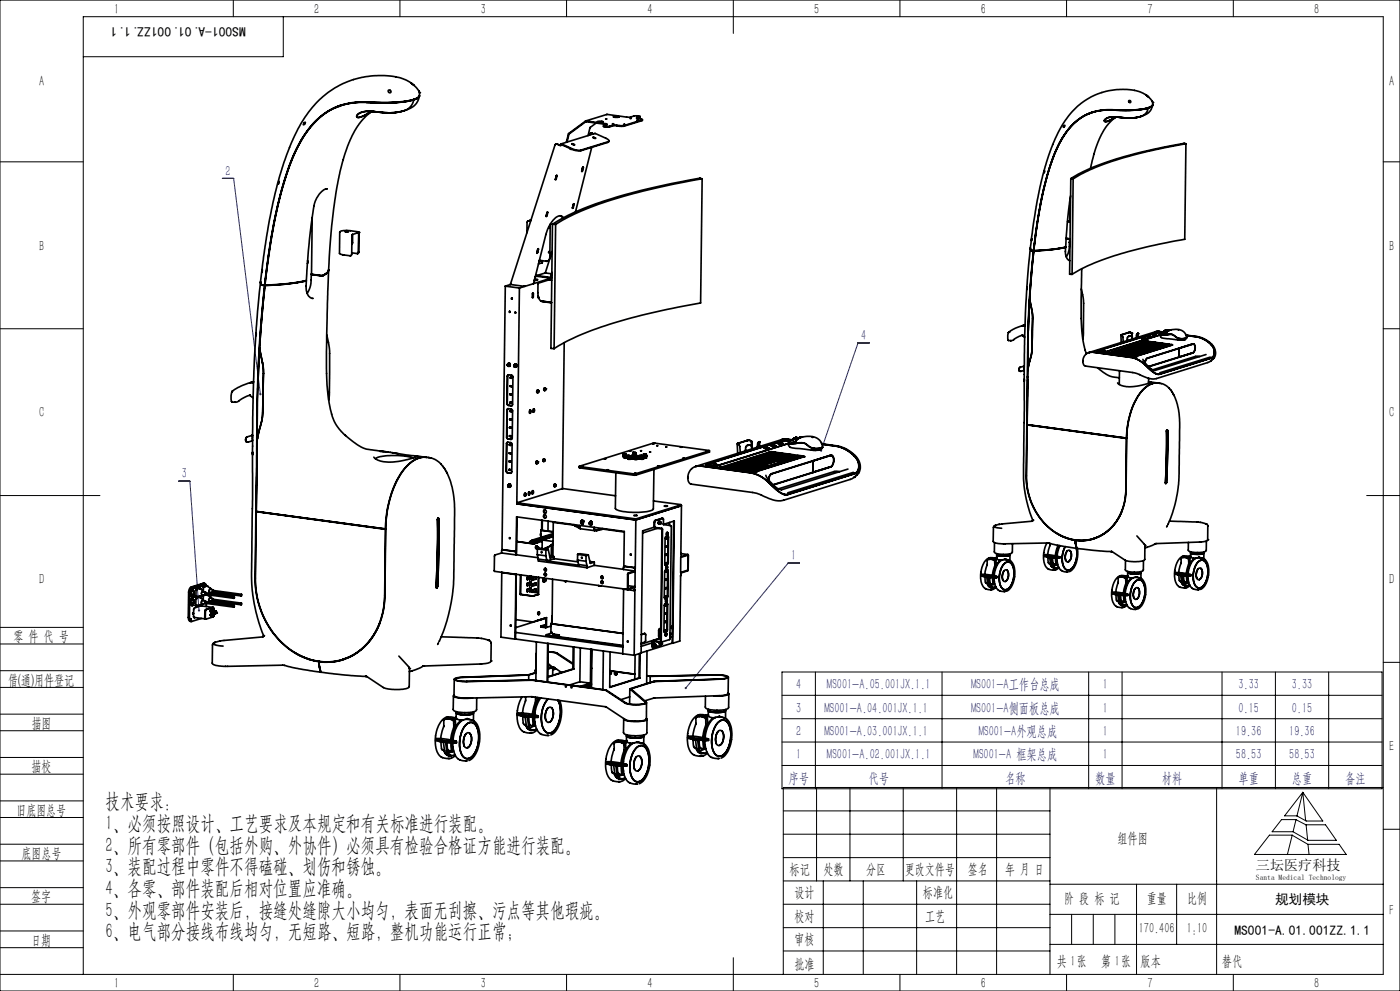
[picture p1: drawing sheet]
<svg xmlns="http://www.w3.org/2000/svg" width="420mm" height="297mm" viewBox="0 0 420 297" stroke-linecap="round" stroke-linejoin="round" font-family="sans-serif">
<defs><g id="words">
<g font-size="6.3">
<text x="31.7" y="242.2">技术要求：</text>
<text x="31.7" y="248.7">1、必须按照设计、工艺要求及本规定和有关标准进行装配。</text>
<text x="31.7" y="255.2">2、所有零部件（包括外购、外协件）必须具有检验合格证方能进行装配。</text>
<text x="31.7" y="261.7">3、装配过程中零件不得磕碰、划伤和锈蚀。</text>
<text x="31.7" y="268.2">4、各零、部件装配后相对位置应准确。</text>
<text x="31.7" y="274.7">5、外观零部件安装后，接缝处缝隙大小均匀，表面无刮擦、污点等其他瑕疵。</text>
<text x="31.7" y="281.2">6、电气部分接线布线均匀，无短路、短路，整机功能运行正常；</text>
</g>
<g font-size="4.4">
<text x="34.2" y="4.1">1</text>
<text x="94.2" y="4.1">2</text>
<text x="144.2" y="4.1">3</text>
<text x="194.2" y="4.1">4</text>
<text x="244.2" y="4.1">5</text>
<text x="294.2" y="4.1">6</text>
<text x="344.2" y="4.1">7</text>
<text x="394.2" y="4.1">8</text>
<text x="11.7" y="25.9">A</text>
<text x="416.7" y="25.9">A</text>
<text x="11.7" y="75.1">B</text>
<text x="416.7" y="75.1">B</text>
<text x="11.7" y="125.1">C</text>
<text x="416.7" y="125.1">C</text>
<text x="11.7" y="175.1">D</text>
<text x="416.7" y="175.1">D</text>
<text x="4" y="192">零 件 代 号</text>
<text x="2.5" y="205.1">借(通)用件登记</text>
<text x="9.5" y="218.1">描图</text>
<text x="416.7" y="225.1">E</text>
<text x="9.5" y="231.1">描校</text>
<text x="5" y="244.2">旧底图总号</text>
<text x="6.5" y="257.2">底图总号</text>
<text x="335.2" y="252.6">组件图</text>
<text x="236.9" y="261.9">标记</text>
<text x="247.1" y="261.9">处数</text>
<text x="259.9" y="261.9">分区</text>
<text x="271.5" y="261.9">更改文件号</text>
<text x="290.4" y="261.9">签名</text>
<text x="301.5" y="261.9">年 月 日</text>
<text x="238.3" y="268.9">设计</text>
<text x="276.9" y="268.9">标准化</text>
<text x="9.4" y="270.1">签字</text>
<text x="238.3" y="276">校对</text>
<text x="277.6" y="276">工艺</text>
<text x="319.3" y="270.7">阶 段 标 记</text>
<text x="344" y="270.7">重量</text>
<text x="356.1" y="270.7">比例</text>
<text x="416.8" y="274.4">F</text>
<text x="341.7" y="279.7">170.406</text>
<text x="356" y="279.7">1:10</text>
<text x="9.4" y="283.2">日期</text>
<text x="238.4" y="283">审核</text>
<text x="238.3" y="290.4">批准</text>
<text x="317" y="289.4">共 张</text>
<text x="321.1" y="289.4">1</text>
<text x="330.3" y="289.4">第 张</text>
<text x="334.5" y="289.4">1</text>
<text x="342.1" y="289.4">版本</text>
<text x="34.2" y="296.1">1</text>
<text x="94.2" y="296.1">2</text>
<text x="144.2" y="296.1">3</text>
<text x="194.2" y="296.1">4</text>
<text x="244.2" y="296.1">5</text>
<text x="294.2" y="296.1">6</text>
<text x="344.2" y="296.1">7</text>
<text x="394.2" y="296.1">8</text>
</g>
<g font-size="4.4" fill="#0000a0">
<text x="67.6" y="52.6">2</text>
<text x="258.4" y="101.9">4</text>
<text x="54.5" y="143.4">3</text>
<text x="237.4" y="167.9">1</text>
<text x="238.9" y="206.6">4</text>
<text x="248.1" y="206.6">MS001-A.05.001JX.1.1</text>
<text x="291.3" y="206.6">MS001-A工作台总成</text>
<text x="330.9" y="206.6">1</text>
<text x="371.6" y="206.6">3.33</text>
<text x="387.6" y="206.6">3.33</text>
<text x="238.9" y="213.6">3</text>
<text x="247.3" y="213.6">MS001-A.04.001JX.1.1</text>
<text x="291.3" y="213.6">MS001-A侧面板总成</text>
<text x="330.9" y="213.6">1</text>
<text x="371.6" y="213.6">0.15</text>
<text x="387.6" y="213.6">0.15</text>
<text x="238.9" y="220.6">2</text>
<text x="247.3" y="220.6">MS001-A.03.001JX.1.1</text>
<text x="293.6" y="220.6">MS001-A外观总成</text>
<text x="330.9" y="220.6">1</text>
<text x="370.8" y="220.6">19.36</text>
<text x="386.8" y="220.6">19.36</text>
<text x="238.9" y="227.6">1</text>
<text x="248.1" y="227.6">MS001-A.02.001JX.1.1</text>
<text x="292.1" y="227.6">MS001-A 框架总成</text>
<text x="330.9" y="227.6">1</text>
<text x="370.8" y="227.6">58.53</text>
<text x="386.8" y="227.6">58.53</text>
<text x="236.6" y="234.6">序号</text>
<text x="260.6" y="234.6">代号</text>
<text x="301.6" y="234.6">名称</text>
<text x="328.6" y="234.6">数量</text>
<text x="348.6" y="234.6">材料</text>
<text x="371.6" y="234.6">单重</text>
<text x="387.6" y="234.6">总重</text>
<text x="403.6" y="234.6">备注</text>
</g>
<text font-size="4.4" fill="#010000" x="366.6" y="289.4">替代</text>
<text font-size="4.2" x="376.8" y="260.7">三坛医疗科技</text>
<text font-size="4.1" fill="#010000" x="73.7" y="8" transform="rotate(-180 73.7 8)">MS001-A.01.001ZZ.1.1</text>
<g font-size="4.1">
<text x="382.6" y="271">规划模块</text>
<text x="370.3" y="280.1">MS001-A.01.001ZZ.1.1</text>
</g>
<text font-size="2.3" x="376.8" y="263.6">Santa Medical Technology</text>
</g></defs>
<g fill="none" stroke="#000" stroke-width=".3">
<path d="M0 0h420v297h-420zM70 0v5M85 5v12h-60M120 0v5M170 0v5M220 0v10M270 0v5M320 0v5M370 0v5M0 48.5h25M415 48.5h5M0 98.5h25"/>
<path d="M415 98.5h5M0 148.5h30M410 148.5h10M0 193h25M0 188h25M415 198.5h5M0 206h25M0 201h25M0 219h25M0 214h25M234.6 201.4h180v35h-180zM234.6 208.4h180"/>
<path d="M234.6 215.4h180M244.6 201.4v35M282.6 201.4v35M326.6 201.4v35M336.6 201.4v35M366.6 201.4v35M382.6 201.4v35M398.6 201.4v35M0 232h25M0 227h25M234.6 222.4h180M234.6 229.4h180"/>
<path d="M245 236v28M255 236v28M271 236v28M287 236v56M299 236v56M315 236v56M365 236v56M390.8 237.5l6 8.6h-4.9l-2.9-1.6h-3.6zM390.8 237.5l-1.7 7M390.8 237.5l.9 8.5M415 236h-180v56M0 245h25"/>
<path d="M0 240h25M0 258h25M0 253h25M235 243h80M235 250h80M235 257h80M380.8 250.3h6.8l4.8 2.7h9.3l2.2 3.1h-27.6zM384.5 245.6h4.3l3 1.6h5.9l3.2 4.6h-8.5l-4.5-2.5h-6.3zM387.7 250.3l-1.5 5.8M388.8 245.7l-.9 3.6M391.8 247.2l.5 4.5M392.4 253l.3 3.1"/>
<path d="M415 248.5h5M0 271h25M0 266h25M0 279h25M235 271h80M235 264h80M235 278h80M247 264v28M259 264v28M275 264v28M315 274h100M315 265h100"/>
<path d="M321.5 274v9M328 274v9M334.5 274v9M341 265v27M353 265v18M0 292h415v-287h-390v287M0 284h25M70 292v5M120 292v5M170 292v5M220 287v10M235 285h80"/>
<path d="M270 292v5M315 283h100M320 292v5M370 292v5"/>
</g>
<path d="M66.7 53.5h3.4l8 64.6M260.8 102.7h-3.4l-11.1 32.3M53.6 144.2h3.4l2.7 38.7M239.8 168.8h-3.4l-30.7 37.4" fill="none" stroke="#0000a0" stroke-width=".3"/>
<path d="M246.1 134.8l.1 .6 .1-.4-.1 .4a.35 .35 0 0 0 .5-.5 .35 .35 0 0 0-.6-.1zM205.5 205.9v.6l.2-.3-.2 .3a.34 .34 0 0 0 .5-.1 .34 .34 0 0 0 0-.4 .34 .34 0 0 0-.5-.1zM77.8 117.9v.4l.3 .2v-.4v.4a.34 .34 0 0 0 .3-.6 .34 .34 0 0 0-.6 0zM59.5 182.7v.5l.2 .1v-.4v.4l.2-.1v-.6z" fill="#0000a0"/>
<g fill="none" stroke="#000" stroke-width=".5">
<path d="M91.3 36.8l.3-.1-.5 .7zM101.7 31.9h.1M102.5 31.5a21.1 21.1 0 0 0-11.9 10.1 81.7 81.7 0 0 0-8.4 25.4M102.8 31.5l-.3 .1M107 34.7v.2M108.2 35.1l3.3-1.7zM109.9 30.7a19.9 19.9 0 0 0-18.2 9.4 67.4 67.4 0 0 0-7.9 19.9l-2.3 10.9-1.9 14.6M110.3 33.4l6 .4 3.4-.3M111.5 33.4l-1.8 1.5-2 2.3-1.4 2.2-1.5 3.1a94.9 94.9 0 0 0-5.5 27.4l-.7 10.7a2.45 2.45 0 0 1-1.9 2l-3.2-.4M112.2 33.4a5.4 5.4 0 0 0-5.1 1.2 .5 .5 0 0 0 .2 .6 .5 .5 0 0 0 .6 0l.2-.1M112.2 33.4a5.2 5.2 0 0 0-5.1 1.3 .59 .59 0 0 0 .4 .6 .59 .59 0 0 0 .7-.2M116.5 27.1a.43 .43 0 0 1 .7-.1 .43 .43 0 0 1-.1 .7 .43 .43 0 0 1-.6-.3z"/>
<path d="M120.1 33.5h-.3M121.3 33.2l-.5 .1a20.1 20.1 0 0 1-8.6 .1M121.3 33.2l-1 .2a20.6 20.6 0 0 1-8.1 0M123.4 24.9l.8 .7zM123.6 25.1a17.1 17.1 0 0 0-11.7-2.4l-5 .9a28.3 28.3 0 0 0-17.8 15.6l-1.7 3.7-2.1 5.4-2.8 9.6-2.6 13.2-1.8 13.4M124.1 25.5l1.6 1.8M124.1 29.9l-2.3 .5-3.4 .4-8.5-.1M124.1 29.9l-2.5 .6-3.3 .3-8.4-.1M124.1 29.9a4.1 4.1 0 0 1-2.8 3.3M125.5 29.1a17.6 17.6 0 0 1-9.1 1.7l-7.3-.1a20.3 20.3 0 0 0-8.7 1.7M125.7 27.3l.1 .5M125.7 27.3v.1"/>
<path d="M125.8 28.9a5.7 5.7 0 0 1-4.5 4.3M125.8 28.9l-.5 .5-1.2 .5M125.8 28.9l-.6 .6-1.1 .4M125.8 27.8a1.43 1.43 0 0 1-1.2 1.8 45.8 45.8 0 0 1-15 .9 20.3 20.3 0 0 0-18.8 10.8l-3 5.9-2.3 6.3a167.5 167.5 0 0 0-6.1 31.9M125.8 27.8h.1M175.7 36.3l6.3-2 6.4 .8 3-.4 .7 .2-1.1 .5 1.7 .4-5.4 1.8-3.2-.1-1.8 .4-1.3-.2 1-.3M177.6 39.9h-.4M178.9 36.9l-1.9 1.3-.6 2.4M179.2 36.5l1.2-.2 .6 .2-1.2 .2zM179.3 36.6h1.5M182 37.4l.1-.2-.3-.1-6.1-.8-5.2 3.8-.6 2.5M182 37.3l-6.3-.8-5 3.7-.6 2.4"/>
<path d="M183.7 37.1h.4zM184 35l1-.2 .8 .3-1.3 .1zM184.1 35.1h1.5M187.1 37.2l.3 .1zM189 35.5h.4zM191 36.1h.4zM191.1 35.5h.1M191.1 34.8h.4zM192.1 34.9l-.1 .3-.9 .3M192.7 35.8l-.1 .4-5.6 1.6-2.7-.1-2.4 .4a.57 .57 0 0 1-.9-.4M319.3 37.6l.1 .2-.3 .4zM327.2 33.9h.1"/>
<path d="M327.9 33.6a17.5 17.5 0 0 0-10.5 10.1 74.1 74.1 0 0 0-5.2 17.2M328.1 33.6l-.3 .1M331.3 36.1v.1M332.2 36.4l2.6-1.3zM333.9 35.1l4.2 .3 3.2-.3M334.8 35.1l-1.4 1.1-1.3 1.5-2 3.4-1.5 3.8-1.4 5.5M335.3 35.1h-2.5a1.26 1.26 0 0 0-1.4 1.3h.8M335.3 35.1l-1.5-.1a2.07 2.07 0 0 0-2.4 1.3l.8 .1M342.3 34.9l-2.8 .5-4.2-.3M343.9 28.5l.6 .5zM344.1 28.7l-2.4-1.3-2.8-.5-3.8-.1-4.2 .8a23 23 0 0 0-14.4 14.1l-1.5 3.7-1.5 4.5-2.3 9.9-2.1 14.5 .3 .8 .7 .1M344.5 32.3l.9-.3 .4-.5-.5 .6z"/>
<path d="M344.5 29l1.2 1.4M344.5 32.3l-4.1 .7-4.2 .1a17.7 17.7 0 0 0-13.3 3.3 28.9 28.9 0 0 0-7.4 12.1l-1.6 5.2-1.3 5.5-1.3 7.4-1.2 8.5M344.5 32.3l-3.9 .7h-7M344.5 32.3a3 3 0 0 1-2.2 2.6M345.5 31.8a18.4 18.4 0 0 1-9.3 1.3l-3.5-.2a15.6 15.6 0 0 0-6.5 1.4M345.7 30.4l.1 .3M345.7 30.4h.1M345.8 31.6a4.4 4.4 0 0 1-3.5 3.3M345.8 30.7a1.21 1.21 0 0 1-1.3 1.6 44.9 44.9 0 0 1-12.3 .6 15.5 15.5 0 0 0-13.4 8.2l-1.7 3.3-1.5 3.6-2.5 8.4-1.9 10.3-1.1 8.4M345.8 30.7h.1M83.7 54.4l-.2 .8zM98.1 56.6h.1"/>
<path d="M98.1 56.6a5.8 5.8 0 0 0-3.9 5.1l-1.4 10.2-.9 12.2M166.8 43.2l1.3 .3M167 52.6l.1 .1-.4 1.2zM167 52.6l-.4 1.2M168.1 43.5l.2 .1M168.3 43.6l-1.3-.5-.5 .3-13.4 41.9M168.3 43.1l10.1-3.1 3.6 1.6a.55 .55 0 0 1 .5 .2 .55 .55 0 0 1 0 .6l-8.5 2.6-2.1-.3-3.4-1.6-.4 .4M171.1 44.5l.2 .3M171.2 44.6l.3 .1M171.5 43.1l.9 .3zM174.9 50.1l.1 .2-.4 1.1zM174.9 50.1l-.4 1.2"/>
<path d="M177.5 44.2l-4.9 19.3M177.8 41.1l.9 .3zM178 40.1l-.8-.2-.4 .6M182.7 42.3l-.4 .4-8.2 2.5-1.7-.2-4-1.7-.1 .3M210.6 53.6a160.7 160.7 0 0 0-38.2 10.5l-5.7 3.2M210.6 53.6l-.6-.2a170.9 170.9 0 0 0-37.6 10.2l-3.6 1.8-3 1.8M210.6 53.6l-.4 37.2a158.3 158.3 0 0 0-38.3 10.6l-5.7 3.1M313.4 51.2l-.2 .6zM321 59.5v6.9M321.2 58.7l-.9 7-.6 8.4M321.2 53.5h.1M321.2 53.5l.7 .1"/>
<path d="M321.2 53.5l-.3 28.7h.7M321.9 53.6l-.3 28.6M355.8 43.1a122.3 122.3 0 0 0-30.2 8.4l-3.7 2.1M355.8 43.1l-.6-.1a121.2 121.2 0 0 0-30.3 8.5l-3.7 2M355.8 43.1l-.4 28.6a113.8 113.8 0 0 0-31.5 9.2l-2.3 1.3M82.2 67l-1.7 10.1-1.1 8.3-.8 .1-.1-.2M82.2 67h.1M92.3 78.2l.1 .3-.2 .4M93.7 65.2l-.2 17M102.9 76.4l2.3 .2M102.9 76.4h.1M103.6 69.4l.9 .1z"/>
<path d="M105.2 76.6h.1M105.5 75.8l1.7 .2 .3-.3 .1-5.7-.2-.3-1.6 .6-.2 .3-.1 5.6-.3 .4M105.7 70.3v2.5M105.7 72.8l-.1 .3M105.8 70.3v2.5M105.8 72.8h-.1M105.8 72.8l-.2 .4M107.2 76h.1M107.6 75.5l-.3 .5M107.6 75.6l-.3 .4M107.7 69.7l-.1-.2-3.8-.4a1.9 1.9 0 0 0-1.9 .5l-.1 6.3 1.1 .5M107.7 69.7h.1"/>
<path d="M107.7 69.7l-.1 5.8M159.2 66.2l-.4-.1 .5-.1-1.1 .5-.1 3.2M161.4 74.6v.2M161.4 74.6l-.4 1.2M161.4 74.6h.1M161.5 74.5l-.2 1.1-.2 .3zM161.7 78.2l.9 .1 .1 .4-1.2 .4M161.8 78l2.4 .2M164.2 63.6l-.4 1.2M164.2 63.6l-.1 1-.2 .3zM165.1 67.2l-.1 9.9-.3 .8-.6 .4M165.6 75.4l-2 6.4"/>
<path d="M165.7 67.2l1 .1M165.7 67.2h.1M165.7 67.2l-.4 37.2 .9 .1M166.7 67.3l-.5 37.2M168.1 64.7l.7 .7M169 65.3a1.47 1.47 0 0 0-2.6 .2l-1.8 2.4-.7 2-3.8 15.1M172.1 61.1l.1 .2-.4 1.1zM172.1 61.1l-.4 1.2M309.1 74.4l-.9 9.8-.6 9.7-.3 12.4-.2 26.8a79.8 79.8 0 0 0 .4 14.7l.9 3.8 1.4 4.3M309.1 74.3l.4 .8M309.4 75l.1 .1M309.5 75.1h.6"/>
<path d="M309.5 71.5l-.1 .6zM309.5 75.1l.6 .1M310.1 75.2a337.5 337.5 0 0 0-1.9 38.6l-.3 28.8a19.2 19.2 0 0 0 13.5 19.1l1.2 .2M310.1 75.2h.1M310.1 75.1h.1M310.1 75.1v.1M310.1 75.2l-1.1 12v3.1M310.1 75.1l-.8 8.9M310.2 75.1v.1M312.2 60.9l-2.1 14.2M312.2 60.9h.1M319.7 74.1l-4.2 .7-5.3 .3"/>
<path d="M319.7 74.1l-3.9 .7-5.6 .4M319.7 74.1l-3.8 .7-5.7 .4M319.7 74.1h.1M319.7 74.1l.1 2.6 .3 .8 .8 .6M319.8 71.5l1.2 .2M319.9 71.4l1.1 .2M320.5 66.4h.1M320.5 66.4h-.2M320.5 66.4l.6 .1M320.9 71.6l-.2 3.2-.3 1.2-.5 1M321 72.6l-.2 .1M76.8 99.8v.8z"/>
<path d="M78.1 84.6l-.1 1.1a558.4 558.4 0 0 0-2.2 62.1l-.2 9.8a208.6 208.6 0 0 0 .2 20.8l1.5 6.8 1.8 5.3M78.2 84.5l.3 1h.9M78.2 84.5a.86 .86 0 0 0 .3 .8 .86 .86 0 0 0 .9 .1M78.4 97.2l-.5 6.3M78.6 80.8v.8zM79.4 85.4l-1 11.6M79.4 85.5a455.8 455.8 0 0 0-2.4 50.3l-.4 37.4a25.6 25.6 0 0 0 14.6 23.9l1.4 .5 3.1 .7M79.4 85.5h.2M79.6 85.5h.1M91.9 84.1l-5.5 .9-6.8 .5M91.9 84.2l-6.1 1-6.3 .3-1.4 15.6-.2 2.9 .1 1.2M91.9 84.2l-6 .9-6.3 .4"/>
<path d="M91.9 84.1h.1M91.9 84.1v.1M91.9 84.2v2.5a2.73 2.73 0 0 0 1.8 2.7M93.4 82.2a9 9 0 0 1-1 5.3l-.3 .4M93.4 82.2h.1M93.4 82.2l3.3 .5M93.7 89.4h.1M96.7 82.6v.1M98 81.8l-1.3 .9M98.6 80.8a2.79 2.79 0 0 1-2 1.9l-3.2-.4M98.6 81l-.5 14.3a169.2 169.2 0 0 0 .3 22.8l.7 4.5 1.1 3.5 1.6 2.6 1.8 1.8M151.6 85.8l-1 79"/>
<path d="M151.6 85.8l4.2 .5M153 93.3v.3M153.1 85.3l4.5 .5M153.1 85.3l-1.5 .5M153.6 89.4l.1 .2M154.7 93.6v.2M155.8 86.3l-.8 64.7M157.6 85.8l-1.8 .5M159.8 87.8l.2 .2-.2 1.2zM159.8 87.8l-.1 1.4M160.1 85l-2.5 .8M160.3 83.8l.7 .1"/>
<path d="M160.4 83.6l.9 .2-1 .3M161 82.8l4.3 .6M161 82.8l-.5 .1M161 82.6v.2M161.5 88.8l.1 .4M161.5 89.1l-.1 .1M161.5 89l.1 .2M161.5 88.9l-.1 .2M161.5 88.9v.1M162.3 90.2l3.2 .6M162.3 90.2h.1M162.3 90.2l3.2 .5"/>
<path d="M163.6 81.8l1.9 .3M163.6 81.8l-2.6 .8M164.7 83.9l-3.3 1 .1 3.9 .2 .8 .6 .6M164.8 83.9h.1M164.8 83.9l.7 .1M165.3 83.4l-5.2 1.6M165.6 83.3l-.3 .1M165.6 82.4l-.3 1M165.6 81.6l-.4 1.5-4.2-.5M302.5 99.7l-.2 .7 .1 1.5M302.5 99.7h.1M302.6 99.6h.1"/>
<path d="M302.6 99.6l-.1 .1M307 97.6l-.3 .1M307 97.6h.1M307.5 97.3a12.9 12.9 0 0 0-4.9 2.3M307.5 97.4l-.5 .2M307.5 97.6h-.2M308.1 86.1v.7zM308.9 89.5l-.4 9.5M308.9 89.8v.1M309 90.3l-.1-.4-.4 9.2-.2 11.4M309 90.3l.6 2.7M309.3 84.2l-.4 4.8"/>
<path d="M309.6 93l.2 1.7-.2 9.7M309.6 93l.2 1.9-.2 9.5M324.4 86.6l.7 4.3-.3 10.7M324.5 80.6l-.1 5.2a78.8 78.8 0 0 0 .5 16.5l1 3.7M338.5 99.7l-2.2 .7 .1 2.3M338.5 99.7l.7-.1 .3 .3M338.5 99.7h.1M339.5 99.9l.2 1.7M339.5 99.9h.1M341.3 99.9h.1M341.3 99.9v.1M341.4 99.9l-.1 .1"/>
<path d="M341.4 100v1.1M341.4 99.9v.1M346.5 99.5l-19.7 6.1 .8-.1 11.5 1.6a8.1 8.1 0 0 1 4.5 2.3M346.5 99.5l2.4 .1zM347.7 99.3l-1.1 .2M347.7 99.3h.1M347.7 99.3l1.4 .2M348.5 99.8h-2.1l-17.3 5.6 2.3 .1 16.7-5.1M349.2 99.4h.1M349.3 99.3h.1M349.3 99.3v.1M349.3 99.4h-.1"/>
<path d="M349.4 99.2v.1M349.4 99.2h.1M349.4 99.2l-.1 .1M349.5 99.1h.1M349.5 99.2h.1M349.5 99.1v.1M349.5 99.9l-.7 .3M349.5 99.1h.2M349.6 99.1l-.1 .1M349.6 99.1h.6M349.6 99.1h.1M349.6 99.1h-.1"/>
<path d="M349.6 99.1l-.2 .1M349.6 99v.1M349.7 99h.1M349.7 99.1h.1M349.7 99.1h-.1M349.7 99l-.1 .1M349.7 99v.1M349.8 99.1h.1M349.8 99l-.1 .1M349.8 99v.1M349.8 99h-.1M349.8 99h.1"/>
<path d="M349.9 99.1h.1M349.9 99l-.1 .1M349.9 99h.1M349.9 99h-.1M349.9 99h.2M350 99l-.1 .1M350 99h.1M350 99.1h.1M350 99.2l-.5-.1-.3 .3M350.1 99.1h-.1M350.1 99.1h.1M350.1 99l-.1 .1"/>
<path d="M350.1 99.1l-.1 .1M350.1 99.1h.2M350.1 99v.1M350.1 99.1v.1M350.2 99.1h.1M350.2 99.1h-.1M350.2 99.1l-.1 .1M350.7 99h.1M350.7 99l-1.7 .5-.8 .5M350.8 99l-.5 .1M350.8 99h.1M351 98.9l-.8 .4-.6 .9"/>
<path d="M351 98.9l-.2 .1M351 98.9l-.3 .1M351.1 98.9a1.68 1.68 0 0 0-1.4 1.4 2.92 2.92 0 0 1 3.3 .8l.9 .4M351.3 98.8h.1M351.3 98.8a3.7 3.7 0 0 1 4.4 1.5M351.3 98.8l-.2 .1M353.5 99h.1M69.6 117.4l.1-.1a4.5 4.5 0 0 0-.2 3M69.7 117.3h-.1M75 118.4v.1M75 118.5l.7 .5M75.1 118.4l-2.6 1.1-1.2 .9h-1.8"/>
<path d="M75.3 114.6l-.3 .3M75.3 114.6h.1M75.7 119l.2 .1M76.1 114.4a16.7 16.7 0 0 0-6.4 2.9M76.1 114.4l-.8 .2M76.1 114.7l-.3 .1M77.8 104.7a355 355 0 0 0-.6 26.7l.7-3M77.8 104.7l.2 .5M77.9 104.2l-.5 12.4M77.9 104.6v.1M78 105.2l.7 3.5M78.7 108.7l.3 3.2"/>
<path d="M78.7 108.7l.4 3.2M79 111.9l-.2 11.6M79.1 111.9l-.3 11.6M98 100.4l.9 4.7-.1 13.1-.2 1.7M152.2 109.4l.1 .1M152.3 109.6h.1M152.3 109.3h.1M152.3 109.3l-.1 .1M152.3 109.4h-.1M152.3 109.4h.1M152.3 109.4h.2M152.3 109.5v.1"/>
<path d="M152.3 112.4h1.2l.4 .5-.1 8.4-.3 .3-1.1-.1-.3-.5zM152.3 109.5h.1M152.3 109.3v.1M152.4 109.3h.1M152.4 109.6h.1M152.4 109.3l.1 .1M152.4 109.4l-.1 .1M152.4 109.4v.2M152.4 109.5h.1M152.4 109.5v.1M152.5 109.3h-.1M152.5 112.3l-.2 .3-.1 8.4 .3 .5 1.1 .1"/>
<path d="M152.5 109.4h.1M152.5 109.2v.1M152.5 109.3v.1M152.5 109.4l-.1 .2M152.5 109.4h-.1M152.5 108.9l-.1 .1M152.5 109.4l.1 .1M152.5 109.5h-.1M152.5 109.5h.1M152.5 109.4v.1M152.6 109.4v.1M152.6 109.5h-.1"/>
<path d="M152.7 108.9l.2 .1M152.7 108.9h.1M152.9 109l.2 .5-.5 .3M152.9 109l.2 .3-.2 .4M153 118.1h.5M153 118.1v.2l.4 .1M153 118.1l.4 .1M153 115.6h.5M153 115.6l.4 .1M153 115.6l.4 .3M153.1 113.1h.4M153.1 113.1l.3 .3"/>
<path d="M153.2 113.1h-.1M153.4 118.2v.2M153.4 115.7v.2M153.5 118.1l-.1 .3M153.5 118.1l-.1 .1M153.5 113.1l-.1 .3M153.5 115.6l-.1 .3M153.5 115.6l-.1 .1M154.2 109.6l.1 .1M154.2 109.6h.3M154.2 109.6l.2 .1M154.3 109.7l-.1 .2"/>
<path d="M154.3 109.7h.1M154.3 109.5l-.1 .1M154.3 109.8l-.1 .1M154.3 109.8l.1 .1M154.3 109.6h-.1M154.3 109.6h.1M154.4 109.3h.1M154.4 109.7l-.1 .1M154.4 109.3l-.3 .4 .5 .3M154.4 109.8l-.2 .1M154.4 109.5h.1M154.4 109.5l-.1 .1"/>
<path d="M154.4 109.3h.3l.2 .3-.2 .4M154.4 109.8h.1M154.4 109.6h-.1M154.4 109.6h.1M154.4 109.5v.1M154.5 109.2l-.2 .1M154.5 109.7l-.1 .1M154.5 109.2h.1M154.5 109.6l-.1 .1M154.5 109.5v.1M154.5 109.7v.1M154.5 109.7l-.2 .1"/>
<path d="M154.6 109.2h.1M154.6 110h.1M154.7 109.2h.1M154.8 110l-.2 .1M154.8 109.2a.46 .46 0 0 1 0 .8M154.8 109.2l.2 .3-.2 .5M161.4 117.5h.1M161.4 116.9l-.3 .1a.39 .39 0 0 0-.1 .5 .39 .39 0 0 0 .3 .2M161.4 117.1h.1M161.5 117.2v.3zM161.6 117.2l-.2 .2 .1 .1M161.6 117.5h-.1"/>
<path d="M161.6 117.2h.1M161.6 117.2l-.2-.3-.2 .4 .1 .4 .2-.2M163.5 116.8l.1 .1M163.5 116.4l.2 .1M163.5 116.3l-.3 .1a.39 .39 0 0 0-.1 .4 .39 .39 0 0 0 .3 .2M163.6 116.6l.1 .2zM163.7 116.5h.1M163.7 116.5l-.2 .1 .2 .2M163.7 116.5v-.1a.28 .28 0 0 0-.4 .2 .28 .28 0 0 0 .3 .3l.1-.1M163.7 116.8h.1M169.3 102.7l-.6 43.7M302.4 101.9l.1 .1"/>
<path d="M302.4 101.9h.1M302.5 101.9v.1M306 110.1l-.3 .5v.4l.2 .3M306 110.1l-.3 .4 .2 .8M306.7 100.5l.7 .5M306.7 100.5h.1M306.7 100.4l-1.7 .8-1.2 .8h-1.3M307.2 109.7h.1M307.2 109.7l-1.2 .4M307.3 111l-1.4 .3M307.3 113.6v.7zM307.3 110.1v.7"/>
<path d="M307.3 109.7h.1M308.3 113.9l-.1 13.4M308.3 110.5h.1M308.3 110.5l-.2 16.8 29.8 4M308.4 110.5h.1M308.9 108.1l-.5 2.4M308.9 108.2l-.6 2.6M309.2 107.1l-.3 1M309.2 107.1l-.3 1.1M309.6 104.4l-.4 2.7M326.6 105.7l.9-.2 11.6 1.6a7.7 7.7 0 0 1 4.5 2.3M327.6 105.6a2.48 2.48 0 0 0-2.4 1.3 2.48 2.48 0 0 0 .3 2.8l14.3 2 2 .6a7.8 7.8 0 0 0 5.2 1.1l15.3-4.7 .9-.5"/>
<path d="M329.1 105.3v.1M329.2 105.3l1 .3 1.5-.3M329.2 105.3h.1M329.2 110.2l3.4 2.4 3.2 .6M329.5 105.1l1.2-.1 .7 .2-1.3 .2zM329.6 105.1l-.4 .2 1 .2 1.4-.2-.3-.2M331.7 105.3h.1M332.1 105.8l7.8 1.1M332.6 105.8l7.3 1.1M332.6 105.8v.1M333.5 105.8h.1M333.5 105.8h.8"/>
<path d="M333.6 105.7v.1M333.8 105.7h.1M333.9 105.6h.3M333.9 105.6h.1M333.9 105.7h.1M333.9 105.6h-.1l.2 .1M334 105.6h.1M334 105.7h.1M334 105.6l-.1 .1M334.1 105.6h.1M334.1 105.6l-.2 .1M334.1 105.6v.1"/>
<path d="M334.2 105.6h.1M334.2 105.5h.1M334.2 105.6l-.2 .1M334.3 105.9h.1M334.2 105.4l-.6 .3M334.4 105.5h.1M334.3 105.9l1.2 .1M334.3 105.7h1.5M334.3 105.8v.1M334.3 105.5h-.1h.2M334.3 105.4l.1 .2M334.3 105.4h.1"/>
<path d="M334.5 105.7h.1M334.6 105.5h.1M334.6 105.5l-1 .2M334.7 105.7h.1M334.7 105.7h-.2M334.7 105.7h-.1M334.7 105.5v.1M334.7 105.4h.1M334.8 105.3h.1M334.8 105.3l.1 .1M334.8 105.4h.1M334.8 105.4h.2"/>
<path d="M334.9 105.3h.1M334.9 105.3l-.2 .1M334.9 105.3v.1M334.9 105.3h.2zM334.9 105.3l-.1 .1M334.9 105.6l-.6 .1M334.9 105.4h.1M334.9 105.6l.9 .1M335 105.5h.1M335 105.5v.1M335.1 105.2h.1M335.2 105.8h.2"/>
<path d="M335.2 105.8h.1M335.4 105.3h.1M335.4 105.3l-1.1 .1M335.5 105.4h.1M335.4 105.3l.1 .1M335.5 105.5h.1M335.5 106l1.1 .1M335.5 105.1h.1M335.5 105.9v.1M335.5 105.4l.3 .1-.3-.1M335.5 105.9h.1M335.5 105.4v.1"/>
<path d="M335.5 105.1v.1M335.6 105.1h-.1M335.6 105.1h.1M335.6 105.1h.2M335.7 105.1h.1M335.7 105.3h.1M335.7 105.3v.1M335.8 105.7h.1M335.8 115l-.1 .1M335.8 105.1h.1M335.8 105.7v.1M335.8 105.8h.1"/>
<path d="M335.8 111.1v4.1M335.9 105.1h.1M335.9 104.9v.1M336.1 105.9h.2M336.1 105.9h.1M336.1 105.9h-.1M336.1 105.2h.1M336.1 104.9h.4zM336.2 105.3h.2M336.2 105.2v.1M336.2 105.1l-1.1 .1M336.2 105.1h.1"/>
<path d="M336.2 105.8l.4 .1zM336.2 105.9h.1M336.2 104.9h.1M336.3 105.1l1 .2M336.3 105.8h.3M336.3 105.8h.1M336.3 105.1l-.6 .2M336.3 105.2l.1 .1M336.3 104.8l-.1 .1M336.3 104.9h.1M336.3 104.8h.1M336.3 105.7l.2 .1"/>
<path d="M336.3 105.9h.1M336.3 105.7l.3 .1M336.4 104.8h.1M336.4 105.8l-.1 .1M336.4 105.9h.1M336.4 105.7h.1M336.4 105.8h.2M336.4 105.8v.1M336.4 104.9h-.1M336.4 105.1h.1M336.4 105.3h.1M336.5 104.8v.1"/>
<path d="M336.5 104.8l-.3 .1M336.5 105.8h.1M336.5 105.5l-.5 .2-1-.2M336.5 105.4l-1-.1-.5 .2M336.5 104.9h.1M336.5 105.3h.1M336.5 105.5h.1M336.5 105.2l-.1 .1M336.5 105.2v.1M336.5 105.4v.1M336.6 105.5h.1M336.6 105.7l-.2 .1"/>
<path d="M336.6 105.7h.1M336.6 105.5h-.1M336.6 105.5l-1.1 .4M336.6 106.2l1.2 .1M336.6 105.8h.1M336.6 105.8h-.1M336.6 104.8l.1 .1M336.6 104.8v.1M336.6 106.2h.1M336.7 106.1h.1M336.7 104.7h.1M336.6 104.7h.1"/>
<path d="M336.6 105.8v.1M336.6 106.1v.1M336.7 105.7h.1M336.7 104.7h.5M336.7 105.7h-.1M336.7 105.5h.1M336.8 105.8h.1M336.8 105.5h.1M336.8 105.7h.3M336.8 105h.1M336.9 105.7h.1M336.9 105h.2"/>
<path d="M336.9 105h.1M336.9 105.7h.2M336.9 105.7v.1M336.9 105.7l-.1 .1M336.9 104.8l-1 .1M336.9 104.8h.1M337 104.8l-1.1 .1M337 104.8v.1M337 104.9h.1M337 105h.1M337 105.8h.1M337 104.6v.1"/>
<path d="M337 104.9l-.5 .2M337 104.6l.1 .1M337 105l.1 .1M337 104.6h.1M337 104.6l-.1 .1h.3M337.1 105.7h.1M337.1 105h.2l-.2 .1M337.1 105h.1M337.1 104.7h.1M337.1 104.9l.9 .1M337.1 105.1h.1M337.1 106.1h.1"/>
<path d="M337.1 104.6h.1M337.1 104.6v.1M337.1 104.9h.1M337.1 104.6h.2M337.2 105.1h.1M337.2 104.8h.1M337.2 104.8v.1M337.2 104.6l-.1 .1M337.2 106.1h.1M337.2 106l-.2 .1h.3M337.2 104.6h.1M337.2 106v.1"/>
<path d="M337.3 105.5h.4zM337.3 105.3h-1.5M337.3 104.6h.1M337.3 105.2v.1M337.3 105.3h.1M337.3 106h.2M337.3 105.3l-.5 .2M337.3 104.6l-.1 .1M337.3 105.5h.1M337.3 106h.1M337.3 106.1h.1M337.3 105.5h.3z"/>
<path d="M337.4 105.4l-.1 .1M337.4 104.6h.1M337.4 106h.1M337.4 104.5h.1M337.4 104.5v.1M337.4 106h.2M337.4 106v.1M337.4 105.3h.1M337.4 104.6h-.4M337.5 106h.1M337.5 105.3h.1M337.5 106v.1"/>
<path d="M337.5 105.7h.1M337.5 105.7l-1.1 .3-.9-.1M337.5 105.7v.1M337.5 105.8h.1M337.6 106h.1M337.6 105.5h.1M337.6 105.5h.2M337.6 105.9v.1M337.6 104.8h.1M337.6 105.9h.1M337.6 104.8h.4M337.6 105.9h.3"/>
<path d="M337.6 104.7v.1M337.6 104.7l.3 .1M337.7 105.9v.1M337.7 106h.1M337.7 106h-.3M337.7 105.9h.2M337.7 104.4l.3 .1zM337.7 104.7h.1M337.7 104.6h.1M337.7 104.8h.1M337.7 104.7l-.5 .1M337.7 104.4h.1"/>
<path d="M337.7 104.6v.1M337.7 104.6l.1 .1M337.7 104.6l-.5 .1M337.8 106.4h.1M337.8 105.5h.1M337.8 104.8h.1M337.8 106.3h.1M337.8 106.4h1.2M337.8 104.4h.1M337.8 106.2v.2M337.8 104.7l.9 .1M337.9 104.8h.1"/>
<path d="M337.9 105.9h.1M337.9 104.4v.1M337.9 104.8h-.1M337.9 104.6l-.1 .1M337.9 105.3h.1M337.9 104.6h.1M337.9 104.3h.1M337.9 104.3v.1M337.9 105.3h.4M337.9 105.3h.3M337.9 104.4h-.1M337.9 104.3l.1 .1"/>
<path d="M338 105.9h.1M338 104.3l.2 .1h-.2M338 104.4h.1M338 105.8v.1M338 104.4h-.1M338 105l-.5 .2-1-.1M338 105v.1M338 105.1h.1M338 105.1l-.5 .2M338.1 105.9h.1M338.1 105.8l-.1 .1M338.2 105.8h.1"/>
<path d="M338.1 105.8h.1M338.1 105.2h.1M338.1 105.8v.1M338.1 105.8h.4M338.1 105.7h.1M338.1 105.8h.2M338.1 105.6l.9 .2 .6-.3 .9 .3 .6-.2-1-.1-.6 .2M338.1 105.6v.1M338.1 104.4h.1M338.1 105.1h.1M338.1 105.1l.9 .1M338.1 105.2l.3 .1"/>
<path d="M338.1 105.2h.3M338.2 104.2v.1M338.2 104.2h.1M338.2 104.4h-.5M338.2 105.2h.1M338.2 105.1l-.1 .2h.2M338.2 101.7v.4M338.2 105.2h.3zM338.2 105.4l.1 .1M338.2 105.3h.1M338.2 105.7v.1M338.3 105.5h-1.6"/>
<path d="M338.3 105.4v.1M338.3 105.8h.1M338.3 104.6h.1M338.3 105.3h.1M338.4 104.5h.1M338.4 105.2h-.4l.2 .1M338.4 106.1h.3M338.4 105.2v.1M338.4 104.5l-.1 .1M338.4 104.5l.1 .1M338.4 104.6h.3h-.2M338.4 104.6h.1"/>
<path d="M338.5 104.5l-.2 .1M338.5 104.6h.1M338.5 104.3l-1.8 .4M338.5 104.3h.1M338.5 104.3l-1.1 .2M338.5 104.3v.1M338.5 104.2h.3M338.6 104.4l-.7 .2M338.6 104.6h.1M338.6 104.2h.1M338.6 104.4l.8 .2M338.6 104.1v.1"/>
<path d="M338.6 104.1h.1M338.6 104.1l.1 .1M338.6 104.4v.1M338.7 105.6h.1M338.7 104.8h.1M338.7 104.1h.3zM338.7 104.2h.1M338.7 104.1h.1M338.7 104.6h-.1M338.7 105.5l.5 .1h-.5M338.7 105.5l.2 .2M338.7 105.5v.1"/>
<path d="M338.7 104.8l-.5 .2-1-.2M338.8 104.1h.1M338.7 104.4h-.2M338.7 106.1h-.4l.6 .1M338.7 106.1l.2 .1M338.7 105.4l-.6 .2M338.7 104.9h.1M338.7 104.8l.1 .1M338.7 104.9l-.5 .2M338.8 104.1v.1M338.8 105.4h.1M338.8 105v.1"/>
<path d="M338.8 105.8l-.9-.1-1.2 .3M338.8 105.6h.1M338.8 104.9l.9 .1M338.8 105.8h.1M338.9 105.8l-1.3 .4-.9-.1M338.9 105h.1M338.9 104.1h.1M338.9 105.8v.1M338.9 105h-.2l.4 .1M338.9 105h-.2M338.9 100.7l-.6 .3-.1 .7M338.9 105h-.1"/>
<path d="M338.9 104.1v.1M338.9 105.6v.1M338.9 105.7h.1M338.9 105.6h-.1M338.9 106.1h.1M338.9 104.8v.1M338.9 106.5h.1M338.9 105.1h.1M338.9 104h.1M338.9 105.1h.2M339 105.2l-1.6 .1M339 105.2h.1"/>
<path d="M339 100.7l-.4 .1 .3-.1M339 106.4v.1M339 100.7h.2M339 106.4h.1M339 105h.1M339 100.7h.1M339 105.2l.1 .1M339 105h-.1M339 105l-.1 .1M339.1 106l.2 .1h-.2M339.1 105.1h.1M339.1 106h.1"/>
<path d="M339.1 106l-.2 .1h.3M339.1 106.1h.1M339.2 104.3h.1M339.1 104.3h-.1M339.1 104.3h.1M339.2 106.1h-.1M339.2 106.1h.1M339.2 105h.1M339.2 104.3h-.2h.5h-.3M339.2 105v.1M339.2 106v.1M339.2 105l-.1 .1"/>
<path d="M339.2 100.7l.2 .1M339.2 106h.1M339.2 104.1h.1M339.2 100.7h.1M339.3 104.3h.1M339.3 104.1l-1.1 .1M339.3 103.9l.2 .1M339.3 104.2h.1M339.3 106h.2M339.3 104.3v.1M339.3 106h.1M339.3 104.2l-.6 .2"/>
<path d="M339.3 103.9h.1M339.3 104.1v.1M339.3 105.9l.1 .1M339.3 105.9h.1M339.4 106h-.2h.2M339.4 106h.1M339.4 103.9v.1M339.4 104.2h.1M339.4 100.8l.2 .8M339.4 100.8h.1M339.4 105.9h.1M339.4 105.9v.1"/>
<path d="M339.4 103.9l.1 .1M339.4 105.3l.4 .1h-.2M339.4 105.3l.2 .1M339.4 105.3l-.1 .1M339.4 104.6l-.5 .1-.9-.1M339.4 104.3v.1M339.4 103.9h.1M339.4 104.6v.1M339.4 105.3v.1M339.4 104.6h.1M339.4 105.9l.2 .1h-.6l.3 .1M339.5 105.9l-.3 .1"/>
<path d="M339.5 105.9h.2M339.5 104.6l1 .2M339.5 103.9h.1M339.5 103.9h-.3l.3 .1M339.5 104.6l-.6 .2M339.5 106.4h.1M339.5 105.9h.1M339.5 104.8h.1M339.5 103.9h.2zM339.5 103.9h-.2M339.5 105.2h.1M339.5 105.7v.1"/>
<path d="M339.5 105.9h-.2M339.5 105.9l-.2 .2M339.6 106.4h-.1M339.6 106.4h.1M339.6 104.8h-.2M339.6 104.8h.1M339.6 101.1l-.1-.9a.67 .67 0 0 0-.9-.5l-2.2 .7 .4 .4 .2 1.6M339.6 105.4h.1M339.7 105.9h.1M339.7 104.6h.1M339.7 104.6v.1M339.7 104.6l-.1 .1"/>
<path d="M339.7 104.8h.3h-.2M339.7 104.8h.1M339.7 105.9v.1M339.7 105.4h.1M339.7 105.7h-.2M339.7 106.2h.1M339.7 106.1l.1 .1M339.7 105l-.5 .2-1-.1M339.7 103.7h.1M339.7 103.7v.1M339.7 105l.1 .1M339.7 106.1v.1"/>
<path d="M339.8 104.8h-.4h.4M339.8 104.8h.1M339.8 106.4h.1M339.8 106.4h-.3h.4M339.8 106.3h.1M339.8 104.1h.1M339.9 106.9h.7M339.9 106.3h.1M339.9 104.1h.2M339.9 106.3h.2l-.3 .1M339.9 104.1h-.1M339.9 106.4h.1"/>
<path d="M339.9 104.1h.1M339.9 104.1h-.2M340 106.4h.1M340 105.1l.5 .1zM340 104h.1M340 103.9l-1.8 .3M340 103.9l-1.1 .1M340 103.9v.1M340 103.9h.1M340 105.7l.2-.1zM340.1 103.7h.1M340.1 103.7h.2"/>
<path d="M340.1 105.1l.4 .1zM340.1 103.6l.2 .1M340.1 103.9v.1M340.1 104.1h.1M340.1 104.3h.1M340.1 103.9l1 .2M340.1 104.6l.3-.1zM340.1 103.6v.1M340.2 105.1l-.1 .1M340.2 104.3l-.5 .2-1-.1M340.2 103.7h.1M340.2 103.6h.1"/>
<path d="M340.2 104.3v.1M340.2 104.4h.1M340.2 105.6h.1M340.3 103.6h.1M340.2 105.6l.1 .1M340.2 104.4l-.5 .2M340.3 105.9l-1-.1-1.5 .4M340.3 105.9h.1M340.3 106l1 .1M340.3 105.6h.1M340.3 103.6v.1M340.3 105.5h.1"/>
<path d="M340.3 105h.1M340.3 106l-.6 .1M340.3 105.6l.1 .1M340.3 103.7h-.1M340.3 105.9l-1.5 .5-1-.2M340.3 105.4v.1M340.3 105.9l.1 .1M340.3 104.9v.1M340.3 104.6h.3M340.3 104.4h.1M340.3 105.3l-1-.1-.5 .2M340.3 105.3h.1"/>
<path d="M340.3 105.3l-1.6 .1M340.3 104.6h.1M340.3 105.9v.1M340.4 103.7h.1M340.4 105.3v.1M340.4 106.1v.1M340.4 105.4h.1M340.4 106.1h.2M340.4 105.1l.1 .1M340.4 104.3v.1M340.4 106.1h.4l-.2 .1M340.4 106.1l.2 .1"/>
<path d="M340.4 106.1h.1M340.4 106.1l-.1 .1M340.5 105.9h.1M340.5 106.1h.1M340.5 105.2h-.1M340.5 104.8l-.6 .1-1-.1M340.5 103.6v.1M340.5 103.5h.1M340.5 104.8v.1M340.5 105.1v.1M340.5 106.1v.1M340.5 104.8h.1"/>
<path d="M340.5 106.2h.1M340.5 103.5h.5M340.5 105.7h.1M340.5 103.9h.1M340.5 105.7h-.1M340.6 103.9h.1M340.6 106.4l-.5 .1-1.1-.1M340.6 106.4l-1.1-.2-.5 .2M340.6 106.2h.1M340.6 106.1h.1M340.6 106.9h.1M340.6 106.1v.1"/>
<path d="M340.6 106.4v.1M340.7 106.5h.1M340.7 106.5l-.6 .2-1.1-.2M340.7 103.9h.1M340.7 106.1h.1M340.7 103.9h-.2h.1M340.7 103.9h.2h-.3M340.7 106.1h-.3M340.8 103.6l-1.1 .1M340.8 103.6h.1M340.8 103.7h.1M340.8 103.6l-1 .1"/>
<path d="M340.8 103.6v.1M340.9 104.1l-.9-.1-.6 .2M340.9 103.7h.1M340.9 103.7h1.5M340.9 106.9h-.4M340.9 103.9h.1M340.9 103.4l-.1 .1M340.9 104.1h.1M340.9 103.4v.1M340.9 104.9h.1M340.9 104.1l-1.6 .1M340.9 106.9h.1"/>
<path d="M340.9 103.4l-.2 .1h.4M340.9 103.4h.1M340.9 105.3l-.6 .1M340.9 104.2l1 .1M340.9 104.3h.1M340.9 104.1l.1 .1M340.9 103.5h.2M340.9 105.3l.9 .1M340.9 104.8l.1 .1M340.9 104.8l-.2 .1h.4M340.9 104.2l-.5 .1M340.9 104.9h-.1"/>
<path d="M341 103.4h.1M341 103.5h.1M341 105.4h-.3h.6l-.2 .1M341 105.4h-.2M341 105.4h.1M341 105.2h.1M341 104.7h.1M341 103.4h.3M341 104.7v.1M341 105.2v.1M341 105.4l.1 .1M341 103.4v.1"/>
<path d="M341 104.9h.1M341 103.4h-.1M341.1 105.1l-1-.1-.6 .2M341.1 105.1l-.6 .2-1-.1M341.1 104.3h.1M341.1 103.4h.1M341.1 104.9h.1M341.1 105.1v.1M341.1 105.6v.2M341.1 105.9h.1M341.1 105.7h.1M341.1 104.3h.3h-.5"/>
<path d="M341.1 105.2h.1M341.1 105.9v.1M341.1 104.9h-.1M341.1 105.8l-.6 .1M341.1 105.8l1 .1M341.1 105.4l.1 .1M341.1 103.5h.1M341.1 104.2h.1M341.1 103.4h.2M341.1 104.1v.2M341.1 104.9h-.2M341.2 104.6l-.6 .1-.9-.1"/>
<path d="M341.2 104.5h.1M341.2 103.4h.1M341.2 103.4h-.1M341.2 105.7l-.1 .2M341.2 105.7h.1M341.2 104.3h.1M341.2 103.6l.4 .1zM341.2 103.6h.1M341.2 104.6h.1M341.2 105.9h.1M341.3 103.3h.1M341.2 103.3v.1"/>
<path d="M341.2 105.9l-.1 .1M341.2 105.9v.1M341.2 105.9l.2 .1M341.3 103.7h.1M341.3 103.6h.2zM341.3 100l-.2 1.2M341.3 100l-.3 .2-.1 1M341.3 100h.1M341.3 106.1l-.5 .2-1-.1M341.3 106.1h.1M341.4 106.3l-.8 .1M341.4 106.1v.2"/>
<path d="M341.4 106.2h.1M341.4 106.3h.1M341.4 103.6h.1M341.4 105.9h-.3M341.5 103.6v.1M341.5 105.9h.1M341.5 105.9l-.4 .1M341.5 105.9h-.3M341.5 103.6h.1M341.5 103.2v.1M341.6 103.5h.1M341.6 104.1h.5z"/>
<path d="M341.6 103.9l-1-.2-.5 .2M341.6 103.4l-1.1 .1M341.6 103.2l.2 .1M341.6 103.4v.1M341.6 103.4l.1 .1M341.6 105.9h-.6M341.6 104.1h.1M341.6 103.4l-.6 .1M341.6 103.9h.1M341.6 103.2l.1 .1M341.6 105.2h.1M341.6 104.7h-.1"/>
<path d="M341.6 104.7h.1M341.6 103.7h.1M341.6 103.9l.1 .1M341.6 103.9l-.5 .2M341.6 103.2h-.1M341.7 105.1l-.7 .1M341.7 105.1l.8 .1M341.7 104h.1M341.7 103.2h.1M341.7 103.3h.1M341.7 105.9h-.2M341.7 104l-.6 .1"/>
<path d="M341.7 103.1l.3 .1zM341.7 105.1h.1M341.7 104.5h.1M341.7 105h.1M341.7 105v.1M341.7 103.2v.1M341.7 103.2h-.2M341.8 105.2h.1M341.8 105.2h-.2h.3M341.8 104.9l-1-.2-.5 .2M341.8 104.7h.1M341.8 104.7h-.3h.5"/>
<path d="M341.8 104l.9 .1M341.8 103.1h.3zM341.8 104.9h.1M341.8 105.4h.1M341.8 105.4l-.5 .2-1-.1M341.8 104.9l-.5 .2-1-.2M341.8 103.1h.1M341.8 104.9v.1M341.8 105.4v.1M341.8 104h.1M341.8 105.5h.1M341.8 103.1h.3"/>
<path d="M341.8 103.9v.1M341.8 105.7h.3M341.9 105.5h.1M341.9 105.7h.1M341.9 104.7h.1M341.9 104.6v.1M341.9 105.7h.4M341.9 104.6l-.1 .1M341.9 105.5l-.7 .2M341.9 104.6l.1 .1M341.9 104.3l-1.6 .1M341.9 104.3l.1 .1"/>
<path d="M341.9 105.2h.1M341.9 103.4h.5zM341.9 103.4h.1M342 104.1h.1M342 105.6h.2M342 105.5l1 .1M342 103.4h.1M342 103.4h-.1M342 103.4l.1 .1M342 103.4h.3M342 103l.5 .1M342 103v.1"/>
<path d="M342 105.6l.1 .1M342 105.5h.1M342 105.6l.3 .1M342.1 104.1h.1M342.1 105.7h.1M342.1 104.1l-.1 .1M342.1 103.1v.1M342.1 103.1h.1M342.1 105.9h.1M342.1 105.9l-.5 .2-1.1-.2M342.1 105.6h.1M342.1 105.4v.1"/>
<path d="M342.1 105.9v.1M342.1 106h.1M342.1 106l-.7 .2M342.1 105.4l1 .2M342.2 105.6l.1 .1M342.2 105.6h.2M342.2 105.6h.1M342.2 105h.4M342.2 105.6v.1M342.2 105h.5M342.2 105h.1M342.3 104.5h.1"/>
<path d="M342.3 103.4l.1 .1M342.3 103.3h.1M342.3 103.4v.1M342.3 105.7h.1M342.3 103.1l-1 .2M342.3 103.1h.1M342.3 103h.1M342.3 103h.2M342.4 103.7l-.5 .2M342.4 103.7h.1M342.4 103.7h-1.5M342.4 103h.1"/>
<path d="M342.4 103.1v.1M342.4 103.6v.1M342.4 105.6v.1M342.4 105.6h.1M342.4 104.9l.2 .1M342.4 105.6l-.1 .1M342.4 104.9h.1M342.4 104.4v.1M342.4 104.4h.1M342.4 103.9h.4zM342.4 104.4l.4 .1h-.6h.5h-.2M342.4 104.9l.3 .1"/>
<path d="M342.4 103.9h.1M342.4 104.3h.1M342.5 102.9h.1M342.5 102.9v.1M342.5 104.2v.1M342.5 104.5h.1M342.5 104.8h.1M342.5 102.9l.2 .1M342.5 103.7l.9 .2M342.5 103.7h.1M342.5 105.2l-.5 .2-1-.2M342.5 104.7l-1-.2-.5 .2"/>
<path d="M342.5 104.7l-.5 .1-1-.1M342.5 101.5h.1M342.5 104.4l-.1 .1M342.5 103h-.1M342.5 104.4l.1 .1M342.5 104.7h.1M342.5 105.2l.1 .1M342.5 101.5h.4M342.6 105h.1M342.6 102.9h.1M342.6 102.9h.3M342.7 104.1l-.6 .2-1-.2"/>
<path d="M342.7 102.9h.1M342.7 101.5l.7-.1zM342.7 104.1v.1M342.8 103.1h.1M342.8 102.8h.1M342.8 103.1l-.2 .1M342.8 102.8h.4M342.9 102.9l-.4 .1M342.9 102.9h.1M342.9 104.7l.6 .1zM343 105.6h.1M343 103.1h.1"/>
<path d="M343 105.6l-.7 .3-1.1-.2M343 103v.1M343 105.6v.2M343 105.7h.1M343 105.8l-.9 .2M343 105.8h.1M343 104.7l.1 .1M343 103l.6-.2 1 .2-.6 .1zM343 104.7v.1M343 103.4h.1M343.1 105.6h.1M343.1 103.4l-.6 .2-.9-.1"/>
<path d="M343.1 102.8h.1M343.1 103.3l.2-.1zM343.1 105.6v.1M343.1 104.6l-.6 .2M343.1 104.6l.9 .1M343.1 104.7l-.1 .1M343.1 104.1l-.6 .1M343.1 104.1l.9 .1M343.1 104.2h.2M343.1 104.2h.4h-.2M343.1 103.6l.5 .1zM343.1 102.9h.1"/>
<path d="M343.1 102.9l-1.1 .1M343.1 103.5l-.5 .2M343.1 103.4v.1M343.1 104.2h.1M343.1 102.7l.2 .1M343.1 102.9l-.6 .2M343.1 104.8h.1M343.1 101.5h-.2M343.1 102.9l.1 .1M343.2 104.6h.1M343.2 104h.1M343.2 103.7h.1"/>
<path d="M343.2 103.6l.3 .1zM343.2 101.5h-.4M343.2 103.6v.1M343.2 104l-.1 .1M343.2 104.6h-.1M343.2 105.6v.1M343.2 102.7l-.1 .1M343.2 101.5h.1M343.2 104.8h.2M343.2 103.6l-.1 .1M343.2 102.8h.1M343.2 102.7h.1"/>
<path d="M343.2 102.7v.1M343.2 102.7h.3M343.3 103.5h.1M343.3 104.9l-.6 .2-.9-.1M343.3 104.9l-1-.1-.6 .2M343.3 104.4l-.6 .2-1-.1M343.3 104.4l-1.6 .1M343.3 104.2v.1M343.3 104.4v.1M343.3 104.9v.2M343.3 105v.1M343.3 104.5h.1"/>
<path d="M343.3 104.7h.1M343.3 104.7l-.1 .1M343.3 102.7h.1M343.3 103.7h.1M343.3 104.8h.1M343.3 102.7l-.3 .1M343.3 102.7h.2M343.3 102.7l-.1 .1M343.3 104.2h.2M343.4 104.2h.1M343.4 103.9h-1.5M343.4 103.9h.1"/>
<path d="M343.4 102.7h.2M343.4 104.7l.1 .1M343.4 104.8h.1M343.4 102.7h.1M343.4 103.9v.1M343.4 104.8h-.1M343.4 102.9l.2 .1M343.4 102.9l.1 .1M343.4 102.9v.1M343.4 103h.3M343.4 103h.1M343.5 103.6l.1 .1"/>
<path d="M343.5 103.7h.1M343.5 103h.1M343.5 102.7h.1M343.5 101.3l-1 .2M343.5 108.7l.2-.9 .4-.5 13.8-4.3a1.57 1.57 0 0 1 .2 2.6l-13.5 4.3M343.5 101.3h.1M343.5 101.3l-.6 .2M343.5 102.9v.1M343.6 102.7h.1M343.6 102.5h.1M343.6 102.5v.1M343.6 103h-.1"/>
<path d="M343.6 103h.1M343.6 109.4l1.2 1.2a4.1 4.1 0 0 0 3.1 1.5M343.6 102.9v.1M343.7 104.5h.1M343.7 104h.1M343.7 102.8l1.1-.4 1.1 .1-1.2 .4zM343.7 102.8v.1M343.8 103.2l-1-.1-.5 .2M343.8 103.2h.1M343.8 102.5h.4zM343.9 103.9h.1M343.8 103.2l-2.2 .3"/>
<path d="M343.8 103.2l.1 .1M343.9 104.4l-.7 .1M343.9 102.5h.1M343.9 103.3l-.6 .2M343.9 104.5h.3h-.5l.4 .1M343.9 104.5v.1M343.9 104.5l.2 .1M343.9 104.4l.8 .1M343.9 102.6v.1M343.9 103.9v.1M343.9 103.4h.1M343.9 102.5h.2"/>
<path d="M343.9 102.7h.1M343.9 103.4v.1M343.9 102.7l-.6 .1M343.9 103.8h.1M343.9 103.8v.1M343.9 104.3v.1M343.9 104.3h.1M344 104h.1M344 103.4h-.1M344 104.7l-.5 .2-1-.1M344 104.2l-.5 .2-1-.2M344 102.8h.1"/>
<path d="M344 103h.1M344 104.2l.1 .1M344 104.7v.1M344 103h.2l-.2 .1M344 103.3h.1M344 103h-.1M344 104.8h.1M344 103.4h.1M344 103.2v.1M344.1 103.4h.1M344.1 104.5h.1M344.1 103.5h.1"/>
<path d="M344.1 102.5h.1M344.1 103.6h.1M344.1 103h-.2M344.1 103.6l-.5 .2-1-.1M344.1 102.8h.1M344.1 103h.1M344.1 103.6l.1 .1M344.1 103l-.1 .1M344.1 102.4h.3M344.1 102.8h-.2h.3M344.1 102.3l.6 .1M344.2 102.5h.1"/>
<path d="M344.1 102.4h.1M344.1 101l1.1-.2zM344.1 102.3h-.4M344.1 102.4v.1M344.1 102.3l-.5 .2M344.2 103.4h.1M344.2 103.4h-.4l.4 .1h-.1M344.2 102.8h.2M344.2 103.4l-.1 .1M344.2 102.8h.1M344.2 102.7v.1M344.2 102.7l.1 .1"/>
<path d="M344.3 102.8h.1M344.3 102.4h-.2h.2M344.3 102.4l-.1 .1M344.3 101l.5-.1zM344.3 102.4v.1M344.3 104h-.7h.5M344.3 103.2h.1M344.3 103.2h.4M344.3 102.7h.1M344.3 102.7h.3M344.4 102.7h.1M344.4 104.3h.4"/>
<path d="M344.4 104.3h.5M344.5 102.7h.1M344.5 102.7l-.3 .1M344.5 104.3h-.1M344.5 104.3h.3M344.5 103.7v.1M344.5 104.3h.1M344.5 103.7l.3 .1M344.5 102.7h-.1M344.5 103h.1M344.6 114.4l.4 .1M344.6 103l-.5 .3"/>
<path d="M344.6 103h.1M344.6 102.6l-.1 .1M344.6 101h.1M344.6 103v.1M344.6 102.6h.1M344.6 104.2h.1M344.6 102.6v.1M344.6 102.7h.1M344.6 113.4v1.5M344.6 104.2l.3 .1M344.7 102.6h.1M344.6 104.2l.2 .1"/>
<path d="M344.7 102.4l-1.9 .4M344.7 102.4v.1M344.7 103.6h.1M344.7 103.6h-.1M344.7 103l.8 .2M344.7 104.5l-1.5 .1M344.7 104.5h.1M344.7 104h-1.5M344.7 104h.1M344.7 103.6l1 .1M344.7 102.6h.2zM344.7 104.1h-.1"/>
<path d="M344.7 104.1l.8 .1M344.7 104v.2M344.7 104.5v.1M344.7 104l.1 .1M344.7 104.6h.1M344.8 103h-.1M344.8 104.3h.1M344.8 103.8h.1M344.8 103h.1M344.8 100.9h.2M344.8 100.9l-.3 .1M344.8 103.4h.1"/>
<path d="M344.8 102.6h.1M344.8 102.6h-.2M344.8 100.9v.1M344.8 102.5h.1M344.8 103.4l-1.7 .1M344.8 103.3h.1M344.9 102.5h.1M344.8 103.4v.1M344.8 103.5h.3M344.8 103.3h.3M344.9 103.3h.2M344.9 103.8h.1"/>
<path d="M344.9 103.7v.1M344.9 103.5h.1M344.9 102.5h.2M345 102.5h.1M345 104.1h.1M344.9 103.8h-.1M345 103.5h-.1M345 102.5h-.1M345 114.5h.1M345 114.5h.3M345.1 102.5h.1M345.1 103.5h.1"/>
<path d="M345.1 103.3h.1M345.1 104.1h.1M345.1 104.1h-.1M345.3 114.7l-2.2 .6a10 10 0 0 1-7.4-.1l-.4-.4M345.3 114.5h.1M345.3 103.9l-.6 .2M345.3 103.9l.9 .2M345.3 103.4l-.6 .2M345.3 103.4l.9 .1M345.3 114.5l2.1 .3M345.4 103.9h.1M345.4 103.4h.1"/>
<path d="M345.4 103.3l-.1 .1M345.4 103.9h-.1M345.4 103.6h.2M345.4 103.6h.1M345.4 104.3l-.5 .2-.9-.2M345.4 104.3l-.9-.2-.6 .2M345.4 103.7l-.5 .2-.9-.1M345.4 103.7l-.9-.1-.6 .2M345.4 102.9h-.2h.3M345.4 102.9h.1M345.4 103.7v.2M345.4 104.3v.1"/>
<path d="M345.4 104.3h.1M345.4 103.8h.4M345.5 102.9h.1M345.5 102.8h.1M345.5 103.6h-.1M345.5 104.2h.2M345.5 103.2l-1.6 .1M345.5 103.2h.1M345.6 104.2h.1M345.6 103.6h.1M345.6 103.2l.2 .1h-.1M345.6 103.8l.2 .1"/>
<path d="M345.7 103.3h.1M345.7 104.3l-3.6 1.1M345.7 104.3l1 .2M345.8 103.9h.1M345.8 100.4l1-.1zM345.8 103.3h.1M345.8 104.3h.1M345.8 103.8h.1M345.8 103h.1M345.8 102.9v.1M345.8 102.9l.3 .1M345.8 103h.2"/>
<path d="M345.8 103.8v.1M345.9 102.6v.1M346 102.7h.1M346 102.7h.4M346 103h.1M346.1 103.1v.1M346.1 103.6v.1M346.1 103.1h.1M346.1 103.6h.1M346.1 103.7h.1M346.1 103.6l1 .1M346.2 103.5l.1 .1"/>
<path d="M346.2 104v.1M346.2 104.1h.1M346.2 104.1l-.5 .1M346.2 103.5l-.5 .2M346.3 100.4h.1M346.3 103.4h.1M346.3 103l-1-.2-.5 .2M346.3 103l-.6 .1-.9-.1M346.3 103h.1M346.3 100.4l-.4 .1M346.4 103.6h.2M346.4 103.6h.1"/>
<path d="M346.4 102.7h.1M346.3 103.9h.1M346.4 100.4l-.3 .1M346.4 100.4h.2M346.4 100.4h.1M346.5 103.6h.1M346.5 104.2h.4M346.5 104.2h.2M346.5 104.2h.1M346.5 102.7h.1M346.5 102.7l.4 .1M346.6 103.6h.1"/>
<path d="M346.6 104h.1M346.7 104.3h.1M346.7 104h.1M346.7 104v.1M346.7 104.5h.1M346.7 104.2h.1M346.7 103h.1M346.7 104.2h.2M346.7 104.5l-3.5 1.1M346.7 103l-.2 .1h.4M346.7 103l-.1 .1M346.7 104.6l-3.6 1.1"/>
<path d="M346.7 103.1h.4M346.7 104.5v.1M346.7 104.2v.1M346.8 104.2h.1M346.8 103l-.1 .1M346.8 104.2h.2M346.8 103.1h.1M346.9 102.8h.1M346.9 103.8l-.5 .2-1-.1M346.9 103.8l-1-.1-.5 .2M346.9 103.8h.1M346.9 103.6h.1"/>
<path d="M346.9 103.3l-.5 .2-1-.1M346.9 103.3l-1-.2-.5 .2M346.9 103.3h.1M346.9 103.1h.1M346.9 103.4v.1M346.9 103.6l.2 .1M346.9 103.4h.1M346.9 103.4l-.1 .1M346.9 103l-.2 .1M346.9 103v.1M346.9 103l.3 .1M346.9 104.2h.1"/>
<path d="M346.9 104.2l-.2 .1M346.9 103.3v.1M346.9 103.8v.1M346.9 103h.1M346.9 103.9h.1M346.9 103.1h-.1M347 103h.1M347 104.2h.1M347 102.7l-1-.1-.5 .2M347 102.7h.1M347 102.7l-.5 .2-1-.1M347 102.7v.1"/>
<path d="M347.1 103.1h.1M347.1 103.1h-.2M347.1 103h.1M347.1 103h.2M347.1 102.9v.1M347.2 102.9v.1M347.2 103h.2M347.2 103h-.2M347.2 103h.1M347.2 104h.1M347.2 102.9h.4zM347.2 102.9h.1"/>
<path d="M347.2 102.9l-.2 .1M347.2 102.9v.2M347.3 104h-.1M347.3 102.9h.1M347.3 103h-.3M347.3 103h-.3h.2M347.3 103h.1M347.3 102.9v.1M347.4 104h.1M347.4 102.9h.1M347.4 104h.2M347.4 102.9h.3"/>
<path d="M347.4 104h-.2h.3M347.4 102.9h-.1M347.4 102.9v.1M347.5 114.8a5.9 5.9 0 0 0-5.6 3.3 24.4 24.4 0 0 0-3.9 13.2M347.5 114.8l.6 .1M347.5 104h.1M347.5 104h.2M347.5 102.8v.1M347.5 114.8a6.1 6.1 0 0 0-5.9 3.6 25 25 0 0 0-3.7 12.9M347.5 102.8l.1 .1M347.5 102.9v.1M347.5 102.9h-.1"/>
<path d="M347.6 102.9h.1M347.6 103.9l-.1 .1M347.6 102.9h-.3M347.6 104.2l-1.1-.2-.7 .2M347.6 104.2h.1M347.6 103.9h.1M347.6 103.6l-1-.1-.5 .1M347.6 103.6h.1M347.6 103.9h.3l-.5 .1M347.6 103.6l.1 .1M347.6 104.3l-.9 .3M347.6 104.2l-.7 .2-1.1-.1"/>
<path d="M347.6 103.9v.1M347.6 104.2v.1M347.6 104.3h.1M347.6 103.6l-.5 .1M347.7 103.9l.1 .1M347.7 103.7l-.3 .1M347.7 103.7h.1M347.7 102.9h.1M347.7 103.3v.1M347.8 114.9l1.4 .3 1.6 1.2M347.9 103.3h.1M347.9 103.3l-.2 .1"/>
<path d="M347.9 103.3h.3h-.5M347.9 103.3h.2M348 100.5l.3 .5 .6 .3 4.9 .6 1.7-.1M348.1 103.8v.1M348.1 103.2h.1M348.1 100.4h.8M348.1 100.4h.9M348.2 103.2h.3zM348.2 102.9l-1-.1-1.1 .3M348.2 102.9l-1.1 .4-1-.2M348.2 102.9v.1M348.2 100l-.2 .4 .9-.1"/>
<path d="M348.2 100h.1M348.3 103.5l-.7 .1M348.3 103.6h.1M348.3 103.2h-.2h.3M348.3 103.2h.1M348.3 103.1h.1M348.3 103.2v.1M348.3 103.5v.1M348.3 103.5h.1M348.3 103.6l.2 .1M348.3 104l-1.1-.2-.5 .2M348.3 104h.1"/>
<path d="M348.3 103.5l.4 .1M348.3 104l.1 .1M348.3 104l-.5 .1-1.1-.1M348.4 104.1l-.8 .2M348.4 104.1h.1M348.4 103.1h.3M348.4 103.3h.1M348.4 103.1l.2 .1zM348.4 103.2h.1M348.4 103.1v.1M348.4 103.1v.2M348.4 103.1h.1"/>
<path d="M348.5 103h.1M348.5 103.8h.2M348.5 103.7v.1M348.5 103.1h.1M348.5 103.8h.1M348.6 103.1h.1M348.5 103v.1M348.5 103l.2 .1M348.6 103h.1M348.6 103l.1 .1M348.6 103.8h.1M348.7 103.7h.1"/>
<path d="M348.7 103.1h.1M348.7 103.1h.1h-.6l.4 .1M348.7 103.7l-.2 .1M348.7 103.6h.1M348.7 103.1l-.1 .1M348.7 103v.1M348.7 103.6l-.6 .2M348.7 103l.2 .1M348.7 103.6l.4 .1M348.8 103l-.3 .1M348.8 103.4l.2 .1h-.3M348.8 103.4l-.1 .1"/>
<path d="M348.8 103.4v.1M348.8 103.1h.1M348.9 100.4h.5a3.3 3.3 0 0 1 3.8 .8l.7 .3M348.9 100.4h.1M348.9 100.3h.1M348.9 103.1h.1M348.9 103.4l-.2 .1M348.9 103.3l-.6 .2M348.9 103.6v.1M348.9 103.3l.4 .1M349.1 103.7l-1 .1M349.1 103.7h.1"/>
<path d="M349.1 103.9l-.8 .1M349.1 103.7v.2M349.2 103.5h.3zM349.3 103.5h.1M349.3 103.4l-.6 .2M349.3 103.4v.1M349.4 103l-1.5 .5-1-.1M349.4 103l-1-.1-1.5 .5M349.4 103h.1M349.4 103.5h.1M349.4 103v.2M349.4 103.2h.1"/>
<path d="M349.4 103.2l-.5 .1M349.4 103.1v.1M349.6 100.2l-.7 .1M349.6 103.3l.1 .1M349.6 103.3v.1M349.7 100.2h-.1M349.9 103.5l-1 .1M349.9 103.5h.1M349.9 103.6l-.8 .3M349.9 103.6h.1M350.1 103.3h.1M350.2 103.3h-.1"/>
<path d="M350.2 103.3h.1M350.7 103.3v.1M350.7 103.2l-1 .2M350.7 103.2l-1.1 .1M350.7 103.2v.2M350.7 103.4l-.8 .2M350.7 103.4h.1M350.8 116.4h.1M350.8 116.4a18.3 18.3 0 0 1 3.1 12.6l-.2 11.7a39.8 39.8 0 0 1-3.3 16.5M350.8 100.2l-1.8 .2M351.6 103.4l-7.9-1.1-11.1 3.5 .2 .1M351.7 103.4l-11.8 3.5"/>
<path d="M351.7 103.3v.1M351.7 103.4h.1M351.8 103.4h-.1M352 118.2l.2 .3M353.6 104.4h.1v2.6M353.6 107h.1M353.7 101.9h.5M353.7 104.4h.1M353.7 107h-.1M353.8 104.4l-.1 2.6M353.9 101.5h.1M354.2 101.9h.1"/>
<path d="M355.5 101.8h.1M355.7 100.3h.1M355.7 100.3l.3 .9-.4 .5M355.8 100.4l3.3 .5a6.4 6.4 0 0 1 5.6 4.6l-.4 1.7M355.8 100.5l3 .4a8.1 8.1 0 0 1 4.5 2.4M355.8 100.5l4.3 .7 1.3 .6 1.9 1.5M356 101.2l-2.1 .3M356 101.2h.1M356 101.2l-.8 .3h-1.3M357.8 105.7l-4.2 1.3M357.8 105.7l-13.3 4.2M357.9 103.1l-13.8 4.3-.4 .6-.2 .8"/>
<path d="M357.9 103.1a1.3 1.3 0 0 1 .4 2.1l-.5 .5M357.9 103.1h.1M357.9 103.1l-4.1 1.3M358 103l.1 .2M359.9 106.9l-1.3-.1-12.8 4M361.8 106.3l-15.5 4.7a7.3 7.3 0 0 1-3.4-3.3M363.1 107l-15.2 4.7M363.2 108.2h.1M363.3 103.3a2.46 2.46 0 0 1 0 4l-15.4 4.8-1.1-.1M363.3 103.3a2.52 2.52 0 0 1 .1 4l-15.4 4.8a4.7 4.7 0 0 1-3.8-2l-.6-.7M363.7 107.1l-.4 .2M363.9 107.6l-.6 .6"/>
<path d="M364.3 107.2l-.6 .5M364.3 105.4a1.88 1.88 0 0 1-.6 1.8M69.5 120.3v.1M74.1 130.9a.93 .93 0 0 0-.1 1.6M74.1 130.9l-.4 .8 .3 .8M75.6 130.5l-1.5 .4M75.7 130.5h-.1M75.7 130.5h.1M75.8 132.1l-1.8 .4M75.8 135.5v.8zM75.8 130.9v1M77.1 135.9l-.2 17.4"/>
<path d="M77.2 131.4v.6M77.9 128.4a24.5 24.5 0 0 0-.8 7.8l-.2 17.1 38.7 5.2M78.3 127l-.4 1.4M78.8 123.5l-.5 3.5M103.6 130.5h.1M103.6 130.5a15.1 15.1 0 0 0 6.6 4.2l6.2 .8M114 135.3l2.4 .2M116.4 135.5l3.1 .5M117.7 135.7l7.1 .9M123.9 137.3a21.1 21.1 0 0 0-10.9-.1l-.4 .3M124.8 136.6h.1M124.9 136.7h.4"/>
<path d="M125.1 136.9l-2.3 .7a17.4 17.4 0 0 1-9.4 .3l-1.3-.9M125.2 136.7l2.7 .4M128 137.1l.8 .1M128.4 137.1l2 .6 1.9 1.4M132.3 139.1h.1M132.3 139.1a20.8 20.8 0 0 1 4.1 13.3l-.2 16.5a52.7 52.7 0 0 1-4.4 23.3M152.1 132.6h1.1l.4 .5-.1 8.4-.3 .3-1.1-.1-.3-.5zM152.3 122.5l1.1 .1 .4 .4-.1 8.3-.4 .4-1-.2-.3-.4 .1-8.3zM152.3 132.5l-.3 .4-.1 8.3 .3 .4 1.1 .2M152.4 122.5l-.2 .3-.1 8.3 .3 .4 1.1 .2M152.8 138.2l.4 .1M152.8 138.2v.2l.3 .1"/>
<path d="M152.8 138.2l.3 .1M152.8 135.7h.5M152.8 135.7l.4 .3M152.8 133.2l.4 .1M152.8 133.2l.5 .1M152.8 133.2v.3h.4M152.9 130.6h.4M152.9 128.1h.5M152.9 128.1v.2h.3M152.9 130.6h.3M152.9 130.6l-.1 .2h.4M152.9 125.6h.5"/>
<path d="M152.9 125.6v.2h.4M152.9 125.6l.4 .1M152.9 135.7h-.1M152.9 123.1h.5M152.9 123.1l.4 .3M153 120.6h.5M153 120.6v.2l.4 .1M153 120.6h.4M153 128.1h-.1M153 123.1h-.1M153.1 138.3v.2M153.2 133.3v.2"/>
<path d="M153.2 133.3h.1M153.2 130.6v.2M153.2 138.3l-.1 .2M153.2 138.3h-.1M153.3 125.7v.1M153.3 133.3l-.1 .2M153.3 135.7l-.1 .3M153.3 130.6l-.1 .2M153.3 130.6h-.1M153.4 120.6v.3M153.4 128.1l-.2 .2M153.4 120.6h.1"/>
<path d="M153.4 125.6l-.1 .2M153.4 125.6l-.1 .1M153.4 123.1l-.1 .3M153.5 120.6l-.1 .3M159 122.9a.45 .45 0 0 1 .3 .5 .45 .45 0 0 1-.4 .4zM159 122.9l.1 .7-.2 .2M160 122.6a.45 .45 0 0 1 .4 .5 .45 .45 0 0 1-.5 .4zM160.1 122.6l.1 .4-.3 .5M161.1 138.8h.1M161.1 138.4h.2M161.2 138.2l-.4 .2v.5l.3 .1M161.2 138.5l.1 .2z"/>
<path d="M161.3 138.8l-.2 .2M161.3 138.4h.1M161.3 138.4l-.2 .2 .2 .1M161.3 138.4l-.1-.2-.2 .1 .1 .7M161.3 138.7h.1M163.2 138.1h.1M163.3 137.7h.1M163.3 137.5h-.3l-.2 .5 .4 .3M163.4 137.8v.3zM163.4 138.1l-.2 .2M163.4 137.8h-.1l.1 .3M163.4 137.8l-.1-.3-.2 .2v.5l.1 .1"/>
<path d="M163.4 138.1h.1M163.4 137.8h.1M173.8 139.7l22.4-6.9 16.6 2.2-22.2 7zM174.3 139.7h.5zM181.3 137.5h.5zM187 136.7h.9M187 136.5l.3 .3 .5-.1M187 136.1l.1 .4M187 136.1h.1M187 136.5h.1M187 136.1l.3 .1M187 136.5h.7"/>
<path d="M187 136.5l.9 .1h-.3M187 136.1l.1 .1M187.1 136.5h.4M187.1 136.2v.3M187.1 137.2l.8 .1zM187.2 136.6h.1M187.2 136.8h.4M187.2 136.6h.4M187.3 136.2h.4M187.3 136.2h.2M187.3 136.2h-.2M187.5 136.2v.3"/>
<path d="M187.6 136.6h.1M187.7 136.2h.1M187.7 136.2h-.2M187.7 136.5h.1M187.8 136.1h-.8M187.8 136.1l-.1 .1M187.8 136.1v.1M187.8 136.2v.3h-.3M187.9 136.6a.53 .53 0 0 1-.4 .4 .53 .53 0 0 1-.6-.1v-.2M188 136.5l.8 .1zM188.4 137.4h.9M188.4 137.4l.4 .2 .5-.2"/>
<path d="M188.4 137.1l-.2 .1M188.4 136.8h.1M188.4 137.1l.1 .1M188.5 136.8l.2 .1M188.5 137.2l.8 .1h-.7M188.5 136.8v.1M188.5 137.2h.1M188.5 137.2h.7M188.5 136.8l-.1 .3M188.5 137.2l.4 .1M188.5 136.9v.3M188.6 137.3h.1"/>
<path d="M188.6 137.5h.1M188.6 137.4l.5 .1M188.7 136.9h.4M188.7 136.9h.2M188.7 136.9h-.2M188.9 135.1h.5zM188.9 136.9v.4M189.1 136.9h.2M189.1 136.9h-.2M189.2 136.8h-.7M189.2 136.8l-.1 .1M189.2 136.8l.1 .1"/>
<path d="M189.3 137.3a.41 .41 0 0 1-.3 .4 .41 .41 0 0 1-.4 0l-.3-.2M189.3 137l2.9 .1M189.3 136.9l-.1 .3-.3 .1M189.3 137.5l2.8-.1 .3 .3 .7-.2M189.8 136.3l.2 .2 .8-.2M189.8 136.1l.2 .2h.7M189.9 135.6h.1M189.9 136.2h.8M189.9 135.6l.1 .1M189.9 135.6v.5M189.9 135.7h.3M189.9 136l.8 .1h-.7"/>
<path d="M189.9 136h.1M189.9 136l.7 .1M189.9 136.1h.5M190 135.7l-.1 .4M190 136.9v.5h-.7M190 136.1h.1M190 136.3h.1M190 136.3h.5M190.2 135.7h.3M190.2 135.7l.2 .1M190.2 135.7h-.2M190.4 137.7h.7z"/>
<path d="M190.4 135.8v.3M190.5 137.4l1.3 .1M190.5 136.9v.6M190.5 135.7h.2M190.5 135.7l-.1 .1M190.6 136v.1M190.6 135.6l-.7 .1M190.6 135.6l-.1 .1M190.6 135.6l.1 .1M190.7 135.7v.3l-.3 .1M190.7 136.2v.1M191.8 136.5h.8z"/>
<path d="M192.1 137.2v.2M192.2 137.4h.8M192.2 135.1h.3zM192.2 137.1l.1 .1M192.2 136.8l.3 .1M192.2 136.8h.8M192.2 136.8v.3M192.2 136.8l.1 .1M192.2 137.2h.1M192.2 137.2h.7M192.2 137.2l.1 .1h.7h-.2M192.3 136.9v.3"/>
<path d="M192.3 137.2h.4M192.3 137.3h.1M192.3 137.4h.5M192.3 137.3h.5M192.3 137.4v.1M192.4 136.7l-.6-.1a5.8 5.8 0 0 0-3.8 .4l.4 .4M192.5 136.9h.3M192.5 136.9h.2M192.5 136.9h-.2M192.7 136.9v.3M192.8 137.3h.1M192.8 136.9h.2"/>
<path d="M192.8 136.9h-.1M192.9 137.2h.1M193 136.8l-.2 .1M193 136.8l.3 .1M193 136.7v.5h-.3M193 136.8v.1M193 137.3l-.1 .2-.7-.1M193 137v.1M193 136.6l.9 .1M193 136.5v.1M193.1 136.1h.1M193.1 136.7l.2 .1"/>
<path d="M193.1 136.1v.4M193.1 136.1l.3 .1M193.1 136.5l.8 .1-.6-.1M193.1 136.1v.1M193.1 136.5h.7M193.1 136.2v.3M193.1 136.2h.3M193.1 136.5h.5M193.3 136.5h.1M193.3 136.7h.1M193.3 136.7h.4M193.3 137.2h.7z"/>
<path d="M193.4 136.2h.2M193.6 136.2v.3M193.7 136.1l-.3 .1M193.7 136.1l-.1 .1M193.7 136.1l.2 .1M193.8 136.5h.1M193.9 136.1h-.8M193.9 136.1h-.2M193.9 136.1v.1M193.9 136.2v.3h-.3M193.9 136.7l-.6 .1M193.9 136.6l.1 .3h-.7"/>
<path d="M194.9 135.5h.3zM195.8 133h.5zM197 133.6h.4zM197.3 139.7h.5zM199.7 133.9h.4zM204.1 133.9l.5 .1zM204.9 137.3h.5zM208.8 139.8h-.2M209.8 139.7a3.3 3.3 0 0 0-3 1.8 3.3 3.3 0 0 0 .2 3.5l18.8 2.6 2.1 .6a10.7 10.7 0 0 0 7.2 1.7l20-6.2 1.1-.7M210.1 139.7l14.8 1.9a12.4 12.4 0 0 1 7.4 4.6 5 5 0 0 0 4 1.9M210.1 139.7l-1.3 .1M210.1 139.6l-1.2 .2"/>
<path d="M211.8 139.4h.1M211.8 139.3v.1M211.8 135.1l.5 .1zM212 139.3a3.7 3.7 0 0 0 3.2 .1M212.3 139.2l.1-.1a2.9 2.9 0 0 1 2.4 .1 3.4 3.4 0 0 1-2.5 0zM212.4 139.1l-.4 .2a3.4 3.4 0 0 0 3.2 0l-.5-.2M212.8 135.1v.4l-22.1 6.9-16.8-2.2-.1-.4M215.2 139.3v.1M216.5 140l14.8-4.6 9.9 1.4-14.6 4.6zM217.6 139.9h.1M217.6 139.8v.2M217.7 140h.9"/>
<path d="M217.9 139.8h.3M218 139.8h.1M218.1 139.7h.1M218.1 139.7h.2M218.1 139.7l.3 .1M218.1 139.8h.1M218.2 139.8h.1M218.2 139.7v.1M218.2 139.7h.3zM218.3 139.8h.1M218.3 139.7l-.3 .1M218.3 139.7h.3h-.2"/>
<path d="M218.3 139.7h.1M218.4 139.7h.1M218.4 139.8h.1M218.4 139.8h-.1M218.4 139.6l.4 .1zM218.5 139.7h.1M218.5 139.7l-.1 .1M218.6 139.9v.2M218.7 139.5l.7-.3 .7 .1-.8 .3zM218.7 139.5v.1M218.7 139.7h.1M218.7 139.6v.1"/>
<path d="M218.9 139.9h.3h-.2M218.9 139.9h.1M219 139.9h-.1M219 139.6l-1.3 .2M219 139.6h.1M219.1 139.6l-.8 .3-.6-.1M219.1 139.6v.3M219.1 139.7h.1M219.1 139.4h.4zM219.2 139.4h.2M219.2 139.4h.1M219.2 139.4h-.2"/>
<path d="M219.3 139.4h.1M219.3 139.3l.4 .1M219.4 139.3v.1M219.4 139.3l.3 .1M219.4 139.4h-.1M219.5 139.7h.1M219.5 139.6v.1M219.6 139.2l.8-.3 .7 .1-.8 .3zM219.6 139.2h.1M219.7 139.4h.1M219.7 140h.3zM219.8 139.9v.1"/>
<path d="M220.1 139.6h.1M220.1 139.5v.1M220.1 139.5h.1M220.1 139.1h.1M220.1 139.3v.3M220.1 139.4h.1M220.1 139.5l.5 .1h-.4M220.1 139.5l.1 .1M220.2 139.6h.1M220.2 139.1h.4M220.2 139.1h-.2h.3M220.2 139.1h.1"/>
<path d="M220.2 139.1h-.1M220.3 139.1h.1M220.3 139.1h.3M220.3 139.1v.1M220.5 139.1h.1M220.5 139.3v.1M220.5 139.4h.1M220.6 139.9l-.7 .2-1.3-.2M220.6 139.9l-1.3-.2-.7 .2M220.6 139.1h.1M220.6 139.9l.1 .1M220.6 139.1h.1h-.1"/>
<path d="M220.6 138.8v.1M220.7 139.1h.1M221 139.2h.5M221 139.3h.4M221 138.8h.4h-.1M221.1 139.2v.1M221.1 138.8h.1M221.1 139l.1 .1M221.2 139.1l-.7 .2M221.2 139.1l1.2 .1M221.2 138.7h.1M221.2 138.7l-.2 .1"/>
<path d="M221.2 138.7v.1M221.2 139.2l.2 .1M221.2 138.8h.1M221.2 140h.1M221.3 138.8h-.1M221.3 138.7h.1M221.3 138.7h.2M221.3 138.7l.2 .1M221.3 139.9h.3M221.3 139.9h.2M221.3 138.8h.1M221.3 139.9h.1"/>
<path d="M221.3 138.7l-.2 .1M221.4 140h.2M221.4 139.3h.1M221.4 140h-.2h.4M221.4 139.1h.1M221.4 139.9h.1M221.5 139.1h.1M221.4 139v.1M221.4 139.9v.1M221.4 140l-.7 .1 .2-.1M221.5 139.9h.1M221.5 139.6l-1.3-.2-.7 .2"/>
<path d="M221.5 138.7h.1M221.5 139.6h.1M221.5 139.6l-.7 .2-1.3-.2M221.5 138.7l.2 .1zM221.5 139.2v.1M221.5 139.6v.1M221.5 139.7h.1M221.5 139.2l-.1 .1M221.5 139.7h.2M221.5 139.7l-1.4 .4M221.5 139.9h.2M221.6 140h-.1"/>
<path d="M221.6 138.7l.1 .1M221.6 138.7v.1M221.6 140h.1M221.7 138.5v.1M221.7 139.8h.1M221.7 139.7l1.1 .1M221.7 139.8l-.2 .1M221.7 139.7h.1M221.7 139.8l-.3 .1M221.8 139.6v.1M221.8 140l.2-.1zM221.9 139.9h.2"/>
<path d="M221.9 139h.1M222 139.9h.1M222 139.9h.2M222 139h.1M222 138.7h.1M222 138.7l-.6-.1-.7 .2M222.1 138.7l-.8 .3-.6-.2M222.1 138.7v.1M222.1 138.8h.1M222.1 138.5h.1M222.1 138.8l1.2 .2M222.1 139.9h.1"/>
<path d="M222.1 138.8l-.7 .2M222.1 139h.1M222.1 138.4l-.1 .1h.4h-.2M222.1 138.4v.1M222.2 139h.1M222.2 139h.3zM222.2 139h-.2M222.2 138.5h.1M222.2 139.9h.1M222.3 138.4h.1M222.3 138.5h-.1M222.3 138.4l.2 .1"/>
<path d="M222.3 138.4h.3M222.3 138.4v.1M222.4 138.7l-.1 .1M222.4 138.5h-.2M222.4 139h.1M222.4 138.4v.1M222.4 139.2l.1 .1M222.5 139.3l-.7 .2-1.3-.2M222.5 138.5h.1M222.5 139.3v.1M222.5 139.4h.1M222.5 139.5l.6 .1z"/>
<path d="M222.5 139.4l-.7 .2M222.5 138.4v.1M222.6 139.6h.1M222.6 139.6h.4zM222.6 138.4v.1M222.6 139.6h-.1M222.6 139.4l1.2 .2M222.7 138.3h.1M222.6 138.2v.1M222.7 138.4l-.4 .1M222.7 139.3v.1M222.7 139.3h.1"/>
<path d="M222.8 139.8l-1.4 .5-1.3-.2M222.8 139.8l.1 .1M222.8 139.6h.2M222.9 139.6h.2M222.9 138.6l.2 .1M222.9 138.6l.5 .1M223 139.6h-.1M223 138.6v.1M223 138.6h-.1M223 138.6l.3 .1M223 138.7h.1M223 138.4h.1"/>
<path d="M223 138.4l-.6-.1-.7 .2M223.1 138.4l-.8 .2-.6-.1M223.1 139.6h.1M223.1 138.2h.1M223.1 138.4l.1 .1M223.1 138.7h.1M223.2 138.1h.1M223.2 138.1l-.2 .1h.3M223.2 138.5l-.8 .2 1.2 .2 .7-.2M223.2 138.2h.1M223.2 138.7h.1M223.2 138.5l1.1 .2"/>
<path d="M223.2 138.7h-.1M223.2 138.1l-.1 .1M223.2 138.1h.2M223.3 138.7h.1M223.3 138.4l-.1 .1M223.4 138.5h.1M223.3 138.1v.1M223.3 138.6l.1 .1M223.3 138.7h-.2M223.3 138.1l-.1 .1M223.3 138.1l.1 .1M223.3 139h.1"/>
<path d="M223.3 138.1h.1M223.3 139.3h.1M223.3 139.3h.4M223.3 139.3h.5M223.4 139l-.7 .2-1.2-.1M223.4 138.1h.3h-.2M223.4 138.1h.1M223.4 139v.1M223.4 139.1h.1M223.4 138.1h-.1M223.4 139.1l1.3 .1M223.4 138.7h.1"/>
<path d="M223.4 139.1l-.7 .2M223.5 139.8h.1M223.5 139.9h.3M223.5 140h.1M223.5 139.2v.1M223.5 139.7v.1M223.5 140v.1M223.5 138.1l-.4 .1M223.5 139.2l.4 .1M223.6 139.9h.1M223.6 139.9h-.1M223.6 140h.1"/>
<path d="M223.6 139.3h.1M223.6 138.1h.1M223.6 138.1v.1M223.6 139.3h.3M223.6 140h-.2h.3M223.6 137.9v.1M223.7 139.1h-.1M223.7 139v.2M223.7 139.2l.2 .1M223.7 139.2l.4 .1-.7-.1 .5 .1M223.7 139.9h.1M223.7 139.2l.3 .1"/>
<path d="M223.7 139.9v.1M223.7 139.9l.1 .1M223.8 139.6l-.7 .2-1.3-.2M223.8 139.6l.1 .1M223.8 138.4h.2M223.8 139.9h.1M223.8 139.3h.1M223.9 138.3v.1M223.9 138.3l-.1 .1M223.9 139.3h.1M224 138.4h.4h-.2M224 138.4h.1"/>
<path d="M224 139.9l-.4 .1M224 138.4h.2M224.1 138.2h.2M224.1 138.1l-.8 .2h-.6M224.1 138.1l-.7-.1-.7 .2M224.1 138.1v.1M224.1 137.9h.1M224.2 138.4h.1M224.2 137.8h.1M224.2 137.8v.1M224.2 137.8l-.2 .1h.4M224.2 137.9h.1"/>
<path d="M224.2 137.8l-.1 .1M224.3 138.4h.1M224.3 137.8h.1M224.3 138.1v.1M224.3 139.7h.1M224.3 138.7h.1M224.3 139.7h.3M224.3 139.7h.6h-.3M224.3 139.7l.3 .1M224.3 137.9h.1M224.3 137.8v.1M224.3 137.9h-.1"/>
<path d="M224.4 139.5l-.9 .2 1.3 .2 .7-.2M224.4 139.5l1.1 .2M224.4 138.7v.1M224.4 138.8h.1M224.4 137.9h-.1M224.4 138.8l-.7 .2M224.4 138.8l1.3 .2M224.4 137.8h.1M224.4 137.8v.1M224.4 139.7h.1M224.4 137.9h.1M224.4 139.7l.1 .1"/>
<path d="M224.4 137.8h-.1l.4 .1-.3-.1M224.5 137.8l-.1 .1M224.5 137.8h.1M224.5 137.8v.1M224.5 139h.1M224.5 139.4l-.1 .1M224.5 140l-1.6 .5-1.2-.2M224.5 139.9l-1.2-.1-1.6 .5M224.5 139.9h.1M224.5 138.9l.2 .1M224.5 139.7v.1M224.5 138.9v.1"/>
<path d="M224.5 138.9l-.2 .1h.7M224.5 139h-.1M224.6 140v.1M224.6 137.8l.1 .1M224.6 137.8v.1M224.6 139.7v.1M224.6 139.8h.1M224.6 139.7l-.1 .1M224.6 138.7v.1M224.6 137.6l.8-.2 .7 .1-.7 .2zM224.6 137.6v.1M224.6 139h.1"/>
<path d="M224.6 139h.2M224.7 139.2h.1M224.7 133.4l-.5 .1h.4a.74 .74 0 0 0-.9 .6l-.1 1M224.7 133.4l.5 .1M224.7 139.2l-.7 .3-1.2-.2M224.7 139h.1M224.7 133.4h.1M224.7 139.2l.1 .1M224.7 139h-.1M224.8 138l.5 .1zM224.8 139v.1M224.9 138.1h-.1"/>
<path d="M224.9 138.1h.1M224.9 138v.1M224.9 138l.1 .1M224.9 138h.1M225 138.1h.1M225 139h.1M225 139l-.2 .1M225 138.1h.2zM225 133.4h.1M225.1 137.8l-.8 .2-.6-.1M225.1 137.8l-1.4 .1M225.1 137.8v.1"/>
<path d="M225.1 138.1h.1M225.1 137.9h.1M225.1 137.9l-.8 .2M225.1 137.5v.1M225.1 137.5h.2M225.1 137.9l1.1 .2M225.1 137.5l.1 .1M225.2 139.4h.6zM225.2 137.5h.1M225.2 137.5h-.2l.4 .1h-.2M225.2 137.8v.1M225.2 137.6h.1"/>
<path d="M225.2 137.9h.1M225.2 133.5h.1M225.3 139.4h.1M225.3 133.5l.2 1M225.3 138.4l-1.3-.2-.7 .2M225.3 138.4l-.7 .2-1.2-.1M225.3 137.6h.1M225.3 139.4h-.1M225.3 138.5l1.3 .2M225.3 138.1h-.1M225.3 138.4v.1M225.3 138.5h.1"/>
<path d="M225.3 138.5l-.7 .2M225.4 137.5h.2zM225.4 137.5h-.2M225.4 137.4v.1M225.4 137.4l-.2 .1M225.4 137.5l-.1 .1M225.4 132.3l-.9-.4-3.3 1 .1 3M225.4 132.3l.2 2.2M225.4 137.5h.1M225.4 132.3h.1M225.4 138.7h.1M225.5 139.8h.1"/>
<path d="M225.4 139.2h.1M225.4 139.8v.1M225.4 139.9h.1M225.5 138.7h-.2M225.5 138.6h.1M225.5 133.9v-1.2a.86 .86 0 0 0-1.3-.7l-2.8 .9 .5 .8 .2 1.9M225.5 139.4v.1M225.5 138.6l-.1 .1M225.5 138.7h.1M225.5 139.7l.1 .1M225.6 138.4l-.1 .1M225.6 138.7h.1"/>
<path d="M225.7 137.3h.1M225.6 137.3v.1M225.7 139.4h.1M225.7 139l-.7 .2-1.3-.2M225.7 137.3l.7-.2h.7l-.8 .3zM225.7 139v.1M225.7 139.4l-.1 .1M225.7 138.7h.3h-.4M225.7 138.7h-.5h.6h-.2M225.7 138.7h.1M225.8 137.7h.1M225.8 137.7l-.2 .1h.2"/>
<path d="M225.8 137.8h.1M225.8 137.7v.1M225.8 137.8h.4M225.9 137.7l.3 .1M225.9 137.8h.3M225.9 137.7v.1M226 139.1h.7zM226.1 137.4h.1M226.1 137.4l.1 .1M226.1 137.2v.1M226.1 137.2l.1 .1M226.2 137.5v.1"/>
<path d="M226.2 137.2h.1M226.2 137.5v.2M226.2 137.2l-.2 .1h.4h-.1M226.2 137.8h.1M226.2 139.1l.3 .1M226.2 138.1h.1M226.2 137.3h.1M226.2 139.1h-.1M226.2 138.1l-.6 .2-1.3-.2M226.2 138.1v.1M226.2 138.2h.1M226.2 137.2h-.1"/>
<path d="M226.3 137.2h.1M226.3 137.2v.1M226.3 139.7v.1M226.3 139.7h.1M226.3 139.7l-.2 .1h.2M226.3 139.8h.1M226.3 139.8l.3 .1M226.3 139.8h-.2M226.3 137.2l-.1 .1M226.3 138.9h.1M226.4 139.5l.7-.2 1.3 .1-.7 .3zM226.4 138.8l.7-.2 1.3 .2-.8 .2z"/>
<path d="M226.4 138.8v.1M226.4 139.6h.1M226.4 139.7v.1M226.4 139.7l.2 .1M226.4 139.8l.2 .1M226.4 139.4l-1.2-.2-.7 .2M226.4 139.4h.1M226.4 138.2l-.8 .2M226.4 138.2l1.1 .2M226.4 137.2h.1M226.4 137.2h-.1M226.4 138.2h.2"/>
<path d="M226.4 139.4l-.6 .2-1.3-.2M226.4 138.3v.1M226.4 138.4h.5h-.5M226.4 138.3l-.2 .1h.3M226.4 138.4h-.1M226.5 137.2h-.3h.2M226.5 137.2h.2h-.3M226.5 137.2h.1M226.5 139.4l.1 .1M226.5 139.1l.2 .1M226.5 138.1v.1M226.6 139.8v.1"/>
<path d="M226.6 139.1l-.1 .1M226.6 138.7l-.7 .2-1.3-.2M226.6 137.2h.1M226.6 138.6l.1 .1M226.7 137v.1M226.7 139.8h.1M226.7 137.5h.1M226.8 137.5h.1M226.7 139.8l-.1 .1M226.7 139.8h-.1M226.9 137.5h.1M226.9 137.5h-.3h.2"/>
<path d="M226.9 137.5h.3h-.4M227 137.5h.1M227 139.5h.7M227 139.5h.1M227.1 137.1v.2M227.1 137.3h.1M227.1 136.9h.1M227.1 137.3l.7-.3 1.3 .2-.7 .2zM227.1 137.5h.1M227.2 137.8l-1.3-.2-.7 .2M227.2 136.9h.1M227.2 138.8h.1"/>
<path d="M227.2 136.9h.5M227.2 136.9h-.2l.4 .1M227.2 137.8h.1M227.2 137.8l-.7 .2-1.3-.1M227.2 137.8l.1 .1M227.2 138.1h.1M227.2 138.1h.3M227.2 138.7l-.2 .1 .6 .1-.2-.1M227.2 138.7v.1M227.2 138.8h-.1M227.3 139.4h.1M227.3 139.4l.2 .2"/>
<path d="M227.3 139.4l.1 .1M227.3 139.4l-.1 .1M227.3 136.9v.1M227.3 139.5h.1M227.3 136.9l.1 .1M227.3 138.8h.1M227.3 136.8h.1M227.3 136.9h.1M227.3 138.6h.1M227.3 139.3h.1M227.3 136.8l-.2 .1M227.3 139.2v.1"/>
<path d="M227.4 139.8l-1.2-.2-.7 .2M227.4 137.9l-.8 .2M227.4 137.9l1.1 .2M227.4 136.9h.1M227.4 136.8v.1M227.4 137h.1M227.4 139.8h.1M227.4 136.9h-.2M227.4 139.8l-.7 .2-1.2-.2M227.4 139.1l-1.3-.2-.6 .3M227.4 139.1l-.7 .2-1.2-.1M227.4 138h.1"/>
<path d="M227.4 136.8h.1M227.4 138.8v.1M227.4 139.1l.1 .1M227.4 139.5h.1M227.4 138l.2 .1M227.4 139.9h.1M227.4 138.8h-.1M227.4 138l.1 .1M227.4 138.8h.1M227.4 139.9l-.8 .3M227.4 139.8v.1M227.4 139.9l1.3 .2"/>
<path d="M227.5 137.8l-.1 .1M227.5 136.9h.1M227.5 136.8v.1M227.5 138.1h.1M227.5 139.6h.1M227.5 138.4l-.7 .2-1.2-.2M227.5 139.9h.1M227.5 138.1h.3M227.6 136.9h.1M227.6 138.4v.1M227.6 138.1h.1M227.6 136.7v.1"/>
<path d="M227.6 136.8l.1 .1M227.7 137.2h-.1M227.7 137.2h.1M227.7 136.9h-.1M227.7 132.5l-.3 1.5M227.7 132.5l-.3 .2-.2 1.4M227.7 132.5h.1M227.7 132.4h.1M227.9 132.4h-.3M227.9 132.4v.1M227.9 132.4h.1M227.9 137.2h.1"/>
<path d="M227.9 132.4l-.1 1.4M228 137.2h-.4h.5l-.2 .1M228 137.2h.1M228 137.2l-.1 .1M228 137.2v.1M228 138.6h.1M228 139.2h.6zM228 139.2l.2 .1M228 138.5h.6zM228 137.2l.1 .1M228 137v.1M228 136.6v.1"/>
<path d="M228 136.6l.1 .1M228.1 136.9v.1M228.1 136.8l-.8 .3-.6-.1M228.1 136.8l-.7-.1-.7 .3M228.1 136.6h.1M228.1 137.2v.1M228.1 137l-.1 .1M228.1 136.6l-.2 .1h.5h-.2M228.1 136.6h.2M228.1 137.8h.7zM228.1 136.7h.1M228.1 136.8v.1"/>
<path d="M228.1 136.9h.1M228.1 138.6h.1M228.1 137.5l-1.2-.2-.7 .2M228.1 137.5l-.7 .2-1.2-.1M228.1 137.5v.1M228.1 137.6h.1M228.2 137.6l1.2 .2M228.2 136.7h.1M228.2 137.6l-.7 .2M228.2 136.6h-.2M228.2 136.6h.1M228.2 136.6h.4h-.3"/>
<path d="M228.2 136.6v.1M228.3 138.5h-.2h.4M228.3 138.3h.1M228.3 136.6h.1M228.3 138.3v.1M228.3 139h-.1M228.3 138.3l-.1 .1M228.3 139h.1M228.3 136.6l-.2 .1M228.4 136.5h.1M228.4 136.5l.4 .1M228.4 138.8l.1 .1"/>
<path d="M228.4 139.5l.1 .1M228.4 137.6h.1M228.4 136.5l.3 .1M228.4 136.5v.1M228.4 137.5v.1M228.4 139.8l.3 .1M228.5 139.6l1.4 .2-.9 .2-1.4-.2M228.5 139.8h.1M228.5 138.5h.1M228.5 139.8h.5M228.5 138.5h-.1M228.5 139.6l-.9 .2"/>
<path d="M228.5 138.5h-.2M228.5 139.3h.1M228.5 138.6h.1M228.5 138.1l-.7 .2-1.2-.2M228.5 139.2h.1M228.5 138.1l.1 .1M228.5 138.5v.1M228.5 139.8v.1M228.5 139.8l.1 .1M228.6 139.2h.1M228.6 137.8h.2M228.6 136.9h.5"/>
<path d="M228.6 136.9h.1M228.6 139.2h-.1M228.6 139.8h.4M228.6 139.9h.1M228.6 139.8h.1M228.6 136.9h.4M228.7 136.4h.1M228.6 136.3v.2M228.7 137.8l-.1 .1M228.8 139.5h.1M228.7 136.6h.1M228.7 139.5v.1"/>
<path d="M228.7 139.8v.1M228.7 139.6h.1M228.7 139.8l-.1 .1M228.7 139.8h.2M228.8 139.8h.1M228.8 139.5v.1M228.8 139.8l-.1 .1M228.8 139.5l1.2 .2M228.8 139.7h.1M228.8 139.7l.2 .1M228.9 139.8h.2M228.9 139.8h.1"/>
<path d="M228.9 138.3h.5zM229 138.9h.1M229 138.2v.1M229 136.7h.1M229 136.9h.1M229 136.7l.7-.2 1.3 .1-.7 .2zM229 139.8h.1M229.1 136.5h.1M229.1 136.5l-.7-.1-.8 .3M229.1 136.3h.1M229.1 136.3h-.1M229.1 137.2v.1"/>
<path d="M229.1 139.8h.1M229.1 136.3h.2M229.1 137.3h.1M229.1 136.3h-.2l.5 .1-.2-.1M229.1 139.8h-.1M229.1 137.3l-.6 .2M229.1 137.3h.2M229.1 138.1v.1M229.1 137.5h.6zM229.1 138.1l.6 .1h-.4M229.1 138.1l.2 .1M229.2 136.6l-1.6 .1"/>
<path d="M229.2 138.8l.3 .2M229.2 138h.1M229.2 138.8l.2 .1M229.2 136.3h.1M229.2 137.5h.1M229.2 136.2v.1M229.2 136.2v.2M229.2 138.6v.1M229.2 136.2l.4 .1h-.3M229.3 139.2l-1.3-.2-.7 .2M229.3 139.2h.1M229.3 138.5l-1.3-.2-.7 .3"/>
<path d="M229.3 134.3l1.3-.1-.7 .2zM229.3 138.2v.1M229.3 138.5h.1M229.3 138.2h.1M229.3 137.3l1.1 .1M229.3 139.2l-.7 .2-1.3-.2M229.3 138.5l-.7 .2-1.3-.1M229.3 136.3h.1M229.3 138.5l.1 .1M229.3 139.2l.1 .1M229.3 136.3h-.1M229.3 138.2l-.1 .1"/>
<path d="M229.4 137.2l-.1 .1M229.4 138.9v.1M229.4 136.6h.3zM229.4 138.9h-.5l.6 .1M229.4 137.8h.1M229.4 136.2h.4M229.4 136.2h.1M229.4 137.8l-.6 .2-1.3-.2M229.5 137.8v.1M229.5 137.9h.1M229.6 136.5v.1M229.7 136.1h.1"/>
<path d="M229.8 136.2h.1M229.9 139.9l-1.1 .4M229.9 134.2l.5 .1zM229.9 139.8v.1M229.9 136.4v.1M229.9 139.9h.1M229.9 134.2l-.4 .2M230 138.6h.1M230 136l.3 .1M230 134.2l-.6 .2M230 136.9l-.7 .2-1.2-.1M230 136.9l-1.3-.2-.6 .2"/>
<path d="M230 136.9h.1M230 136h.1M230 139.9h-.1M230 139.7h.2M230 138.6h-.1M230 137.9l.3 .1M230 137.9h.5l-.2 .1M230 137.2l.2 .1M230 136.9l.1 .1M230 137.9h.1M230 139.7v.2M230.1 137h.1"/>
<path d="M230.1 136.2l-.8 .3-.6-.1M230.1 136.2l-.7-.1-.7 .2M230.1 136h.1M230.1 136.2l.1 .1M230.1 138.6v.1M230.1 136h.2M230.1 137l-.7 .2M230.1 136h-.2l.4 .1M230.1 136v.1M230.1 134.3l-.3 .1M230.2 137.2h.4zM230.2 136.6v.1"/>
<path d="M230.2 137.7l-.1 .1M230.2 138.4h-.1M230.2 136.6l-.1 .1M230.2 136h-.2M230.2 138.6h.2M230.2 136h.1M230.2 136v.1M230.2 139.7v.2M230.2 138.6l-.1 .1M230.2 138.6l.1 .1M230.2 136l.1 .1M230.2 138.9l-1.2-.2-.7 .3"/>
<path d="M230.2 137l1.2 .2M230.2 134.3l-.5 .1M230.2 135.9v.1M230.2 138.9h.1M230.2 136h-.1M230.2 135.9l.4 .1M230.3 138.9l-.7 .2-1.3-.1M230.3 138.6h.2l-.2 .1M230.3 138.6h-.5l.5 .1M230.3 138.6l-.1 .1M230.3 138.2l-.7 .2-1.3-.1M230.3 138.2l-1.3-.2-.7 .3"/>
<path d="M230.3 138h.1M230.3 138.2v.1M230.3 138.9v.1M230.3 139h.1M230.3 136h.1M230.3 137.2v.1M230.3 136h.3M230.3 136.9v.1M230.3 138.7h.1M230.4 137.9l.1 .1M230.4 137.4v.1M230.4 138h.1"/>
<path d="M230.4 135.9h.1M230.4 137.5l-.7 .2-1.2-.2M230.4 135.9h.2M230.4 137.5l.1 .1M230.4 138.7h.1M230.4 138.7h-.1M230.4 138.6h.1M230.4 135.9h.4h-.2M230.4 136.3h.4zM230.6 136.3h.1M230.5 136.3h.1M230.5 137.2h-.5l.2 .1"/>
<path d="M230.5 137.2h.2l-.5 .1M230.5 137.2h.2M230.5 137.3h.1M230.5 135.9l.1 .1M230.5 137.2l.1 .1M230.6 135.7l1.5-.1-.7 .2zM230.6 135.7v.1M230.6 135.9v.1M230.7 136.3h-.1M230.7 136.3h.1M230.8 135.9h.1M230.8 136.3h-.2"/>
<path d="M230.8 137.7h.1M230.9 136.1v.1M230.9 136.1h.1M230.9 135.7h.6zM231 138.3h.3M231 137.6l.2 .1M231 135.7h.1M231 136.6v.1M231 136.7h.1M231 137.6h.1M231 136.7l1.3 .2M231 138.3h.5h-.5"/>
<path d="M231 137.6v.1M231 138.3h-.1M231 138.3l.3 .1M231 138.3h.1M231 136.7l-.7 .2M231.1 135.9l-1.4 .1M231.1 135.9l-.8 .2-.6-.1M231.1 135.7h.2M231.1 135.7h.1M231.1 137.4h.1M231.1 138.1h.1M231.2 138.1h.1"/>
<path d="M231.2 137.4h.1M231.1 136.9h.1M231.1 135.9v.1M231.1 137.4v.1M231.1 137.6v.1M231.1 137.6l.5 .1h-.8h.6h-.2M231.1 136h.1M231.1 137.7h.1M231.2 137.9l-1.2-.2-.8 .3M231.2 137.9h.1M231.2 137.9l-.7 .2-1.3-.1M231.2 136.9h-.2"/>
<path d="M231.2 138.6l-.7 .2-1.3-.2M231.2 138.6l-1.3-.2-.7 .2M231.2 136.3h.1M231.2 136.1h.1M231.2 137.9v.1M231.2 138.6l.1 .1M231.2 136.3l-.2 .1h.2M231.2 138h.1M231.2 136.3l-.1 .1 .3-.1M231.2 136.3l.2 .1M231.2 136.9h.1M231.3 136.7h-.1"/>
<path d="M231.3 136.6v.1M231.3 136.9h.1M231.3 136.1h.2M231.3 135.7h.1M231.3 136.9v.1M231.3 138.3v.1M231.3 138.3h-.5l.5 .1M231.3 138.3l.2 .1M231.3 136.1h.1M231.4 137.2l-.8 .2-1.2-.2M231.4 135.7h.1M231.4 136.1h.1"/>
<path d="M231.4 136.3v.1M231.4 137.2v.1M231.4 137.3h.1M231.4 136.4h-.2M231.4 136.3l-.2 .1M231.4 135.6h.4zM231.4 136.1h-.3h.3M231.4 135.6l-.1 .1M231.4 133.7l1.3-.2-.6 .3zM231.4 135.6v.1M231.4 136.9h.1M231.4 136.9h-.5l.6 .1-.2-.1"/>
<path d="M231.4 135.6h.1M231.4 135.4h-.6M231.4 136.9h-.1M231.4 135.6h.2M231.5 136h.2M231.5 136h.1M231.5 136.1h-.1M231.5 135.6h.1M231.5 135.7h.1M231.5 136.1h.1M231.5 135.6v.1M231.5 136v.1"/>
<path d="M231.6 136h.1M231.6 133.7l.6-.1zM231.6 136v.1M231.6 135.9l.3 .1h-.2M231.6 135.9h.4M231.6 136.6h.1M231.6 135.9h.1M231.6 135.6h.1M231.7 136h.1M231.7 136.6h.1M231.8 136.6h.3M231.8 136h.1"/>
<path d="M231.8 135.9h.1M231.8 138h.1M231.8 135.9v.1M231.8 138l.4 .1M231.8 137.3l.4 .1M231.8 138h.4M231.8 137.3v.1M231.9 136.3l-1.3-.2-.6 .3M231.9 136.3h.1M231.9 135.9h.1M231.9 138h.5M231.9 138l.4 .1"/>
<path d="M231.9 138v.1M231.9 136.3l-.7 .3-1.2-.2M232 136.4l1.2 .2M232 133.7v.1M232 136.3v.1M232 136.4h.1M232 136.4l-.7 .2M232 135.9h.2M232 135.9h.1M232 137.2h.1M232 138h.1M232.1 137.8h.1"/>
<path d="M232.1 137.1h.1M232.2 135.9h.1M232.1 137.8l-.1 .1M232.1 135.8v.1M232.1 137.1v.1M232.1 137.8v.2M232.1 138l.3 .1M232.1 135.6v.1M232.1 138.3l-.6 .2-1.3-.1M232.1 138.3l-1.2-.2-.7 .3M232.1 138.3h.1M232.2 136.4h.1"/>
<path d="M232.2 137.6v.1M232.2 138.3v.1M232.2 137.7h.1M232.2 138.4h.1M232.2 135.8h.1M232.2 135.8h.2M232.2 136.3v.1M232.2 138v.1M232.2 133.7l-.3 .1M232.2 137.4h.1M232.2 133.7l-.4 .1M232.2 133.6h.4"/>
<path d="M232.2 133.7h.1M232.3 135.8h.1M232.3 135.8v.1M232.3 136.9h.1M232.3 136.9l-.7 .2-1.3-.2M232.3 136.7h.1M232.3 136.9v.1M232.3 137h.1M232.3 136.7h.4M232.4 135.7h.1M232.4 137.3v.1M232.4 137.3l-.2 .1"/>
<path d="M232.4 137.4h.1M232.4 137.4h-.2M232.4 137h.1M232.4 135.7h.2M232.4 138.1h-.2M232.4 135.8h-.2M232.4 135.7h.3M232.4 137.1h.3M232.4 135.8h.1M232.5 135.7h.1M232.5 137.7h.1M232.5 137.7v.1"/>
<path d="M232.5 137.8h.1M232.5 137l-.1 .1M232.5 135.7h.2M232.6 137.1h.1M232.6 135.7h.1M232.7 136.7h.1M232.7 135.7h.1M232.7 137.7l-.2 .1M232.7 137.7v.1M233 137.5h.1M233 136.8h.1M233 136.8v.1"/>
<path d="M233.1 137.1h.1M233.1 138l-.8 .3-1.1-.2M233.1 138l-1.3-.2-.7 .2M233.1 137.3l-.7 .2-1.5-.1-.7 .3 1.2 .2 .7-.3M233.1 137.3l-1.3-.1-.7 .2M233.1 136.2h-.3h.4M233.1 136.2h.1M233.1 137.3v.1M233.1 138v.1M233.1 136.1h.1M233.1 138.1h.1M233.1 137.4h.1"/>
<path d="M233.2 136.1v.1M233.2 137.9h.2zM233.2 136.6h.1M233.2 137.8v.1M233.4 137.2h.1M233.3 136.6l-.7 .2-1.3-.1M233.3 136.6l.2 .1M233.3 137.4h.2zM233.3 137.9h.1M233.3 137.2h.1M233.4 136.7l.1 .1M233.4 136.7v.1"/>
<path d="M233.4 136.8h.1M233.4 136.7h.1M233.5 136.7h.1M233.5 133l1.3-.1-.7 .2zM233.5 137.4h.1M233.5 136.3h.1M233.5 137.4v.1M233.5 136.3h.5M233.6 138l-.1 .1M233.6 137.4l-.1 .1M233.6 135.8l-1.4 .4-1.3-.1M233.6 135.8l-1.2-.2-1.5 .5"/>
<path d="M233.6 135.8v.1M233.8 135.9h.1M233.8 135.9l.5 .1M233.9 136.3h.1M233.9 136.6h.1M234 137.2h.1M234 136.5v.1M234 137.2v.1M234 137.2l-.1 .1M234 137.7l-1.2-.2-.7 .3M234 137.7h.1M234 137l-1.2-.2-.7 .3"/>
<path d="M234 137v.1M234 137.7l-.6 .2-1.3-.1M234 137.1l-.6 .2-1.3-.2M234 137v.2M234 137.1h.1M234.1 137.7v.1M234.1 137.8h.1M234.1 132.9l.5 .1M234.2 136.3l-.7 .2-1.3-.2M234.2 136.3l-1.3-.2-.7 .2M234.2 136.3h.1M234.2 132.9l.5 .1"/>
<path d="M234.2 136.9h.1M234.2 136.8v.1M234.2 132.9l-.5 .2M234.2 136.3v.1M234.2 136.4h.1M234.3 137.2h.3M234.3 137.2h.2M234.3 137.2h.1M234.3 137.5h.1M234.3 136h.1M234.3 133l-.3 .1M234.4 133l-.5 .1"/>
<path d="M234.4 138h.3M234.5 137.1v.1M234.5 138h.4M234.5 136h.1M234.5 131.8l1.3-.1 1.8 .2M234.5 131.8l-25.6 7.9M234.5 136h.4M234.5 137.9l.4 .1M234.5 137.9l-.1 .1M234.5 137.9l.1 .1M234.5 131.8l1-.2 2.1 .3M234.5 137.2h.1"/>
<path d="M234.6 137.2h.1M234.6 137.9l.4 .1M234.6 138h.1M234.6 137.9h.1M234.6 137.9h.4M234.7 136.5h.1M234.8 137.7h.1M234.7 137.7h.1M234.7 138h.1M234.7 138.3l-1.4-.2-4.6 1.4M234.7 138.3h.1M234.7 137.6l.7-.2 1.5 .2-.7 .2-1.7-.1-.9 .3"/>
<path d="M234.7 137.9h.2M234.7 137.9h.1M234.7 138.3l-4.5 1.4M234.8 137.9h.1M234.8 136.4h.1M234.8 138.3l-.1 .2M234.8 136.4l-.2 .1M234.8 136.4l-.1 .1M234.8 136.4l-.3 .1h.6M234.8 138.4h.1M234.8 138.4l-4.8 1.5M234.8 136.5h.1"/>
<path d="M234.8 137.9h.2M234.9 137.9h.2M234.9 137.9h.1M234.9 136.5h.1M234.9 137.4l-1.1-.2-.8 .3M234.9 137.4h.1M234.9 136.7l-1.2-.1-.7 .2M234.9 136.4v.1M234.9 137.2l.4 .1M234.9 137.2h.1M234.9 136.5h-.1M234.9 136.7h.1"/>
<path d="M235 137.4l-.7 .3-1.3-.2M235 136.7l-.7 .2-1.3-.1M235 136.7l-.1 .2M235 137.2h.1M235 137.4v.1M235 137.5h.1M235 136.8h.1M235 137.9v.1M235 136.4v.1M235.1 136.4h.4M235.1 136.4h.1M235.1 136.4l.2 .1"/>
<path d="M235.1 136l-1.2-.2-.7 .3M235.1 136h.1M235.1 137.9h.1M235.1 137.9h-.1M235.1 136l-.7 .2-1.2-.1M235.2 136v.1M235.2 136.5h.1M235.2 136.5h-.1M235.2 136.5h-.2M235.2 136.3h.1M235.3 136.3h.2M235.3 136.3h.1"/>
<path d="M235.4 136.3h.2M235.4 136.4l-.1 .1M235.4 137.7h.1M235.4 136.2l.5 .1zM235.4 136.3l-.3 .1M235.4 136.3h.1M235.5 137.7h.1M235.5 136.2l-.1 .1M235.5 136.3h.1M235.5 136.2v.1M235.6 136.3h.1M235.6 137.7h.1"/>
<path d="M235.7 137.6l-.3 .1h.4M235.7 136.2l-.6 .2h.3M235.7 136.2h.1M235.7 136.2l-.1 .1M235.7 137.6l.1 .1M235.7 137.6l-.1 .1M235.7 137.6h.1M235.7 136.3h-.2M235.7 136.2h.3h-.2M235.8 136.2l-.2 .1M235.8 136.1l-.1 .1M235.8 137.6l.1 .1"/>
<path d="M235.8 136.1v.1M235.8 137.7h.1M235.8 137.6h.2M235.8 137.6h.1M235.8 136.2h.1M235.8 136.2v.1M235.8 137.6h.3M235.8 137.5v.2M235.8 136.7l.8 .1zM235.8 137.5l.1 .1M235.8 137.5v.1M235.9 137.9l-.9 .3-1.4-.2"/>
<path d="M235.9 137.5h.1M235.9 137.6h.1M235.9 137.5l.3 .1M235.9 136.3h-.3M235.9 137.5h.4M235.9 137.3h.1M235.9 138.1l-1.1 .3M235.9 137.1l-1.2-.2-.7 .3M235.9 137.1l-.7 .2-1.2-.1M235.9 137.1v.2M235.9 137.5l.1 .2M235.9 137.9v.2"/>
<path d="M235.9 138h.1M236 137.5l.1 .1M236 137.3h.1M236 137.5l-.3 .1M236 137.3l-.4 .1M236 137.6h.1M236 131.6l-1.5 .2M236 131.6h.1M236 137.6l-.1 .1M236 131.6l1.8 .2M236.3 136.7h.1M236.3 137.5l-.1 .1"/>
<path d="M236.3 136.7l.2 .1M236.4 133l.5 .9M236.5 137.4v.1M236.6 133l-.2 .1 1.2-.1M236.6 136.6h.1M236.7 136.2l-1.3-.2-1.4 .5M236.7 136.2l-1.5 .5-1.2-.2M236.7 136.2v.1M236.7 132.5l-.3 .4M236.7 137.2h.1M236.7 136.6h.3l-.3 .1M236.7 136.6h.6h-.4"/>
<path d="M236.7 132.5h.1M236.7 136.6h.1M236.7 137.1l-.8 .1M236.7 136.5v.1M236.7 137v.2M236.7 136.5l.2 .1M236.8 136.6h-.3l.3 .1M236.8 136.7h.1M236.8 137.2h.3M236.8 137l.5 .1M236.9 133.9l1.7 .5 4.8 .5M236.9 137.8l-1 .2"/>
<path d="M236.9 136.6h.1M236.9 137.6v.2M236.9 137.8h.1M236.9 136.7h.1M237 136.5l-.1 .2M237 136.5h.4h-.3M237 136.5h.3M237 137.4h.1M237.1 132.2h-2.7l-22.6 7.1a4.2 4.2 0 0 0 3.3 .3l21.5-6.7 1.1 .1M237.1 136.4v.1M237.1 136.5h.1M237.1 137.4h.1"/>
<path d="M237.2 136.4v.1M237.2 136.4h.1M237.2 137.4h.1M237.2 136.6h-.2h.2M237.2 136.4l.3 .1zM237.3 137.3h.1M237.3 137.3l-.1 .1M237.3 137.3l-.2 .1M237.3 137.1v.1M237.3 136.4h.1M237.3 136.5h.2M237.3 136.9h.2"/>
<path d="M237.3 137.2l-.8 .2M237.3 137.2l.6 .1M237.3 136.4l.3 .1M237.3 136.4v.1M237.4 136.4l-.3 .1M237.5 136.9h.2zM237.5 136.5h.1M237.5 132.8l-1 .1M237.5 132.8h.1M237.5 136.9h-.2M237.6 133h.6a4.3 4.3 0 0 1 4.2 .5l.7 .6 1 .3M237.6 133h.1"/>
<path d="M237.6 136.5h.1M237.6 136.8l-.8 .2M237.6 136.8h.5M237.6 137.1l-.1 .1M237.9 137.3l-.7 .2-.7-.1M237.9 137.3v.2M237.9 137.5h.1M237.9 137.5l-1 .2M238 131.7h.1M238 137h.1M238 137l.2 .1M238 137h.3"/>
<path d="M238.1 131.6l-.1 .1M238.1 131.6h.1M238.1 136.8l-.8 .3M238.1 136.8l.1 .1M238.1 131.5v.1M238.1 131.5h.1M238.2 131.4l-.1 .1M238.2 131.4h.1M238.2 131.4v.1M238.2 136.4l-2 .7-1.2-.3M238.2 136.4l-1.3-.2-1.9 .6M238.2 137.1h.1"/>
<path d="M238.2 136.4v.2M238.2 136.6h.1M238.2 136.6l-.6 .2M238.3 131.4h.1M238.3 131.4h-.1M238.3 137v.1M238.3 131.3v.1M238.3 131.3h.1M238.3 137h.1M238.3 137l-.2 .1M238.4 131.3h.1M238.4 131.3l-.1 .1"/>
<path d="M238.4 132.3l-1 .3M238.4 131.3v.1M238.4 131.2v.1M238.5 131.3l.6 .1M238.5 131.3h.1M238.5 131.2l-.1 .1M238.5 131.3h-.1M238.5 131.2h.1M238.5 136.8v.1M238.5 132.7l-.9 .1M238.5 131.2v.1M238.5 136.8h.1"/>
<path d="M238.5 132.7h.1M238.6 131.3h-.1M238.6 131.2l-.1 .1M238.6 131.3h.1M238.7 131.2h.1M238.7 131.2l-.1 .1M238.7 131.2h-.1M238.7 131.3h.1M238.7 131.2v.1M238.7 131.2h.3M238.8 131.3h.1M238.8 131.2l-.1 .1"/>
<path d="M238.8 131.2h.1M238.8 131.2v.1M238.9 131.3h.1M238.9 136.9v.1M238.9 136.9l-1.3 .2M238.9 131.2l-.1 .1M238.9 137.1l-1 .2M238.9 137l-1.3 .1M238.9 136.9v.3M239 131.2l-.1 .1M239 131.2h-.1M239 131.2h.1"/>
<path d="M239 131.3h.1M239.1 131.4a.81 .81 0 0 0-1.1 .3M239.1 131.3v.1M239.1 131.2h-.1M239.1 131.2h.1M239.1 131.4h.1M239.1 131.2l-.1 .1M239.2 131.3l-.1 .1M239.2 131.3h-.1M239.2 131.2h-.1M239.2 131.2h.1M239.2 136.7h-.1"/>
<path d="M239.2 136.7l-.1 .1M239.2 136.7h.1M239.3 131.3l-.1 .1M239.3 131.2l-.1 .1M239.3 131.2h.1M239.3 131.2l.1 .1M239.3 131.3h.1M239.3 131.3h-.1M239.4 136.7h-.3M239.4 131.3h-.1M239.9 136.6l-1.4 .2M239.9 136.6h.1"/>
<path d="M239.9 131.1h.1M239.9 136.7l.1 .1-1.1 .2M239.9 136.8h.1M239.9 136.7l-1.3 .1M240 131.1l-2.2 .7-1.1 .7M240 131.1l-.6 .2M240 131.1h.1M240.1 132.7l-2.4 .3M240.3 131.1a2.32 2.32 0 0 0-1.8 1.6M240.3 131.1h-.3M240.4 131l-.4 .1M240.4 131a2.38 2.38 0 0 0-1.8 1.9 3.7 3.7 0 0 1 3.9 .7l1.6 .8"/>
<path d="M240.7 130.9h.1M240.7 130.9a5 5 0 0 1 5.8 1.8M240.7 130.9l-.7 .2M241.2 136.8v.1M241.2 136.9l-14.5 4.5-10.9-1.5M241.2 136.9h.1M241.3 136.8l-.1 .1M243.6 131.1h.1M243.7 138.1l.2 .1M243.8 134.9l.7 .1M243.8 138.1h.1M243.8 138.1l.1 .1"/>
<path d="M243.9 138.2l-12.4 3.8-.6 .7-.3 1.2M243.9 138.2l-.1 3.4-11.9 3.7M243.9 138.2l5.3-1.7a1.42 1.42 0 0 1 .8 2.1l-.3 .8-.5 .5M243.9 138.2l-.1 3.3M244.1 134.4h.1M244.5 135h.1M246 134.8l-2.5 .1M246.2 134.8h-.2M246.5 132.8l.3 1.2M246.5 132.7v.1M246.6 133l4.2 .6a8.8 8.8 0 0 1 7.2 5.5l.1 1.2-.3 1-1 1.2M246.7 134.1l-1.1 .3h-1.5"/>
<path d="M246.8 134l-.6 .7M246.8 134l-.7 .3-2 .1M249.2 139.9h-.2M249.2 139.9l-5.5 1.7M249.3 136.4l.3 .2M249.4 136.5l-5.6 1.6M257.6 139.5a2.58 2.58 0 0 1-.7 2.3M308.1 127.3l-.2 15.3a19.3 19.3 0 0 0 13 18.9 13.1 13.1 0 0 0 16.1-9.6l.7-4.5 .2-16M308.1 127.3l29.8 4.1M308.2 127.3h-.1M308.2 127.3l.4 .1M308.6 127.3v.1"/>
<path d="M308.7 127.3l-.1 .1M308.8 127.3h.1M337.6 131.3h.1M337.9 131.3h.1M338 131.3l-.2 15.4a15.1 15.1 0 0 1-10 14.9l-2.2 .4-2.9-.1M338 131.4h-.1M350 129.2l-.4 15.4M350.1 128.8l-.1 .4M350.1 128.8l.2 .2v2.9l-.3 12.6M350.1 128.8l.2 .3v3.9l-.3 11.5M350.1 128.8h.1M76.9 153.3l-.3 19.9a25.5 25.5 0 0 0 14.6 23.8 16.8 16.8 0 0 0 22.6-10.1 23.6 23.6 0 0 0 1.6-8.4l.2-19.9"/>
<path d="M76.9 153.3l38.7 5.3M76.9 153.3l.7 .1M77.5 153.3v.1M77.7 153.4h.1M115.2 158.5h.1M115.6 158.5a29.2 29.2 0 0 1 6.3-18.7 6.7 6.7 0 0 1 6.1-2.7 7.4 7.4 0 0 0-6.7 3.5 30.8 30.8 0 0 0-5.6 17.9l-.2 20a19.8 19.8 0 0 1-11.6 18.8 16.5 16.5 0 0 1-8.1 1M115.7 158.5h-.1M115.7 158.6h-.1M131.2 155.8l.1 7.5-.5 12.5M131.3 155.8v6.1l-.5 13.9M131.4 155.3l-.1 .5M131.4 155.3l.2 .1a159.4 159.4 0 0 1-.3 20.3"/>
<path d="M131.4 155.3l.3 .3v5.1l-.4 15M131.4 155.3h.1M134 141.5l.2 .3M152.4 145.6v.1M152.4 145.6h.1M152.4 145.6l.2 .1M152.4 145.7h.1M152.4 145.6h.2M152.5 145.7l-.1 .1M152.5 145.7h.1M152.5 145.5l-.1 .1M152.5 145.8h-.1"/>
<path d="M152.5 145.8h.1M152.7 145.2h.1M152.6 145.8h-.2M152.6 145.7h-.1M152.6 145.7l-.1 .1M152.6 145.4l.1 .1M152.6 145.4l-.1 .2M152.6 145.6h-.2M152.6 145.2a.42 .42 0 0 1 .5 .3 .42 .42 0 0 1-.2 .5M152.6 145.8h.1M152.6 145.6h.1M152.6 145.6l.1 .1"/>
<path d="M152.6 145.4v.2M152.6 145.6v.1M152.7 145.7l-.1 .1M152.7 145.6h-.1M152.7 145.5v.1M152.7 145.7h.1M152.7 145.7l-.2 .1M152.7 145.2l-.4 .5 .5 .3M152.7 140.7v.2l.4 .1M152.7 140.7l.5 .1M152.8 146h.1M152.8 145.1l.2 .1"/>
<path d="M152.8 146h.2M152.8 140.7h-.1M152.9 145.1h.1M152.9 141.7l.2 .1M152.9 145.1v.1M153 145.2l.2 .3-.2 .5M153 145.2l.2 .2-.2 .6M153.2 140.8l-.1 .2M155 151l35.7 4.8M155.1 154.9l-.2 11.4M155.1 151h.1M155.1 150.7v.3"/>
<path d="M155.1 151h-.1M157.6 148.1h.2M157.7 147.8h-.3l-.2 .4 .1 .4h.3M157.7 148.1l.1 .3zM157.8 148.1v-.1a.27 .27 0 0 0-.4 .2 .27 .27 0 0 0 .4 .3l-.2-.1M158.7 147.4a.41 .41 0 0 1 .3 .5 .41 .41 0 0 1-.5 .3zM158.7 147.4l.1 .6-.2 .3M159.7 147.2v-.1a.45 .45 0 0 1 .4 .5 .45 .45 0 0 1-.5 .4zM159.8 147.1l.1 .5-.3 .4M162.2 159.9l-.1 .4 .1 .2M162.3 158.9l-.1 2.2M162.5 158.9h.1"/>
<path d="M162.5 158.8l-.2 .1 3.6 .5M162.5 158.9l3.4 .5M162.5 155.9v3M162.7 156v2.9M163.4 152.8a.54 .54 0 0 0-.2 .6 .54 .54 0 0 0 .5 .4M163.4 154.3h-.1a.51 .51 0 0 0-.1 .6 .51 .51 0 0 0 .5 .3M164.4 156.2v3M165.9 160l-6.3 1.9M166 156.6l-.1 10.2M166 156.6l6.2 .8M166.3 156.5l-.3 .1M166.5 145.3h.2"/>
<path d="M166.6 145.1l-.4 .1a.39 .39 0 0 0-.1 .4 .39 .39 0 0 0 .4 .3M166.7 145.3v.4zM166.7 145.3l-.3-.2v.7l.3-.1h-.2M172.2 157.2l.4 .5 1.4 .7M172.3 157.3l1.7 .8M174 157.5l.1 1 4.3 .5M174.3 156.5v.2M174.3 156.5l.1 .1M174.3 156.5h.1M174.3 156.5l.4 .1M174.4 156.6l-.1 .1M174.4 156.6h.1"/>
<path d="M174.4 156.6v.2M174.4 156.3v.2M174.4 156.3l.2 .2M174.4 156.1l-.2 .3 .1 .3 .5 .2M174.4 156.3l.1 .1M174.4 156.1h.1M174.4 156.5h.1M174.4 156.5h.2M174.5 156.1l.4 .3-.2 .5M174.5 156.5h.1M174.5 156.4v.1M174.5 156.6v.1"/>
<path d="M174.5 156l.2-.2 .2 .3M174.5 156h.1M174.5 156.6h.1M174.5 156.7h.1M174.5 156.7l-.1 .1M174.6 156l-.2 .1M174.6 156.6v.1M174.6 156.5h.1M174.6 156h.1M174.6 156.4v.1M174.6 156.5l-.2 .1M174.6 156l.3 .1a.44 .44 0 0 1 .2 .4 .44 .44 0 0 1-.3 .4"/>
<path d="M174.6 156.7l-.2 .1M174.6 156.6l-.3 .1M174.6 156.5l-.1 .2M174.6 156.9h.2M174.6 156l.5 .3M174.6 156.4l.1 .2M174.6 156.4l-.1 .1M174.6 156.9l.2 .2M174.6 156.5l-.1 .1M174.7 156.6h-.1M174.7 155.8l-.1 .2M174.8 156.9h-.2"/>
<path d="M174.9 156.8l-.1 .3-.3-.2M174.9 156.1h.1M176.9 156.7v.1zM176.9 156.8l-.1 .2M176.9 156.8h.2M176.9 156.8v.2M176.9 157h-.1M176.9 157h.1M177 157v.1M177 156.8h.1M177 156.9l-.1 .1M177 156.9l.1 .2"/>
<path d="M177.1 156.8l.1 .1M177.1 156.4l.2-.2 .2 .2M177.1 156.4h.1M177.1 157.2l.2 .2 .2-.2M177.1 157.1h.1M177.1 156.8h-.1M177.1 157.1h-.1M177.1 156.4l-.1 .1M177.1 157v.1M177.1 156.9v.1M177.1 156.4h.3a.46 .46 0 0 1 0 .8M177.1 156.9h.1"/>
<path d="M177.1 156.8h.1M177.1 156.8v.3M177.1 156.8l-.2 .2M177.2 157.2h.2M177.2 157.2l.2 .2M177.2 156.3h.1M177.2 156.9h.1M177.2 156.8l-.2 .1M177.2 156.9l-.2 .1M177.2 156.4l.4 .3M177.3 157.2h.1M177.3 156.2l-.1 .1"/>
<path d="M177.4 157.2h.1M177.5 156.4v.1M177.5 157.2h.1M178.2 158l.1 1h.3M178.3 158.1v.7h.3M178.6 158.8v.2M180.8 158.4l-2.2 .4M180.9 158.6l6.4 .9M181.3 158.5l-2.2 .5h-.5M182.1 140.8l.5 .1zM184.7 148.6l-16.1-2.2-13.5 4.3 35.5 4.8 13.8-4.2-8.4-1.2M190.1 154.5h1z"/>
<path d="M190.3 141.8h.5zM190.7 155.8l-.1 14.6-.2-.3-3.1-.4M190.9 155.8h-.3M196.2 140.7l-.2 11.8a5.4 5.4 0 0 1-3.9 1 14.5 14.5 0 0 1-7.4-1v-10.8M196.2 158l-3.4 1.1-.5 36.6-2 .7M197.2 158.4l-4.4 1.3M197.5 156.7l.2 .4M197.8 157.1h.1M197.7 156.2l-.2 .5M197.8 156.4l-.1 .6M197.8 156.4l-.2 .3M197.8 156.4h.1"/>
<path d="M197.9 156.3l.4 .4M197.9 156.3h-.3l-.1 .4M197.9 156.3l-.2 .3 .1 .5M198 156.7h.1M198 156.7v.1M198 156.8h.1M198 156.7h.2M198 156.7l.1 .1M198.1 156.8h-.1M198.1 156.8h.1M198.1 156.8l.1 .1M198.1 156.9h.1"/>
<path d="M198.1 156.6h.1M198.1 156.6v.2M198.2 156.7l-.1 .1M198.2 156.7l.1 .1M198.2 156.6h-.1M198.2 156.8v.1M198.2 156.6h.1M198.2 156.9h.1M198.2 156.9l-.3 .2M198.2 156.8h.1M198.3 156.7l-.1 .2M198.3 156.6v.2"/>
<path d="M198.3 156.6h-.1M198.8 155.4l-2.1 .6-.3 .6 .1 1.5 2 .2 .3 .2-.4 33.8-.3 .2M198.8 155.4l.2 .2v1.5M198.8 155.4l-2.3 .6-.2 .3 .1 1.9 2.2 .4-.4 33.7-2.4-.3-.2 1.8 .4 .3M199 157.1l2.2 .4 .2 .3-.4 33.8-2.8 .9M199 157.2l3.3-1.1-.5 36.7M199.2 151.7h1.1zM200.2 159.6l.2 .3-.1 .5-.3-.2zM200.2 159.9h.2l-.1 .3zM200.3 159.6a.39 .39 0 0 0-.4 .3 .39 .39 0 0 0 .3 .5M200.3 159.8h.1M200.9 156.6l-.1 .9"/>
<path d="M202.1 156.2l-.4 34.6M204.3 151.6h.1M204.4 151.3v.3M204.4 151.5h.1M204.4 151.5l-13.7 4.3M204.4 151.5l-.1 14.7M216.3 140l.3 .1M216.4 140v.1M216.6 140.1l9.2 1.3M218.5 140.1h.1M218.6 140.1l1.5 .1M218.6 140l-.1 .1"/>
<path d="M220.1 140.3h.1M220.1 140.1v.2M220.1 140.3l1.6 .1M220.9 140.1h.1M220.9 140.1h.4M220.9 140v.1M220.9 140.1h-.1M221.2 140v.1M221.3 140l-.1 .1M221.3 140h.1M221.3 140v.1M221.4 140.1h.1"/>
<path d="M221.4 140l.1 .1M221.5 140h.1M221.5 140l-.3 .1M221.5 140v.1M221.6 140.5h.1M221.7 140.5l1.5 .1M221.7 140.3v.2M222.2 140.3l.1 .1M222.4 140.3l-.2 .1 .4-.1M222.6 140.3h.1M222.5 140.4h.1M222.6 140.3h-.1"/>
<path d="M222.6 140.3h.2M222.6 140.3l-.1 .1M222.6 140.2v.1M222.6 140.2l.3 .1M222.7 140.2h.1M222.7 140.3l-.5 .1 .3-.1M222.7 140.3h.1M222.7 140.3h.2M222.7 140.2v.1M222.8 140.3h-.3M222.8 140.2v.1M222.9 140.2h.3h-.2"/>
<path d="M222.9 140.2h.1M222.9 140.2h-.1M222.9 140.2v.1M222.9 140.3h.1M223 140.1h.1M223 140.2h.1M223 140.1l.3 .1M223 140.2h-.2h.3M223 140.1h.3M223.1 140.2h-.1M223.1 140.2h.1M223.1 140.7h.1"/>
<path d="M223.2 140.5h.1M223.2 140.5v.2M223.2 140.7l1.5 .1M223.3 140v.1M223.3 140.1v.1M223.4 140h.1M223.4 140v.1M223.4 140.1h.1M223.4 140.1h-.1M223.4 140.1l-.1 .1M223.5 140l-.2 .1M223.5 140l.1 .1"/>
<path d="M223.7 140h.1M223.9 140.4h.4M224.3 140.4l.3 .1M224.3 140.4h-.4l.7 .1M224.6 140.4h.1M224.6 140.3v.1M224.7 140.9h.1M224.7 140.8v.1M224.8 140.3h.5h-.3M224.8 140.3h.2M224.8 140.3h-.2l.5 .1h-.5l.4-.1M224.8 140.4h.2"/>
<path d="M224.8 140.4h.1M224.9 141.7a11.5 11.5 0 0 1 7.1 4.3 5.7 5.7 0 0 0 4.4 2.2l20-6.2a3.1 3.1 0 0 0 .3-4.9 10.3 10.3 0 0 0-6.2-3.4l-3.9-.6 3.9 .6a9.3 9.3 0 0 1 7 4.8 2.52 2.52 0 0 1-1.2 3.4l-20 6.3-1.4-.1M225 140.4h.1M225 140.2h.1M225 140.3h.1M225 140.2v.1M225.1 140.2h-.1M225.2 140.2h.1M225.1 140.2h.4h-.3M225.1 140.2l.3 .1M225.2 140.2h-.1M225.2 140.2h.2"/>
<path d="M225.3 140.2h.1M225.4 140.2h.2M225.4 140.2h.1M225.4 140.8h.1M225.4 140.1v.1M225.4 140.1l-.2 .1M225.4 140.2h-.4M225.5 140.8h-.1M225.5 140.8h.1M225.6 140.2h.1M225.6 140.4v.1M225.7 140.7h.1"/>
<path d="M225.7 140.7l.1 .1M225.8 140.8h-.4h.4M225.8 140.7l.2 .1M225.8 140.8h.1M225.8 140.7v.1M225.8 140.7h.1M225.8 140.6l.4 .1M225.8 140.6h.1M225.8 140.6v.1M225.9 140.6l-.1 .1M225.9 140.6l.1 .1M226 140.7h-.3"/>
<path d="M226 140.7h.1M226 140.7v.1M226.2 140.7h.1M226.4 140.1l-1.3-.2-1.9 .6M226.4 140.1l-1.9 .6-1.3-.2M226.4 140.1v.1M226.4 140.2h.2M226.5 140.5h.1M226.5 140.5h.2M226.6 140.2h.1M226.6 140.4h.3M226.6 140.4h.5l-.2 .1"/>
<path d="M226.6 140.4h-.2l.5 .1M226.6 140.4h.1M226.6 140.4l-.2 .1M226.6 140.4l-.1 .1M226.6 140.4h.2M226.7 140.4h.1M226.7 140.5h.1M226.7 140.4l.2 .1M226.7 140.4v.1M226.7 140.4h-.1M226.7 140.4h.2M226.8 140.7h.1"/>
<path d="M226.8 140.7l-.6 .2-1.5-.1M226.8 140.5h.1M226.8 140.4l-.1 .1M226.8 140.4v.1M226.9 140.7l-.1 .2M226.9 140.9h.1M226.9 140.9l-.7 .2-1.5-.2M226.9 140.4h.2M226.9 140.4h.1M227.2 141.4h-.5M227.3 140.2h.5M227.4 140.1l-.1 .1"/>
<path d="M227.4 140.1l.5 .1M227.5 140.2h.4M227.6 140h.1M227.6 140l-.3 .2M227.6 140l.6 .1-.3 .1M227.6 140l-.2 .1M227.6 140l.2 .1M227.6 140.2h-.1M227.6 140.2h.1M227.8 140.4l-1.5-.2-.6 .3M227.8 140.4h.1M227.8 140.5l-.9 .3"/>
<path d="M227.8 140.4l-.7 .2-1.7-.1-.7 .3M227.8 140.4v.2M227.9 140.1h.1M227.9 140.1h.2M227.9 140.1l-.3 .1M227.9 140.1l-.4 .1M228.7 140.1l-.7 .3-1.4-.2M228.7 140.1v.2M228.8 140.3l-1 .2M230.6 143.8l.2-1 .6-.8 17.8-5.6a1.25 1.25 0 0 1 1 1.8l-.5 1.4-.5 .4-17.2 5.3M243.7 141.6h.1M250.2 141.3l1.7 .1"/>
<path d="M250.3 141.3l-16.8 5.2M254.4 140.6l-20.2 6.2a9.8 9.8 0 0 1-4.4-4.1v-.3M256 141.6l-19.7 6.1M256.2 143h.1M256.9 141.6l-.6 .4M257.1 142.3l-.9 .7M300.5 158.3l-1.9-.3-.3-.3 .4-.3-.7 .6v4.2a3.1 3.1 0 0 0 2.9 .8l13.6-.3 3.2 .8 5.3 .8M309.8 155.9l-.1 .3-9 .8-2.1 .5M309.8 155.9h.1M317 159.8l2.4 1.2 3.3 .9M336.7 152.9a13.6 13.6 0 0 1-8.5 8.5M349.6 144.6l.2 .3"/>
<path d="M349.7 144.9h.1M350 144.5l-.2 .4M350.2 157.5l-.2 .4M350.4 157.2h-.1M350.8 156.2l8.3 .3M359.1 156.5l2.6 .5M359.1 156.5h.1M361.7 157l.6 .5v4.2M361.7 157h.1M57.3 176.7l-.1 .1M57.3 178.1l.7 .1M57.3 176.9l.1 .1"/>
<path d="M57.4 177v1.7h.7M57.5 176.7l-.1-.2-.2 .2 .2 .3M57.5 176.7l-.2 .2M57.5 178.8h.1M57.6 178.2l.1 .5M57.6 179.3h.1M57.6 179.7l-.3 .2M57.6 179.8h.1M57.6 179.3v.5M57.6 179.8h.6M57.6 177.1l.6 .1v1h-.2M57.6 176.6h.1"/>
<path d="M57.6 177.1l-.3 .2M57.6 177.1h.1M57.6 176.6v.5M57.7 179.1l-.1 .2M57.7 178.7l2.2 .3M57.7 179.1h.1M57.7 176.5l-.1 .1M57.7 176.5h.1M57.7 179.1l-.3 .3-.1 1.4 .1 .6 .3 .1M57.7 176.5l-.2 .2M57.9 178.7l-.4 .1M58 178.2h.1"/>
<path d="M58 177.6l.1 .3zM58.2 179.8v.1M58.2 179.9v.9l-.3 .1M58.6 178.8l-.9 .3M58.7 178.8h.1M58.7 178.8l-1 .3M58.7 176.2h.1M58.7 176.2l-1 .3M58.7 176.2l1.2 .2M58.8 178.7h.1M58.8 179.5h.1M58.8 179.5l-.1 1.9"/>
<path d="M58.8 176.8h.1M58.8 176.8v1.9M58.8 179.3v.2M58.8 179.3h.1M58.9 176.6l-.1 .2M58.9 176.6h.1M59.8 179h.1M59.8 176h.1M59.8 178.6v.4M59.8 179l-1 .3M59.9 176.4h.1M59.9 176.4l1 .6"/>
<path d="M59.9 175.9l-.1 .5M59.9 176.4l-1 .2M59.9 175.8v.1M59.9 175.8h.1M60 179.1h.4v.2M60.1 176.5h.3v.2M60.3 178.5l-1.5 .2M60.3 178.5h.1M60.9 175.5h.1M60.9 177h.1M60.9 175.5l-1 .3M60.9 175.5l1.2 .1"/>
<path d="M61 178.3l-.7 .2M61.1 178.6l-.1 1.4-.1-.4-1-.6M61.1 176l-.1 1.3-.1-.3M61.1 176h.1M61.2 175.4l.3 .1M61.2 175.4l-3.5 1.1M61.2 175.4h.1M61.3 175.4v.1M61.3 175.4l.2 .1M61.4 174.9l-.4-.1-3.6 1.1-.7 .8-.2 8.8a.84 .84 0 0 0 .9 .8M61.4 175.5h.1M61.5 175.5l.1-.3v.4"/>
<path d="M61.5 175.4l-.1 .2M61.8 177.7l-.2-.3-.9-.1-.2 .3 .1 .7 .9 .1M61.9 175.6l-.1-.5-.6-.2-3.5 1.1-.6 .6-.2 .8v8.1a.65 .65 0 0 0 .7 .7l2.8-.9M61.9 178.2v.1M62.1 178.3l1 .7M62.1 175.6h.1M62.1 175.6l-1 .4M62.1 175.6l1 .7 .1 .3M63.1 179h.1M63.1 179v.3M63.1 177.6l-.4 .2M63.1 177.6h.1"/>
<path d="M64 179.6l-.1-.2-1-.2-.2 .3v.6l.9 .2M64 177l-.1-.3-.9-.1-.3 .2v.7l1 .2M70.2 178.8l-8.5-1.1-.2 .1 .1 .3 8.6 1.2M72.3 178.2h.2l-.1 .4zM72.5 178.1l-8.6-1.2-.2 .3 .1 .2 8.6 1.2M130.8 175.8l.2 .4M130.9 176.1l.1 .1M131.3 175.7l-.3 .5M150.5 165.7l-2.2 .8v4.7l40 5.5M150.5 165.7l4.2 .6M150.7 164.8l3.9 .4 .3 .4 .1-10.7 32.3 4.4-.2 10.5M150.7 164.8l-.2 .2v.7"/>
<path d="M150.8 164.7h.1M150.8 164.7l-.1 .1M153 161.1v.3M154.5 165.3l.3 .3-.1 .7M154.6 172.1l-4.1-.6-.2 19.5 4.3 .6M154.6 172.1h-.1M154.7 166.3l6.7 .8M154.8 172.1l-.2 19.5M154.9 172.1l-.2 17.4M156.1 172.3v5.8M156.2 172.3l-.1 5.8M158.1 174.9l.1 .6"/>
<path d="M158.1 176.7l.1 .6M158.2 173.1h.1M158.2 173.1v.6M158.3 173.1l1.1-.3v.6l-1.2 .3M158.3 173.1l-.1 .6M158.9 162.4v.4M158.9 177.1v.2l.7 .1M158.9 162.3l2.1 .4M158.9 173.5v1.1M158.9 175.3v1.1M159 172.7v.1M159.1 162.3v.1"/>
<path d="M159.1 162.3h.1M159.1 162.3h-.2M159.3 176.3h.1M159.3 174.5h.1M159.3 172.7l-1.1 .4M159.3 176.3v.6l-1.1 .4M159.3 176.3l-1.2 .4M159.4 174.5v.7l-1.2 .3M159.4 174.5l-1.3 .4M159.5 162.1h.1M159.6 176.8l.1 .1M159.6 177.5h.1"/>
<path d="M159.6 176.8v.7M159.6 173.3l.1 .6M159.6 173.3h.1M159.6 175.1l.1 .6M159.6 175.1h.1M159.7 175.1v.6M159.7 176.9l-.1 .6M159.7 162l-.6 .3M159.7 162l-.1 .1M159.7 173.3v.6M159.8 177.4l1.6 .3M160.3 162.2h.8z"/>
<path d="M160.3 162.2h.1M160.3 162.2h.8M160.4 162.8h.1M160.7 172.9l-1.1 .4M160.8 162l1.3-.1zM160.8 176.5v.6l-1.2 .4M160.8 176.5l-1.2 .3M160.8 176.5l-1.1 .4M160.8 172.9l-1.1 .4M160.8 174.7v.6l-1.1 .4M160.8 174.7l-1.2 .4M160.8 174.7l-1.1 .4"/>
<path d="M160.9 172.9l-.1 .7-1.1 .3M160.9 162.7l-.5 .1M160.9 162.7h.1M161 163.8l.2 .1M161.1 163.7l-.4 .1-.1 .3 .4 .3M161.1 164l.1 .2zM161.2 166.2l2.6 .4M161.2 166.2l.3 1.4M161.2 163.9v-.1a.28 .28 0 0 0-.4 .2 .28 .28 0 0 0 .3 .3l-.1-.1M161.2 164.5l2.6 .3M161.2 164.5v1.7M161.2 164.5l.7-.2 2.6 .3"/>
<path d="M161.3 163.9h.1M161.3 163.9l-.2 .1 .2 .2M161.3 161.8h.1M161.3 161.8l-.5 .2M161.4 178.1l-1.5 .5-3.8-.5M161.4 178.1h.2M161.5 173l-.1 5.1M161.5 167.6v.5l14.6 2M161.5 167.6l2.5 .3M161.6 178.1l-2 .5M161.6 161.7h1.3zM161.6 173v5.1"/>
<path d="M162.1 161.6h.1M162.1 161.6l.8 .1M162.2 160.2v.1M162.3 161.5l1.4-.1zM162.5 162.1l.2-.3 3.2 .5M162.5 162.2h.2M162.7 162.2l-2.4 .8-5.3-.7 4.9 .6 1.3-.3M162.7 162.2l-.1 2.2M162.9 161.3h.1M163.1 173.7v.3M163.1 161.3l1.4-.1zM163.2 164.5l2.2-1-2.2 1"/>
<path d="M163.2 173.4l-.4 .6 .3 .4M163.2 174.2h.1M163.2 173.4h.1M163.3 173.6l-.2 .3 .1 .4a.41 .41 0 0 1-.3-.5 .41 .41 0 0 1 .5-.3v.1M163.3 173.5l-.1 .6M163.3 173.5l-.2 .4 .1 .3M163.3 172.1l.6 .1M163.4 173.6l.4 .3M163.4 173.6a.35 .35 0 0 0-.3 .3 .35 .35 0 0 0 .3 .4 .35 .35 0 0 0 .4-.3M163.5 171.8l-.1 .5 .4 .2M163.5 174l.1 .1M163.5 173.9l.2 .1"/>
<path d="M163.5 173.9v.1M163.5 174h.1M163.5 170.3l-.1 .4 .4 .4M163.6 173.9h.1M163.6 174.1h.1M163.6 173.9v.2M163.7 161.1h.1M163.7 173.9v.1M163.7 174h-.2M163.8 164.8v1.8M163.8 166.6l.2 1.3M163.9 161l1.4-.1z"/>
<path d="M164 167.9v.2M164 168.1l9.6 1.3v-.2M164.5 160.8h.1M164.5 164.6l-.7 .2M164.5 164.6l.5 2.6 1.2-.4M164.9 166.6l1.3 .2M165.2 160.6h.1M165.2 160.6l-.5 .2h1.2M165.2 160.6l.7 .1M165.2 160.6l-.5 .2M165.4 163.2v3.5M165.4 163.2l.5 .1"/>
<path d="M165.8 173.6l-.3 13.3 .1-.1M165.9 163.1l-.5 .1M165.9 160.2l-6.4 1.9M165.9 160.3l-5.7 1.8-.5-.1M165.9 160.8l-3.2 1.1M165.9 160.4l-.4 .1h.4M166.2 167.4l7.2 1M166.2 167.4l-2.2 .7M166.2 166.8v.6M169.3 174.1l.7 .1M173.2 167.8l2.6 .4M173.2 167.8l.4 1.4"/>
<path d="M173.3 166.2l2.5 .3M173.3 166.2l-.1 1.6M173.3 166.2l.7-.3 2.5 .4M173.6 169.2l2.5 .3M175.8 168.2l.3 1.3M175.8 166.5v1.7M176.1 169.5v.6M176.5 166.3l-.7 .2M176.5 166.3l.6 2.5 1.2-.3M177 168.3l1.3 .2M178.3 168.5v.9M178.3 169.4l-2.2 .7"/>
<path d="M178.3 169.4l12.1 1.7M179.5 175.5l.2 .1M179.7 175.6h.1M180.2 175.6h-.4M180.3 174.4l.6 .1M180.5 174.1l-.2 .3 .5 .5M180.6 172.6l-.2 .4 .4 .4M187.1 176.5l-.3 19.4M187.3 169.8l3 .3 .2 .3-.1 .7M187.3 169.8l-.3 .1v.8M187.3 169.7l-.1 .1M188.3 175.5l2.2 .3"/>
<path d="M188.4 172l2.1-.7v4.5l-2.1 .7zM189.3 166.1v.2M190.2 177l.3-.3-.2 19.7M190.4 171.1l-1.9 .7-.2 .2-.1 4.6 2.2-.6v.8l-.3 .2-3.1-.5M199.5 178.7l.2 .2M199.5 178.7h.2M199.6 170.9l.6-.2 .2 .4-.1 7.8-.2 .4-.6 .2-.2-.5 .1-7.7zM199.6 176.2l.1 .2M199.6 176.2h.1M199.6 173.7h.2M199.6 173.7l.2 .2M199.6 171.2l.2 .2"/>
<path d="M199.6 171.2h.2M199.7 160.9l.7-.3 .2 .4-.1 7.7-.2 .5-.7 .2-.2-.4zM199.7 168.7l.1 .2M199.7 168.7h.1M199.7 166.2l.1 .2M199.7 178.7v.2M199.7 166.2h.1M199.7 161.2l.2 .2M199.7 176.2v.2M199.7 163.7l.2 .2M199.7 161.2l.2 .1M199.7 163.7h.2"/>
<path d="M199.8 173.7v.2M199.8 171.2v.2M199.8 166.2v.2M199.8 168.7v.2M199.9 163.7v.2M199.9 179.8l.3 .2-.2 .5-.2-.2zM199.9 161.3v.1M200 178.6l-.5 .1M200 178.6l-.3 .3M200 178.6l-.3 .1M200 169.8a.29 .29 0 0 1 .3 .3 .29 .29 0 0 1-.4 .2zM200 176.1l-.4 .1"/>
<path d="M200 176.1l-.3 .3M200 176.1l-.3 .1M200 179.9l.1 .4zM200 179.7h-.3l-.1 .4 .3 .4M200 179.9h.1M200 171.1l-.4 .1M200 173.6l-.4 .1M200 171.1l-.2 .3M200 173.6l-.2 .3M200 171.1l-.2 .1M200 173.6l-.2 .1M200.1 168.7h-.4"/>
<path d="M200.1 168.7h-.3M200.1 168.7l-.3 .2M200.1 170.2h.1M200.1 166.2h-.4M200.1 166.2l-.3 .2M200.1 166.2h-.3M200.1 169.9l.1 .3zM200.1 169.9h.1M200.1 163.7h-.4M200.1 163.7h-.2M200.1 163.7l-.2 .2M200.2 169.6a.41 .41 0 0 0-.5 .4 .41 .41 0 0 0 .4 .5"/>
<path d="M200.2 170.7v8l-.2 .5-.6 .2M200.2 161.1l-.5 .1M200.2 161.1l-.3 .2M200.2 161.1l-.3 .3M200.2 160.2h.1M200.3 160.6v8.1l-.2 .5-.6 .1M204.2 172.4l-.3 19.7-2.1 .7M204.2 167l2.2-.6-.1 4.4-2.1 .8zM204.3 172.4l-.1 .2M206.4 166.2l-2.1-.3v.9l2-.6 .2 .2-.1 4.6-2.1 .7v.7M294.3 172.2v.3l.4 .2 4.3 .4M295.1 172.8l3.9 .3"/>
<path d="M295.4 172.2l2.3 .3M295.5 172.1l-1.2 .1a11.7 11.7 0 0 0 4.7 .6M295.5 172.9l.1 1.7 .7 .3M295.8 176.5l1.7 .2M296 172.9l.4 2.3 .7 .3M296.1 174.8a1.53 1.53 0 0 0 1.9 1.3M296.2 167.8v1.5l-.8 2.9M296.2 167.8a2.15 2.15 0 0 1 2.2 .2l.1 .1M296.2 167.8l1.2-.3 1.4 .3M296.5 175.6l1.3 .4M296.5 173l.4 2.4 .4 .1 .9-.4M296.9 173l.2 1.9"/>
<path d="M296.9 175.5l.1 .1a1.12 1.12 0 0 0 1.7 .2M297.1 174.9l1 .2M297.1 174.9h.1M297.4 167.5l.4 .1M297.7 176l-.4 .1M297.7 172.5l1.3 .3M297.8 173.1l.1 1.7 .3 .3M297.8 176.7h-.7M298 173.1l.2 2M298 174.1l.3 .1M298.1 167.6l.8-.1 .9 .3h.7M298.2 174.2h.1"/>
<path d="M298.2 173.1a3.7 3.7 0 0 0 2.1 4.1l1.1 .1M298.3 174.1v.1M298.3 174.3l-.2 .1M298.3 162.6v2.8a3.8 3.8 0 0 0 3.2 .8l.2-.1a1.88 1.88 0 0 0 2-.7v-2.5M298.4 175l-.2 .1M298.5 168.1v1.5l-.8 2.9M298.5 167.3l.5 .2M298.8 167.4a2.87 2.87 0 0 0-4.1 2.3 6.5 6.5 0 0 0 .7 6.6l.4 .2M298.8 176l-.9 .6M298.8 167.8v1.7l-.5 1.2-.3 1.8M298.8 167.8l-.3 .3M298.8 167.5l-.8 .1"/>
<path d="M299 166.2a4.6 4.6 0 0 0 4 .1v1.7M299 167.4v.1M299 165.9v.3M299 166.3v.9M299 172.8v.3M299.1 166.3l1.3 .3h1.8l.7-.2M300.7 167.8a5.6 5.6 0 0 0-2.4 4.7M300.7 167.8l-1.1 .6-1 1.7M300.8 167.8l2 .1M301.2 169a1.54 1.54 0 0 1 1.7-.5 1.54 1.54 0 0 1 1.1 1.4 6.3 6.3 0 0 1-1.9 6.7 1.82 1.82 0 0 1-2.2-1.9 7.2 7.2 0 0 1 1.3-5.7zM301.2 177.3h.3M301.2 169a1.53 1.53 0 0 1 1.7-.5 1.53 1.53 0 0 1 1.1 1.4 6.6 6.6 0 0 1-1.8 6.7 1.73 1.73 0 0 1-2.3-1.8 7.2 7.2 0 0 1 1.3-5.8z"/>
<path d="M301.2 171.1l-.5 1.2 .1 1.5M301.2 171.1a2.31 2.31 0 0 0 .1 3.2l.4-.1M301.5 167.5l.3 .2M301.5 167.5l.7 .3M301.5 167.5v.2M302.2 171a2.55 2.55 0 0 1-.5 3.2M302.2 171l-.5-.2-.5 .3M302.2 171a2.5 2.5 0 0 1-.5 3.2M302.5 167.8l.7 .3M303 166a1.11 1.11 0 0 1-1.6 .6l-1.8-.1-.6-.3M303.2 168.1a6.7 6.7 0 0 1 .5 7.2l-.8 1.3-1 .6M313.2 166.3v.4l.6 .2 4.1 .3"/>
<path d="M314 166.9l3.1 .3M314.1 162.7a7.2 7.2 0 0 0 0 7.5l.6 .4 1.6 .2M314.3 166.2l-1.1 .1a11.2 11.2 0 0 0 4.7 .6M314.4 167l.1 1.7 .7 .3M314.9 167.1l.3 2.2 .8 .3M315 168.9a1.51 1.51 0 0 0 1.8 1.3M315 162.9l-.7 3.4 2.3 .3M315.4 169.7l1.3 .5M315.4 167.1l.4 2.4 1.2-.3-1-.2M315.8 167.1l.2 1.9M315.8 169.6l.9 .6 .9-.3M316 169h.1"/>
<path d="M316.5 170.1l-.4 .1M316.6 166.6l1.3 .3M316.7 167.2l.1 1.8 .3 .2M316.7 170.8h-.7M316.9 167.2l.2 2M316.9 168.2l.2 .1M317.1 167.2h.8M317.1 167.2a4.6 4.6 0 0 0 1.2 3.8M317.1 168.3h.1M317.2 168.4l-.3 .1M317.3 169.1l-.2 .1M317.3 163.4l-.7 3.2"/>
<path d="M317.7 170.1l-.9 .6M317.7 163.5v.1M317.7 163.6l-.5 1.2-.3 1.8M317.7 163.5h.1M317.8 163.5l-.4 .7M317.9 166.9v.3M318 163.5l-.6 1.7-.3 1.4M318.4 171l1.9 .4M319.5 163.8h.1a6.4 6.4 0 0 0 .1 6.8 1.79 1.79 0 0 0 2.6-1.3 7.4 7.4 0 0 0 .6-5 6.6 6.6 0 0 1-1.8 6.4 1.53 1.53 0 0 1-2.2-1.3 7.5 7.5 0 0 1 .6-5.6zM320.1 171.4h.3M320.1 165.1a.81 .81 0 0 1 1 0 .81 .81 0 0 1 .3 .9 1.8 1.8 0 0 1-1.3 2.4 2.48 2.48 0 0 1 0-3.3zM321 165.1a2.55 2.55 0 0 1-.4 3.2"/>
<path d="M322.7 162.7l.4 1.7M322.7 161.9h.1M322.7 162.7l.3 1.6M322.7 161.9l-.1 .8 .4 1.6M322.7 161.9v.8M323 164.3l.1 .1M323.1 164.4l10.2 .9M323.2 164.4a7.5 7.5 0 0 1-2 6.7l-.4 .2M328 161.4h.2M328.1 161.5l-2.5 .5-2.9-.1M333.3 165.3h.1M333.6 177.9l2.2 .4 2.6 .1"/>
<path d="M333.6 177.5v.4M334.4 178.1l3.1 .4M334.7 177.5l2.3 .3M334.8 177.4l-1.2 .1a11.7 11.7 0 0 0 4.7 .6M334.8 178.2l.1 1.7 .7 .3M335.4 178.3l.3 2.2 .7 .3M335.5 173.1v1.5l-.8 2.9M335.5 173.1a2.38 2.38 0 0 1 2.2 .3M335.5 173.1l1-.3 1.6 .4M335.8 178.3l.5 2.5 1.2-.4M336.2 178.4l.2 1.8M336.7 172.9h.4"/>
<path d="M337 177.8l1.3 .3M337.1 178.4l.1 1.8 .3 .2M337.3 178.4l.2 2M337.3 179.4l.2 .1M337.4 173l.6-.2 1.2 .4h.6M337.5 179.5h.1M337.5 178.4h.9M337.5 178.5a3.6 3.6 0 0 0 2.1 4l1.1 .1M337.6 179.7h-.2M337.6 168v2.7a4.1 4.1 0 0 0 3.4 .8l.2-.1a1.78 1.78 0 0 0 1.8-.6v-2.8M337.7 173.4v1.5l-.7 2.9M337.7 172.6l.6 .3v-.2"/>
<path d="M337.9 175.4l1-1.7 1.1-.6a5.6 5.6 0 0 0-2.4 4.8M338.1 172.7a2.79 2.79 0 0 0-4 2.1 6.6 6.6 0 0 0 .6 6.8l.4 .3M338.1 173.2v1.6l-.5 1.2-.3 1.8M338.1 173.2l-.4 .2M338.1 172.8l-.8 .1M338.3 171.6a4.9 4.9 0 0 0 4 0M338.3 171.3v.2M338.3 171.6v1M338.3 178.1l.1 .3M338.4 171.7l1.8 .3 2-.3M340.1 173.1l1-.1 1 .3M340.1 179.1l.4 .5h.5"/>
<path d="M340.5 174.4a1.54 1.54 0 0 1 1.7-.6 1.54 1.54 0 0 1 1.1 1.5 6.3 6.3 0 0 1-1.9 6.7 1.78 1.78 0 0 1-2.2-2 7.1 7.1 0 0 1 1.3-5.6zM340.8 174.1a1.53 1.53 0 0 1 1.6-.2 1.53 1.53 0 0 1 .9 1.4 6.6 6.6 0 0 1-1.8 6.6 1.53 1.53 0 0 1-2.2-1.3 6.9 6.9 0 0 1 1.5-6.5zM340.8 172.9l.3 .1M340.8 172.9l.7 .2M340.8 172.9v.1M341 179.5v.1M341.1 160.6l2.4 2.9M341.5 176.3a1.01 1.01 0 0 0-1.4 1.1v1.8M341.5 176.3a2.55 2.55 0 0 1-.5 3.2M341.5 176.3a2.5 2.5 0 0 1-.5 3.2M341.8 173.2l.7 .3M342.3 171.3v.3a5 5 0 0 1-4-.1"/>
<path d="M342.3 171.7v1.7M342.5 173.5a6.6 6.6 0 0 1 .5 7.1l-.8 1.3-1 .6M343.5 163.5l-.1 4.1a4.8 4.8 0 0 1-3.9 .7l-1.7-.3-4.4-2.7M343.5 163.5h.1M352.5 171.7v.3l.9 .3 3.8 .3M353.3 172.3l3.1 .3M353.6 171.6l2.3 .3M353.6 175.8l2.1 .4M353.6 171.6h-1.1a11.7 11.7 0 0 0 4.7 .6M353.7 172.3l.1 1.7 .7 .3M354.2 172.4l.3 2.2 .1 .2 .7 .2M354.3 174.3a1.53 1.53 0 0 0 1.9 1.2"/>
<path d="M354.3 167.2v1.5l-.7 2.9M354.3 167.2a2.26 2.26 0 0 1 2.3 .3M354.3 167.2l.9-.3 1.8 .4M354.7 175.1l1.3 .4M354.7 172.5l.4 2.3 .3 .2 .9-.4-1-.3M354.9 166.7a6.5 6.5 0 0 0-2.5 6.3l.3 1.5 .9 1.3M354.9 166.7l2 .1M355.1 172.5l.2 1.8M355.1 174.9l.9 .6 .9-.2M355.3 174.3h.1M355.6 167h.4M355.8 175.5l-.4 .1"/>
<path d="M355.9 171.9l1.3 .3M356 172.5l.1 1.8 .3 .3M356 176.1l-.7 .1M356.2 172.6l.2 2M356.2 173.6h.2M356.4 172.6h.8M356.4 172.6a3.6 3.6 0 0 0 2.1 4l1.1 .1M356.4 173.6h.1M356.5 173.8l-.3 .1M356.6 174.4l-.2 .2M356.6 167.5v1.5l-.7 2.9M356.6 166.8l.6 .2"/>
<path d="M356.7 169.5l1.1-1.7 1.1-.6a5.7 5.7 0 0 0-2.5 4.8M357 175.5l-.9 .6M357 167.3v1.6l-.5 1.2-.3 1.8M357 167.3l-.4 .2M357 167h-.8M357.2 165.4v.2a5 5 0 0 0 3.9 .1M357.2 165.7a4.9 4.9 0 0 0 4 .1l-.1-.1M357.2 166.8v.2M357.2 165.7v1M357.2 172.2v.4M357.3 167l.7 .3h.7M357.3 167l-1 .1"/>
<path d="M357.3 165.8l1.5 .3 2.2-.3M359 167.2l2 .2M359.3 168.5a1.54 1.54 0 0 1 1.7-.6 1.54 1.54 0 0 1 1.1 1.5 6.4 6.4 0 0 1-1.8 6.7 1.82 1.82 0 0 1-2.2-1.9 7.2 7.2 0 0 1 1.2-5.7zM359.4 176.7h.3M359.4 168.5a1.53 1.53 0 0 1 1.7-.6 1.53 1.53 0 0 1 1 1.5 6.5 6.5 0 0 1-1.7 6.6 1.69 1.69 0 0 1-2.3-1.7 7.1 7.1 0 0 1 1.3-5.8zM359.4 170.5l-.5 1.3 .1 1.5M359.4 170.5a2.33 2.33 0 0 0 .1 3.2h.3M359.7 167l.3 .2M359.7 167l.7 .2M359.7 167v.1M359.8 173.7h.1M359.9 162.5l-13.2 .4-3.2 1.3"/>
<path d="M359.9 162.5h.1M360.3 170.4l-.5-.2-.4 .4M360.3 170.4h.1M360.3 170.4a2.49 2.49 0 0 1-.4 3.2M360.3 170.4a2.54 2.54 0 0 1-.4 3.3M360.6 167.3l.8 .3M361.2 165.4l-.1 .3M361.2 165.8l-.1 1.7M361.4 167.6a6.7 6.7 0 0 1 .5 7.1l-.9 1.3-.9 .6M361.9 162.1v2.8a3.2 3.2 0 0 1-2.9 .7h-.3a2.4 2.4 0 0 1-2.2-.8v-2.2M362.3 161.7l-.2 .4-.6 .2-1.6 .2M362.3 161.7h.1"/>
<path d="M57.1 185.6v.1M57.2 185.5l.2 .1-.1 .3-.2-.1zM57.3 180.8l.6 .1M57.5 181.5h.1M57.6 180.8v.5a2.71 2.71 0 0 0 2.7-.1M57.8 183.9h.1M57.9 183.7v.2zM57.9 183.7l-.1 .2zM57.9 183.7v.2M57.9 180.9h.1M58 180.3v.2zM58 181.4l-.5 .1"/>
<path d="M58.1 185l3.4 .5M58.7 181.4h.1M58.7 181.4l.1 .1M60 181.2l.4 .2M60.3 181.2h.1M60.3 181.6l3.4 .4M60.4 181.1l-.1 .1M60.5 181.1l-.1 .3-.1-.2M60.6 181.6l-2.4 .7-.1 2.6 .3 .2M60.9 180.9l-.6 .3M61.8 180.3l-.2-.2-.9-.2-.3 .3 .1 .7 1 .1M61.9 180.8v1"/>
<path d="M63 180.3h.1M63 184.4h.1M63 183.1h.1M63 183.2h.1M63 180.3l-.3 .1M63 183.1v.1M63.1 183.2h.1M63.1 184.4h.1M63.1 184.3h.1M63.1 184.4h-.1M63.1 184.3v.1M63.1 183.1h.1"/>
<path d="M63.1 180.2v.1M63.1 184.3l-.1 .1M63.1 183.1h-.1M63.1 183.1v.1M63.2 182.7h.1M63.2 183.5h.1M63.2 183.9h.1M63.2 182.7v.8M63.2 183.9v.8M63.2 183.4l.2 .1M63.2 182.7l.2 .1M63.2 183.9h.2"/>
<path d="M63.3 184.6v.1M63.3 184.7h.1M63.3 183.5h.1M63.3 183.8l-.1 .1M63.3 183.8h.1M63.3 182.6l-.1 .1M63.4 183.5h.6M63.4 183.9v.1M63.4 184.6l.6 .1M63.4 184l.6 .1M63.4 184h.1M63.4 183.5h.1"/>
<path d="M63.4 182.8l.7 .1M63.4 184.6h-.2M63.4 182.8h.1M63.4 184h.6M63.4 183.9h.1M63.5 183.4v.1M63.5 183.8h.1M63.6 182.6h.1M63.6 182.6h-.3M63.6 183.8h-.3M63.6 182.6v.2M63.6 183.8v.2"/>
<path d="M63.7 184.3v.1M63.7 183.1v.1M63.7 183.7l-.4 .1M63.8 182l-2.2 .7-.2 2.5 .4 .4M63.8 182.5l-.5 .1M63.8 182l.2 .1M64 182.1l-2.3 .7-.1 2.5 .2 .3M64 182.1l.2 .2v.9M64 184l.1-.1v.2M64 184v-.1l.1 .2M64 184.1h.1M64 184.1v.6"/>
<path d="M64 183.9h.1M64 183.9l-.1 .1M64 183.9l.1 .2M64 184h.1M64 183.9l.1 .7M64 182.9l.1 .1M64 182.9h.1M64 182.9v.6M64 184v.1M64 184l.1 .1M64.1 183.8h.1M64.1 184h.1"/>
<path d="M64.1 183.5v.3M64.1 184.1h.1M64.1 184.6l-.1 .1M64.1 184.6h.1M64.1 183.9l-.1 .1M64.1 183.4h.1M64.1 183v.4M64.1 183h.1M64.1 183.4l-.1 .1M64.1 184.4l-.1 .5-2.2 .7M64.1 183.8v.8M64.2 183.8h.6"/>
<path d="M64.2 183.2h.6M64.2 183.1h.1M64.2 183.1v.1M64.2 183.1l.7 .1M64.2 183.8h.1M64.5 183.4l.1 .2M64.8 183.2h.1M64.8 183.2l.1 .1M64.8 183.2v.6M64.9 183.2v.1M64.9 183.8h.1M64.9 183.8h-.1"/>
<path d="M64.9 183.3v.5M66 192.1l-1.5 .4M66 192.1h.1M66.9 193.6l-2.5-.4-.3-.4 .5-.3-.7 .4-.2 5.8a3.4 3.4 0 0 0 3.2 1l18.1-.3 4.7 1 6.5 1.1M70.2 181.5l.1 .2-.2 .3zM70.2 181.5l-8.6-1.2-.1 .2v.3l8.6 1.2M72.3 180.9l.2-.1-.1 .5zM72.4 180.8l-8.5-1.2-.2 .2v.3l8.7 1.2M79.1 190.5l-.3 .4-12.8 1.2M79.1 190.5h.1M88.4 195.6l1.9 1a16.8 16.8 0 0 0 5.5 1.7M95.7 198.3v1l.5 2.2"/>
<path d="M95.7 199.2l.5 2.3M95.7 199.2h.1M95.7 199.3l.6 2.2M95.7 198.3v.9M95.8 198.3h.1M95.8 198.3l-.1 1M95.8 198.2v.1M95.8 198.3h-.1M102.9 197.7a16.4 16.4 0 0 1-7.1 .6M114 186.5a17.8 17.8 0 0 1-11.2 11.2M119.7 196.6l2.9 3.2 .2 .6M126.9 199.6l-1.2 .7-2.9 1"/>
<path d="M126.9 199.6h.1M131.6 192.6l-.3 .5M132.4 190.8l10.7 .4M143.1 191.2l3.4 .7M143.1 191.2h.1M144.2 199l-17.3 .6M144.2 199h.1M146.5 191.9h.1M146.5 191.9l.9 .6-.1 5.6M147.3 198.1l-.2 .4-.7 .2-2.2 .3M147.3 198.1h.1M153.2 187.4l.1 .2"/>
<path d="M154.7 189.5l32.2 4.4M154.7 189.5v2M154.7 191.5l32.1 4.4M154.7 191.5l-.1 .1M154.7 185.7l5.2 .7 4.1-1.3-.1 2.8-.2 .2M160.8 195.9v4.9M160.9 195.8v.2M160.9 192.4l-.1 11.5M161.1 186l2.7-.8v2.7l-1.6-.2 1.6-.4M161.1 186h.1M161.5 183.5h.1a.28 .28 0 0 1 .3 .3 .28 .28 0 0 1-.4 .2zM161.7 183.4l-.4 .2 .1 .5 .2 .1"/>
<path d="M162.1 185.7v.1M162.2 187.7l.1 .2 1.4 .2M162.5 185.6v.1M162.6 185.6h.1M163 185.4l-8.3 2.7M163.9 190.2l.1 .3 22.9 3.1M164.3 192.8l-.2 11.6M164.4 199.1l1.1 1-1.1 .3M164.4 198.8l1.4 1.3M164.4 195.3l2.7 .5 4.8 3.1M164.4 195.4l2.3 .3 5.2 3.4M164.5 192.8l-.2 11.6"/>
<path d="M165.3 187.6l-1.5 .5M165.3 186.9v2.5l.3 .1-.1 .2-1.5 .6 22.9 3.1M165.6 184.6l-.1 2.2M165.6 185h.1M165.6 186.8l-.3 .1 21.6 3M165.7 184.6h-.1M165.8 190.1l2 .3zM171.9 193.8v6.7M172.2 193.9l-.1 6.6M174.1 194.2l-.1 10.1M177.2 194.6l-.1 10.1M177.4 194.6l-.1 10.4"/>
<path d="M177.6 194.6l-.2 11.6M181 195.1l-.1 11.6M183 195.4l-.1 10.6 9-2.8M186.8 195.9l3.5 .5M188.3 192.2l.1 .1M190.5 196.3l-.1 7.3M191.8 195.9l-.1 7.3M192.1 195.8l-.2 7.4M192.4 190.2l1.1-.3 .2 .4-.2 2.1-1.1 .4M193.5 189.9l-1.1 .2M194.1 195.1l-.1 7.5M195.6 192.7l-3.2 1"/>
<path d="M196.3 193l-.2 .4M196.3 193h.1M196.3 193l-.1 .6M196.3 193.7l-.1 .1M196.3 193.7h-.1M196.3 193.7h.1M196.4 192.9l-.4 .1 .1 .7M196.4 192.9l-.2 .3 .1 .5M196.4 192.9h.1M196.5 192.9l.2 .5M196.5 193.3l.1 .2M196.5 193.4h.1"/>
<path d="M196.6 193.4v.2M196.6 193.3l.1-.2v.4M196.6 193.3h-.1M196.6 193.6h.1M196.6 193.3h.1M196.6 193.4h.1M196.7 193.6h-.1M196.7 193.5v.1M196.7 193.5h.1M196.7 193.5l-.3 .2M196.7 193.4v.1M196.7 193.4h.1"/>
<path d="M196.7 193.2v.2M196.7 193.2v.1M196.7 193.4h-.1M197.8 192.8l.1 .4M197.8 192.5v.3zM197.9 192.8l.1-.3v.6M198.1 193.2h.1M198 192.5l.1 .7M198.1 192.5l-2.3-.3v1.7l.2 .2 2.2-.7 .2-.3M198.2 191.3l-2.4 .7M198.2 191.2l-5.8 1.8M198.2 188.4l-.4 .3-.1 1.9 .1 .3 .4 .1"/>
<path d="M198.2 188.3l-.4 .2-.2 .4v1.8l.3 .3M198.3 192.8v.1M198.3 192.9h.1M198.3 192.8h.1M198.3 192.8l.1 .1M198.4 192.8l.1-.1v.2M198.4 192.8h-.1M198.4 192.9h-.1M198.4 192.9h.1M198.4 192.4l.1 .4M198.4 192.7l.1-.1v.4M198.4 192.9l.1 .1"/>
<path d="M198.4 192.4h.1M198.4 192.7v.1M198.4 193h.1M198.4 192.8v.1M198.4 192.8l.1 .1M198.5 193h.1M198.5 193l-.3 .2M198.5 192.8v.2M199.4 181l.7-.3 .2 .4-.1 7.7-.2 .5-.6 .2-.2-.4zM199.4 188.8l.2 .3M199.4 188.8h.2M199.5 186.3l.1 .2"/>
<path d="M199.5 186.3h.1M199.5 183.8h.1M199.5 181.3l.2 .2M199.5 183.8l.1 .2M199.5 181.3l.2 .1M199.6 186.3v.2M199.6 188.8v.3M199.6 183.8v.2M199.7 181.4v.1M199.7 189.8l-.2 .6 .3 .2M199.7 189.8h.1M199.7 189.8h.2"/>
<path d="M199.8 188.8h-.4M199.8 188.8l-.2 .3M199.8 188.8h-.2M199.8 190l.2 .4zM199.8 189.8l.3 .4-.3 .4-.2-.4zM199.8 190.4h.1M199.8 186.3h-.3M199.8 186.3l-.2 .2M199.8 186.3h-.2M199.9 190h.1M199.9 183.8h-.4M199.9 183.8l-.3 .2"/>
<path d="M199.9 183.8h-.3M199.9 181.3h-.4M199.9 181.3l-.2 .2M199.9 181.3l-.2 .1M200 180.3h.1M200 180.8l.1 8-.3 .5-.5 .2M201 189.9l.2 .1-.2 .1M201 189.8l.7 .1M201.2 190l-.2 .2M201.6 187.7l-.2 .4 .3 .4M201.6 192.8l-9.3 2.8M201.6 192.8h.2"/>
<path d="M201.7 190.8l-.7 .2M201.7 190.8l-.1 2M201.7 187.9v.3M335.1 181.9l1.7 .2M335.4 180.2a1.53 1.53 0 0 0 1.9 1.2M335.8 180.9l1.3 .5M336.2 180.8l.9 .6 .9-.3M336.4 180.2h.1M336.4 180.2l1 .2M337 181.4h-.4M337.1 182l-.7 .1M337.7 180.3l-.2 .1"/>
<path d="M338.1 181.4l-.9 .6M340.5 182.6h.3M96.2 201.5h.1M96.3 201.5l7.2 .8 6.2 .4M109.7 202.7h.1M122.8 200.3l-.1 5.5a7.4 7.4 0 0 1-5.4 .8l-2.3-.5-5.3-3.4M122.8 200.3h.1M133.1 215.6v2.1l-.9 3.7 3 .4M133.1 215.6a3 3 0 0 1 2.9 .4l.1 .1M133.1 215.6l1.2-.3 2.3 .5M134.8 215.3l.5 .1M135.7 215.5l.8-.2 1.6 .5h.7"/>
<path d="M136 208.6v4a2.82 2.82 0 0 0 2.8 .9l1.4 .1a3.2 3.2 0 0 0 2.7-.9l.1-3.5M136.1 216.1v1.9l-.9 3.8M136.2 215.1l.7 .2M136.2 208.3l-.1 .1a.53 .53 0 0 0 .2 .6 .53 .53 0 0 0 .6 0l2.1 .3 2.7-.1M136.3 203.6l-.1 4.7a3.2 3.2 0 0 0 3 .9l20.6-.4 22 3 6.1 4 3.4 .3a2.66 2.66 0 0 0 2.6-.8l.1-4.7M136.5 215.2a3.5 3.5 0 0 0-4.9 2.3 9.3 9.3 0 0 0 .3 9l.3 .3M136.6 215.8v1.3a3.5 3.5 0 0 1-.6 2.4l-.4 2.3M136.6 215.8l-.5 .3M136.6 215.3l-1.1 .1M136.9 213.3v.3a7 7 0 0 0 5.1 .1M136.9 214.9v.2M137 213.8a7.1 7.1 0 0 0 4.9 .1"/>
<path d="M139.1 215.7a4.2 4.2 0 0 0-2.8 3M139.1 215.7a7.1 7.1 0 0 0-3.2 6.2M139.2 215.7l.9-.1 1.7 .3M139.7 217.3a1.99 1.99 0 0 1 2.2-.7 1.99 1.99 0 0 1 1.4 1.9 8.5 8.5 0 0 1-2.2 8.6 2.14 2.14 0 0 1-3-2.1 9.4 9.4 0 0 1 1.6-7.7zM139.7 217.3a1.87 1.87 0 0 1 1.9-.8 1.87 1.87 0 0 1 1.5 1.4 8.4 8.4 0 0 1-2.1 9.3 1.97 1.97 0 0 1-2.8-1.8 9.2 9.2 0 0 1 1.5-8.1zM139.7 220a.97 .97 0 0 1 1.2-.3 .97 .97 0 0 1 .5 1.1l-.1 1.9-.9 1.3M139.8 220l-.7 1.3-.1 1.2 .3 1.1M140.1 215.4l.4 .2M140.1 215.4l.9 .2M140.1 215.4v.2M141 219.8a3.2 3.2 0 0 1-.6 4.2M141.4 215.8a3.6 3.6 0 0 1 2.5 3.6 9.6 9.6 0 0 1-2.7 8.2l-.5 .3"/>
<path d="M142 213.7h.1a6.3 6.3 0 0 1-4.6 .4l-.5-.2-.1-.3v1.8M142 213.4v.3M142.1 213.8l-.1 2.2M155.3 213.8v.5l.8 .2 5.4 .5M156.4 214.6l4 .4M156.6 208.9a9.7 9.7 0 0 0-.3 9.8l.4 .4M156.7 213.7h-1.3a.67 .67 0 0 0 .9 .4l5.2 .5M156.7 213.7l3 .4M156.8 219.1l1.4 .5 1.2 .1M156.8 214.7l.3 2.2 .8 .3M157.5 214.8l.5 2.9 .3 .3 .7 .1M157.6 217.2a1.94 1.94 0 0 0 2.5 1.6"/>
<path d="M157.7 208.8v1.2l-1 3.7M158.2 218.2l.6 .4 1 .2M158.2 214.8l.5 3.1 .4 .2 1.2-.5-1.4-.3M158.6 202.3l-20 .7-1.9 .4a.36 .36 0 0 0 0 .5 .36 .36 0 0 0 .5 0l2.2 .3 20.3-.4 1.1 .1M158.6 202.3v1.5M158.6 214.9l.3 2.4M158.7 218a1.56 1.56 0 0 0 2.3 .5M158.9 217.3h.1M159.5 203.9l22.1 2.9 5.9 3.9a10 10 0 0 0 6.5-.1l-4.7-4.1M159.7 218.8l-.6 .1M159.7 214.1l1.8 .5M159.8 214.9l.2 2.3 .4 .4-.3-2.6"/>
<path d="M159.8 219.6l-.8 .1M160.1 216.2l.3 .2M160.4 215a5 5 0 0 0 2.3 5.2l1.8 .2M160.4 215h1.1M160.5 216.6l-.3 .1M160.5 200.9v.7M160.6 208.9l.1 1.5-1 3.7M160.6 217.4l-.3 .1M160.8 200.7a.25 .25 0 0 0-.3 .3 .25 .25 0 0 0 .3 .2M160.8 203.9l16.6 2.3M160.8 201.5l-2.4 .8-19.6 .6-2.1 .4a.31 .31 0 0 0-.4 .2 .31 .31 0 0 0 .3 .4l1.2 .2 2.3 .2M160.8 201.6l-2.2 .7"/>
<path d="M161.1 218.8l-1.1 .8M161.1 209l.1 1.3-.8 2-.3 1.8M161.5 214.6v.4M161.9 209.1l-1.1 1.9M162.2 209.2a9.6 9.6 0 0 0-1.8 5M164.2 209.7l.3-.2a8.3 8.3 0 0 0-1 9.6 1.83 1.83 0 0 0 3-.5 8.9 8.9 0 0 0 .9-8.7 8.4 8.4 0 0 1-1.8 9.6 1.83 1.83 0 0 1-2.7-1.2 9.1 9.1 0 0 1 1.3-8.6zM164.3 212.3a3.3 3.3 0 0 0 0 4.2l.6-.1M165.5 212.2a3.3 3.3 0 0 1-.6 4.2M165.5 212.2v-.1a.76 .76 0 0 0-1.2 .3M165.8 200l.6 .1-.6 .1M165.8 200.1h.4M165.8 200.2h.1"/>
<path d="M165.8 200.1l-1.4 .4M165.8 200.1v2.3M165.9 200.1h.1M166.2 200.1h-.4M166.2 200.1h.1M166.4 200.1v.5l-.6 .1M166.4 200.3l2.1 1.2M167.9 209.9a9.8 9.8 0 0 1-1.9 9.9l-.8 .5M171.9 200.5h.2M171.9 200.5l-7.6 2.3M172.1 200.5l-7.8 2.4M174 204.3l-3.2 1"/>
<path d="M174 204.3l3.1 .4M176 205.9h.2zM176.4 205.8h.3zM176.6 206h.3zM176.8 205.6l.3 .1zM177.1 205.8l.2 .1zM177.1 204.7l-3.1 1M177.3 205l-2.7 .8M177.3 205h.2M177.3 200.2l.2 .1M177.3 200.3h.2M177.4 206.1h.1"/>
<path d="M177.4 206.2l3.5 .5M182.9 205.8h.3M183 201.3h.2a.41 .41 0 0 1 .2 .4 .41 .41 0 0 1-.3 .3M183 201.5h.1M183 201.5v.3M183 201l7.5 1M183 201.1l7.5 1M183 201.3h.1a.38 .38 0 0 1 .2 .4 .38 .38 0 0 1-.3 .3M184.5 201.5l.6 .3v.3l-.3 .2M187.1 215.5l-.1 4a3.8 3.8 0 0 0 3.5 1h.7a2.97 2.97 0 0 0 2.9-.9v-4M187.2 215.4h-.1a.84 .84 0 0 0 1.1 .6l.3 .1a9.7 9.7 0 0 0 5.6-.5l-.2-.2M188.9 208.8l-2.6 .9"/>
<path d="M188.9 206.4l4.7 4.1a.4 .4 0 0 1-.1 .4 .4 .4 0 0 1-.4 .1 11.1 11.1 0 0 1-5.3-.3l-5.9-3.9-1-.1M188.9 206.4v4.6M189.3 206.5h.1M191.7 203.2h.2M191.7 203.2l-8.8 2.7M194 202.5l1.2 .2M194 202.6l1.1 .1M194 202.6v2.3M195.1 202.7l19.6-.4a5.1 5.1 0 0 1 3.5 .6l-.9 .5-1.4 .1-19.7 .7-7.3 2.2M195.1 202.7v1.8M208.8 214.9v2l-1 3.8M208.8 214.9a3 3 0 0 1 2.9 .4v.1"/>
<path d="M208.8 214.9l1.2-.3 2.2 .5M209.5 214.3a7.7 7.7 0 0 0-3.3 6.8 6.1 6.1 0 0 0 1.6 5M209.5 214.3l1.3-.1 1.4 .3M210.4 214.6l.5 .1M211.3 214.8l.8-.2 1.6 .5 .8-.1M211.7 215.4l.1 1.8-1 3.9M211.8 214.4l.7 .2v-.4v.2M211.9 218l.8-1.4a3.1 3.1 0 0 1 2-1.6 7.2 7.2 0 0 0-3.2 6.2M212.2 215.1l.1 2.1-.7 1.6-.4 2.3M212.2 215.1l-.5 .3M212.3 214.6l-1.1 .1M212.5 213v1.3"/>
<path d="M212.5 212.9a6.9 6.9 0 0 0 5.1 .1M212.5 212.9a1.38 1.38 0 0 0 1.6 .6 5.5 5.5 0 0 0 3.6-.4v-.1M212.5 212.6v.3M212.7 213.1a7 7 0 0 0 4.8 0M214.7 202.2a5.5 5.5 0 0 1 3.8 .8l-.4 .3-1.8 .2-20 .8-7 2.1M214.8 215l.9-.1 1.7 .3M215.3 216.6a1.96 1.96 0 0 1 2.2-.7 1.96 1.96 0 0 1 1.4 1.9 9 9 0 0 1-1.8 8.4 1.83 1.83 0 0 1-3.1-1 9.2 9.2 0 0 1 1.3-8.6zM215.4 219.2l-.6 1.4-.1 1.2 .2 1.1M215.5 216.4a1.9 1.9 0 0 1 2-.5 1.9 1.9 0 0 1 1.3 1.5 8.7 8.7 0 0 1-2 9 2.14 2.14 0 0 1-3.1-2.1 9.2 9.2 0 0 1 1.8-7.9zM215.8 214.7l.3 .2M215.8 214.7l.8 .2M215.8 214.7v.2"/>
<path d="M216.6 219.1a3.3 3.3 0 0 1-.6 4.2M216.6 219.1h-.1a1.06 1.06 0 0 0-1.6 1 2.63 2.63 0 0 0 .6 3.3l.5-.1M217 215.1l.9 .3M217.7 212.7v.3M217.7 213.1v2.2M217.9 215.4a7.6 7.6 0 0 1 1.4 7.2 6.2 6.2 0 0 1-3 4.6M218.4 207.6a2.64 2.64 0 0 1-2.6 .9l-19.6 .7-2.8 .8M218.4 207.7l.2 .1a.75 .75 0 0 1-1 .7l-3.5 .1M218.5 202.9l-.1 4.7M218.7 208l-.1 3.9a2.5 2.5 0 0 1-2.6 .9l-1.4 .1a3.8 3.8 0 0 1-3-1v-3.2M130.7 221.4v.5l.9 .3 5.3 .4M131.8 222.2l4 .4"/>
<path d="M132.2 221.3l-1.4 .1a.66 .66 0 0 0 1 .4l5.1 .4M132.3 226.8l.9 .4 1.7 .1M132.3 222.3l.2 2.3 .8 .3M133 222.4l.5 3.1 .9 .2M133.1 224.9a1.94 1.94 0 0 0 2.4 1.5M133.6 225.9l.5 .3 1.2 .2M133.7 222.5l.5 3.1 .3 .1 1.2-.5-1.3-.3M134.1 222.5l.3 2.4M134.2 225.7a1.56 1.56 0 0 0 2.3 .4M134.4 224.9h.1M135.1 226.4l-.5 .1M135.2 221.8l1.7 .4"/>
<path d="M135.3 222.6l.1 2.2 .4 .4-.3-2.6M135.3 227.3h-.9M135.6 223.9l.3 .1M135.9 222.6a6.1 6.1 0 0 0 1.6 4.9M135.9 224.2l-.3 .1M136.1 225.1l-.3 .1M136.6 226.4l-1.2 .8M136.9 222.2v.4M136.9 222.6h-1.1M137.5 227.5l1 .4 1.4 .2M139.2 223.5l.1 .1a.79 .79 0 0 0 1.1 .4M139.7 228h.5"/>
<path d="M164.2 220.4h.5M181.8 228.4v.4l.9 .3 5.3 .4M182.9 229.2l4 .3M183.3 228.3h-1.5a14.5 14.5 0 0 0 6.2 .8M183.3 228.3l3 .4M183.3 233.7l.5 .3M183.4 229.2l.3 2.4 .7 .2M183.8 234l2.2 .3M184.1 229.3l.4 3 .3 .3 .7 .1M184.1 231.8a1.99 1.99 0 0 0 2.5 1.6M184.3 222.6v1.9l-1 3.8M184.3 222.6h.1a2.86 2.86 0 0 1 2.8 .4"/>
<path d="M184.3 222.6a4 4 0 0 1 3.4 .1M184.7 232.8l.6 .4 1.1 .2M184.7 229.4l.6 3.2 .3 .1 1.2-.5-1.3-.3M185.2 229.5l.3 2.4M185.2 232.7a1.52 1.52 0 0 0 2.3 .3M185.5 231.9h.1M185.9 222.3l.5 .1M186.2 233.4l-.5 .1M186.3 228.7l1.7 .4M186.4 229.5l.1 2.2 .4 .5M186.4 234.2h-.9M186.6 229.5l.3 2.7"/>
<path d="M186.7 230.8l.2 .2M186.8 222.4l.8-.2 1.5 .5h.8M186.9 231h.1M186.9 229.5h1.1M186.9 229.5a6.1 6.1 0 0 0 1.7 4.9M187 230.9v.1M187 230.9l-.1 .1M187 231.2h-.3M187.2 232l-.3 .1M187.2 223v2l-.9 3.7M187.3 222l.7 .3v-.4v.2M187.6 222.1a3.5 3.5 0 0 0-5 2.3 9.7 9.7 0 0 0 .2 8.9l.5 .4"/>
<path d="M187.7 233.3l-1.2 .8M187.7 222.7v1.1a3.4 3.4 0 0 1-.6 2.6l-.4 2.3M187.7 222.7l-.5 .3M187.7 222.2l-1.1 .2M188 220.6a6.7 6.7 0 0 0 5 .3l.1-.2M188 220.2v.4M188 220.7l-.1 1.3M188 229.1v.4M188.1 220.7a7.1 7.1 0 0 0 4.9 .1M188.6 234.5l1.4 .4 1 .1M190.1 222.6l-.1 .1a4.5 4.5 0 0 0-2.6 2.9M190.2 222.7a7.1 7.1 0 0 0-3.2 6.1"/>
<path d="M190.3 222.6l1.3-.1 1.3 .3M190.8 234.9l.4 .1M190.8 224.3a1.87 1.87 0 0 1 1.9-.8 1.87 1.87 0 0 1 1.5 1.4 8.5 8.5 0 0 1-2 9.2 2.03 2.03 0 0 1-2.9-1.8 9.2 9.2 0 0 1 1.5-8zM191.2 223.9a1.96 1.96 0 0 1 2.1-.2 1.96 1.96 0 0 1 1 1.7 8.5 8.5 0 0 1-2.1 8.6 1.86 1.86 0 0 1-2.8-1.3 8.8 8.8 0 0 1 1.8-8.8zM191.2 222.3l.4 .2M191.2 222.3l.9 .3M191.2 222.3v.2M192.1 226.8a3 3 0 0 1-1 4.3h-.1a2.35 2.35 0 0 1-.7-3.1l.6-1.1M192.1 226.8a3.3 3.3 0 0 1-.6 4.2M192.1 226.8l-.1-.1a.75 .75 0 0 0-1.2 .2M192.5 222.7l.9 .4M193.1 220.3v.3a6.7 6.7 0 0 1-5.1 0"/>
<path d="M193.1 220.7v2.2M193.4 223.1a7.7 7.7 0 0 1 1.3 7.5 6 6 0 0 1-2.9 4.3M206.3 220.7l.1 .5 .8 .3 5.3 .4M207.4 221.5l5.1 .4M207.8 220.7l3 .4M207.9 226.1l.9 .4 1.7 .1M207.9 220.6l-1.5 .1a.64 .64 0 0 0 1 .3l5.1 .5M207.9 221.6l.2 2.3 .9 .3M208.6 221.7l.5 2.9 .2 .3 .7 .1M208.7 224.2a1.94 1.94 0 0 0 2.4 1.5M209.3 221.8l.5 3.1 .3 .1 1.3-.5-1.4-.3M209.3 225.2l.4 .3 1.2 .2"/>
<path d="M209.8 221.8v.2a2.98 2.98 0 0 0 .2 2.2M209.8 225a1.6 1.6 0 0 0 2.3 .4M210 224.2h.1M210.7 225.7l-.5 .1M210.8 221.1l1.7 .4M210.9 221.9l.2 2.2 .4 .4M210.9 226.6h-.9M211.1 221.9l.4 2.6M211.2 223.2l.3 .1M211.5 221.9a5.8 5.8 0 0 0 1.6 4.9M211.5 223.3h.1M211.6 223.5l-.3 .1"/>
<path d="M211.7 224.4l-.2 .1M212.2 225.7l-1.1 .8M212.5 221.5v.4M213.1 226.8l1.1 .4 1.4 .2M215.3 227.3h.5M216 223.3h.1"/>
<circle cx="181.7" cy="37.8" r=".16"/>
<circle cx="181.8" cy="35.7" r=".14"/>
<circle cx="338.9" cy="30.5" r=".34"/>
<circle cx="164.7" cy="75.6" r=".19"/>
<circle cx="164.8" cy="68.1" r=".19"/>
<circle cx="152.9" cy="93.5" r=".15"/>
<circle cx="153.6" cy="89.5" r=".17"/>
<circle cx="154.6" cy="93.7" r=".16"/>
<circle cx="152.6" cy="109.4" r=".4"/>
<circle cx="163.5" cy="153.3" r=".45"/>
<circle cx="163.5" cy="154.8" r=".45"/>
<circle cx="177.2" cy="156.9" r=".39"/>
<circle cx="70.2" cy="179" r=".2"/>
<circle cx="152.9" cy="161.3" r=".15"/>
<circle cx="162.5" cy="165.5" r=".16"/>
<circle cx="163.6" cy="172.2" r=".37"/>
<circle cx="163.6" cy="170.7" r=".38"/>
<circle cx="174.5" cy="167.1" r=".15"/>
<circle cx="180.6" cy="174.5" r=".35"/>
<circle cx="180.6" cy="173" r=".37"/>
<circle cx="189.2" cy="166.2" r=".15"/>
<circle cx="63.7" cy="183.1" r=".09"/>
<circle cx="64.5" cy="183.5" r=".08"/>
<circle cx="153.2" cy="187.5" r=".17"/>
<circle cx="161.7" cy="183.8" r=".14"/>
<circle cx="188.3" cy="192.3" r=".15"/>
<circle cx="169.8" cy="205.8" r=".16"/>
<circle cx="171.5" cy="206" r=".16"/>
<circle cx="175.5" cy="205.8" r=".12"/>
<circle cx="175.9" cy="205.7" r=".12"/>
<circle cx="176.3" cy="205.6" r=".13"/>
<circle cx="184.7" cy="201.9" r=".16"/>
<circle cx="184.7" cy="201.9" r=".37"/>
</g>
<use href="#words"/>
</svg>
